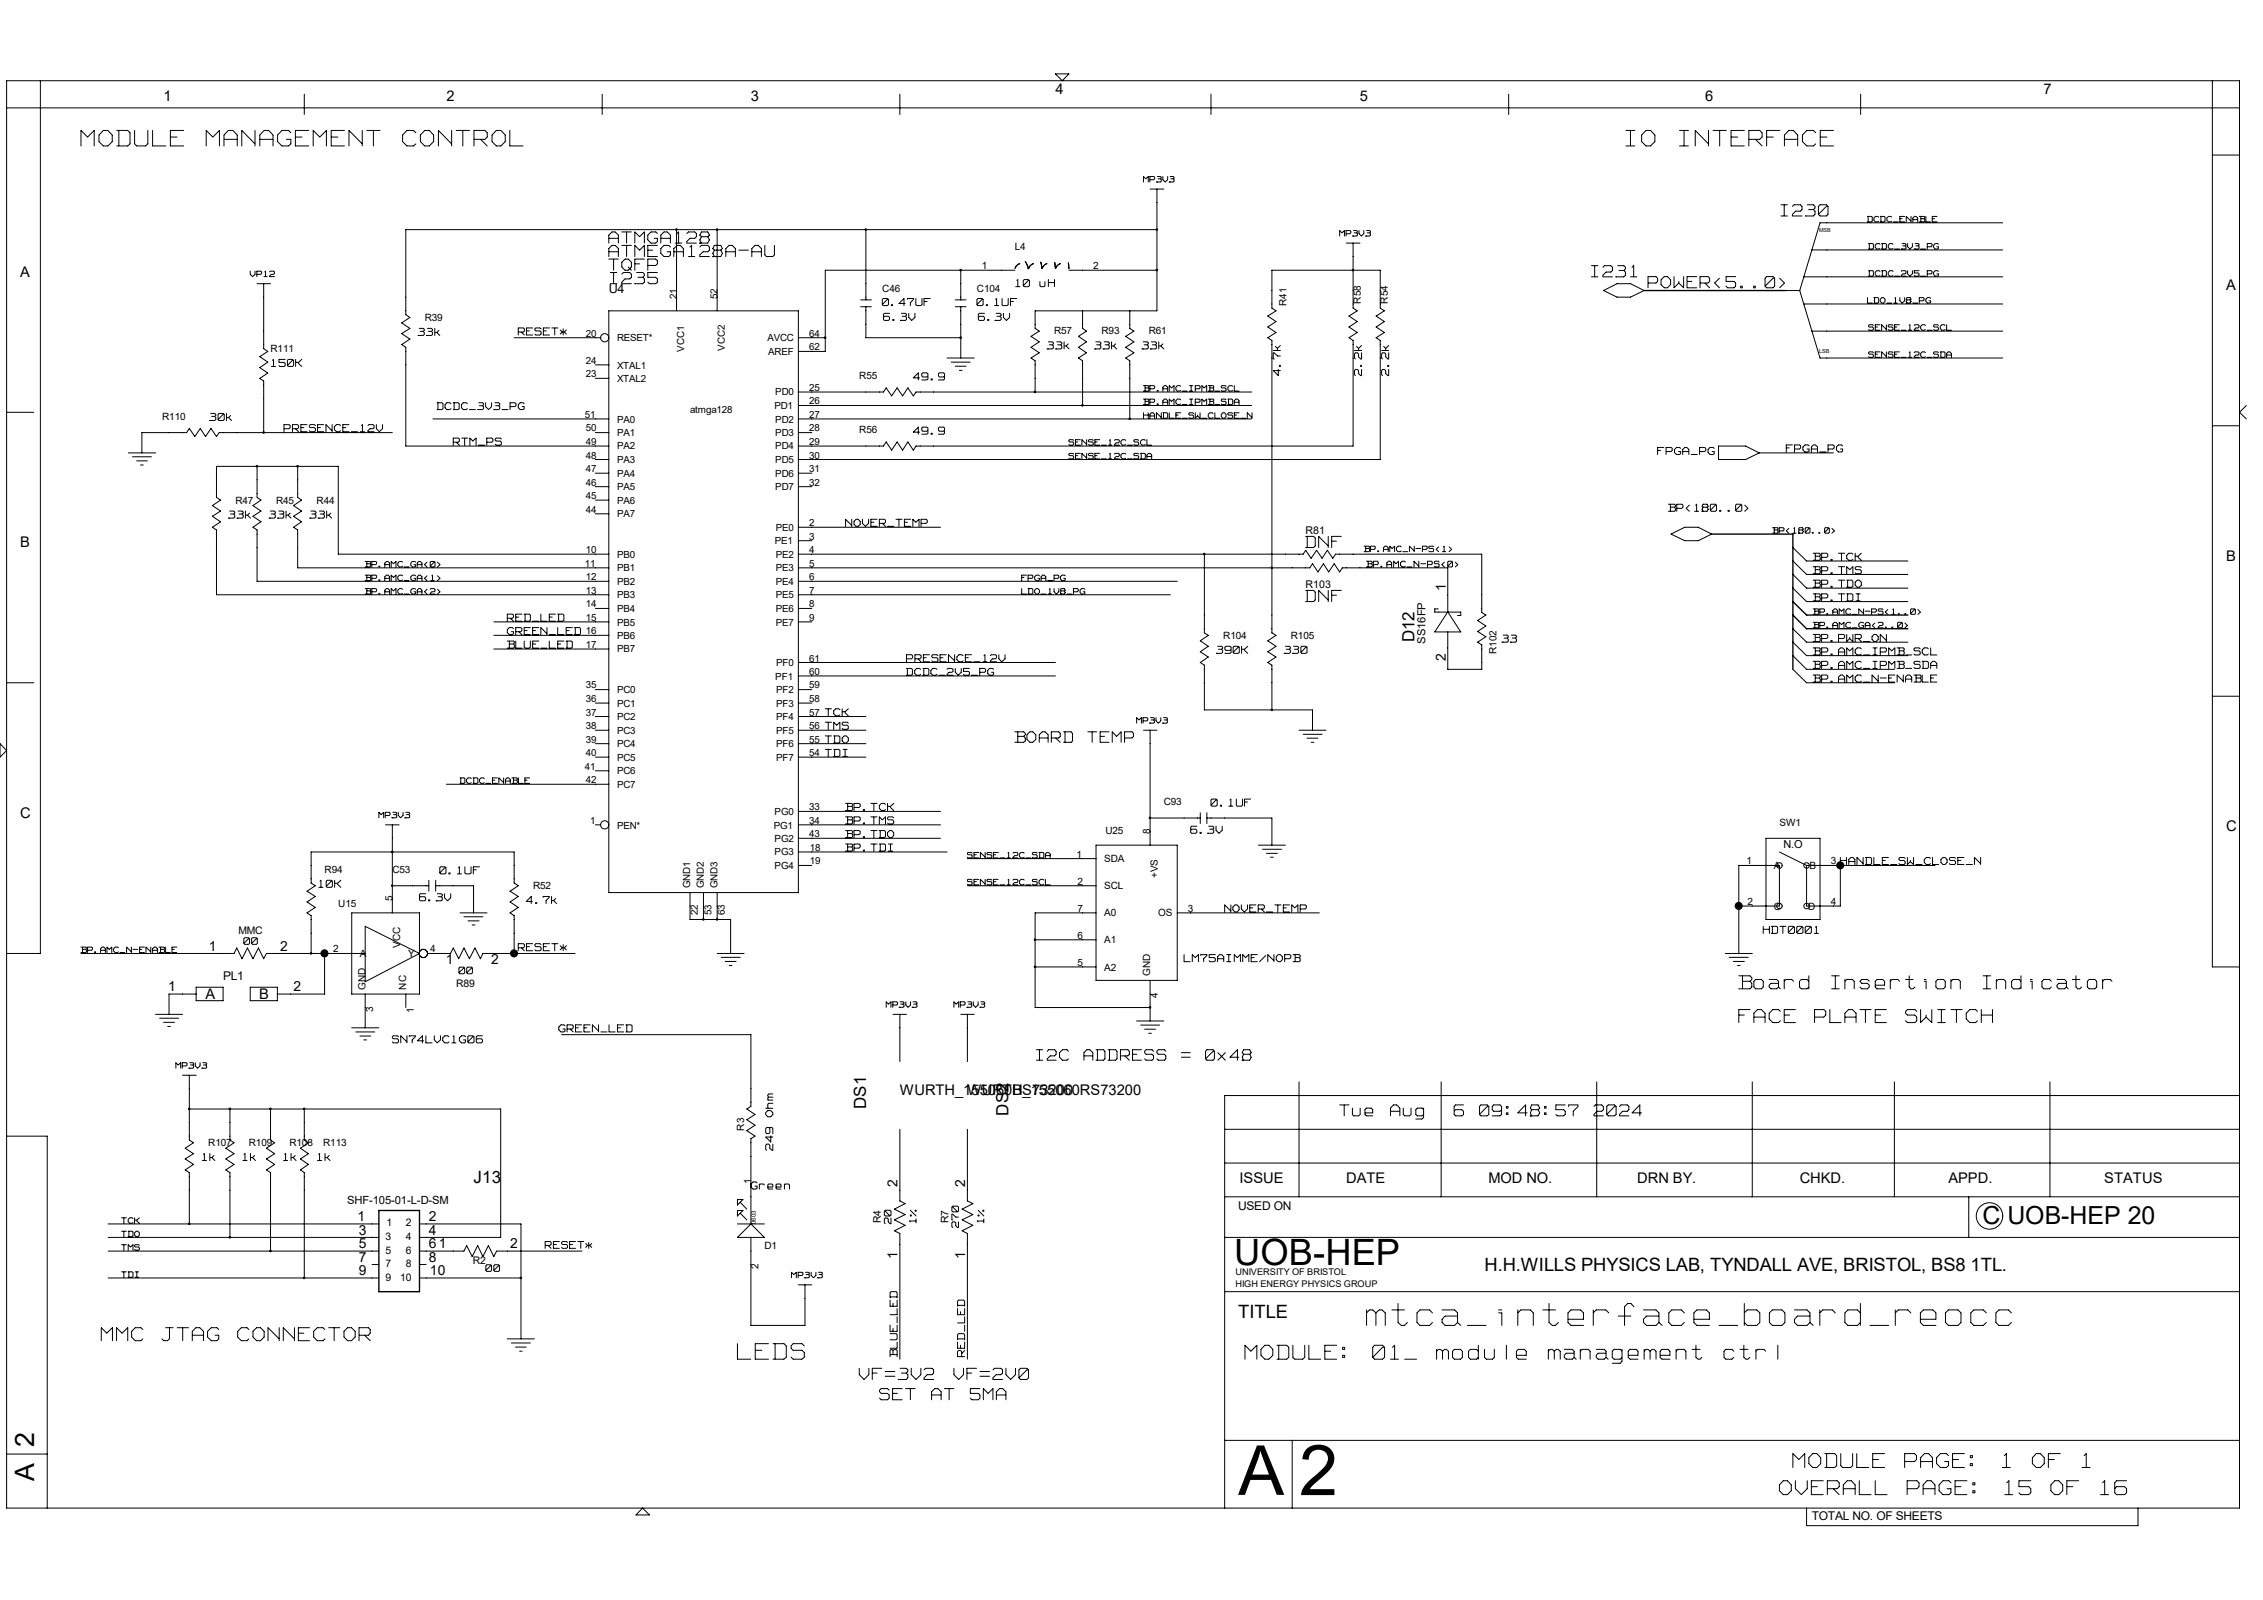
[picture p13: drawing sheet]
<svg xmlns="http://www.w3.org/2000/svg" width="420mm" height="297mm" viewBox="0 0 420 297" stroke-linecap="round" stroke-linejoin="round" font-family="sans-serif">
<defs><g id="words">
<text font-size="13" x="241.1" y="277.5">2</text>
<text font-size="12.8" x="229.8" y="277.5">A</text>
<text font-size="7.7" fill="#fff" x="253.6" y="246.8">mtca_interface_board_reocc</text>
<text font-size="6.7" x="229" y="234.7">UOB-HEP</text>
<g font-size="5.4" fill="#fff">
<text x="15" y="27.6">MODULE MANAGEMENT CONTROL</text>
<text x="301.8" y="27.6">IO INTERFACE</text>
<text x="136.9" y="252.9">LEDS</text>
</g>
<g font-size="5">
<text x="6.4" y="268.6" transform="rotate(-90 6.4 268.6)">2</text>
<text x="6.4" y="274.9" transform="rotate(-90 6.4 274.9)">A</text>
</g>
<g font-size="4.9" fill="#fff">
<text x="231.1" y="252.8">MODULE: 01_ module management ctrl</text>
<text x="332.7" y="272.9">MODULE PAGE: 1 OF 1</text>
<text x="330.2" y="278">OVERALL PAGE: 15 OF 16</text>
</g>
<g font-size="4.6" fill="#fff">
<text x="322.7" y="184">Board Insertion Indicator</text>
<text x="322.7" y="190.3">FACE PLATE SWITCH</text>
<text x="18.8" y="249.3">MMC JTAG CONNECTOR</text>
</g>
<text font-size="4.6" x="367.9" y="227.2">C UOB-HEP 20</text>
<g font-size="3.9" fill="#fff">
<text x="330.5" y="40.4">I230</text>
<text x="113" y="48">ATMEGA128A-AU</text>
<text x="113" y="45.5">ATMGA128</text>
<text x="113" y="50.5">TQFP</text>
<text x="113.3" y="53">I235</text>
<text x="295.4" y="51.7">I231</text>
<text x="305.9" y="53.8">POWER&lt;5..0&gt;</text>
<text x="242.3" y="102">DNF</text>
<text x="242.3" y="112">DNF</text>
<text x="159.5" y="256.4">VF=3V2</text>
<text x="177" y="256.4">VF=2V0</text>
<text x="163.2" y="260.2">SET AT 5MA</text>
</g>
<g font-size="3.8" fill="#fff">
<text x="248.6" y="207.5">Tue Aug</text>
<text x="269.6" y="207.5">6 09:48:57 2024</text>
</g>
<g font-size="3.7" fill="#fff">
<text x="188.3" y="138.2">BOARD TEMP</text>
<text x="192.4" y="197.2">I2C ADDRESS = 0x48</text>
</g>
<g font-size="3.4">
<text x="275.5" y="236">H.H.WILLS PHYSICS LAB, TYNDALL AVE, BRISTOL, BS8 1TL.</text>
<text x="229.8" y="244.7">TITLE</text>
</g>
<g font-size="3.1">
<text x="262.5" y="119.2" transform="rotate(-90 262.5 119.2)">D12</text>
<text x="160.8" y="205.9" transform="rotate(-90 160.8 205.9)">DS1</text>
<text x="187.2" y="207.1" transform="rotate(-90 187.2 207.1)">DS2</text>
<text x="87.9" y="219.7">J13</text>
</g>
<g font-size="2.9" fill="#fff">
<text x="238" y="69.7" transform="rotate(-90 238 69.7)">4.7k</text>
<text x="253.1" y="69.7" transform="rotate(-90 253.1 69.7)">2.2k</text>
<text x="258.2" y="69.7" transform="rotate(-90 258.2 69.7)">2.2k</text>
<text x="143.9" y="213.5" transform="rotate(-90 143.9 213.5)">249 Ohm</text>
<text x="166.9" y="251.8" transform="rotate(-90 166.9 251.8)">BLUE_LED</text>
<text x="179.5" y="251.8" transform="rotate(-90 179.5 251.8)">RED_LED</text>
</g>
<g font-size="2.8" fill="#fff">
<text x="165.8" y="227.2" transform="rotate(-90 165.8 227.2)">20</text>
<text x="170.4" y="227" transform="rotate(-90 170.4 227)">1%</text>
<text x="178.3" y="227.9" transform="rotate(-90 178.3 227.9)">270</text>
<text x="183" y="227" transform="rotate(-90 183 227)">1%</text>
</g>
<g font-size="2.7">
<text x="195.9" y="17.4">4</text>
<text x="379.2" y="17.4">7</text>
<text x="30.4" y="18.7">1</text>
<text x="82.8" y="18.7">2</text>
<text x="139.4" y="18.7">3</text>
<text x="252.4" y="18.7">5</text>
<text x="316.4" y="18.7">6</text>
<text x="3.7" y="51.4">A</text>
<text x="413.1" y="53.9">A</text>
<text x="3.7" y="101.6">B</text>
<text x="413.1" y="104.1">B</text>
<text x="3.7" y="151.8">C</text>
<text x="413.1" y="154.3">C</text>
<text x="38.1" y="185.5">A</text>
<text x="48.1" y="185.5">B</text>
<text x="167" y="203.3">WURTH_155060BS73200</text>
<text x="179.5" y="203.3">WURTH_155060RS73200</text>
<text x="230" y="219.6">ISSUE</text>
<text x="249.9" y="219.6">DATE</text>
<text x="276.2" y="219.6">MOD NO.</text>
<text x="303.9" y="219.6">DRN BY.</text>
<text x="334" y="219.6">CHKD.</text>
<text x="361.6" y="219.6">APPD.</text>
<text x="390.5" y="219.6">STATUS</text>
</g>
<g font-size="2.6">
<text x="268.3" y="109.8" transform="rotate(-90 268.3 109.8)">1</text>
<text x="268.3" y="122.7" transform="rotate(-90 268.3 122.7)">2</text>
<text x="38.7" y="176.5">1</text>
<text x="52" y="176.5">2</text>
<text x="82.7" y="179">1</text>
<text x="91.1" y="179">2</text>
<text x="31.2" y="184">1</text>
<text x="54.5" y="184">2</text>
<text x="166.6" y="220.4" transform="rotate(-90 166.6 220.4)">2</text>
<text x="179.1" y="220.4" transform="rotate(-90 179.1 220.4)">2</text>
<text x="66.4" y="226.7">1</text>
<text x="79.6" y="226.7">2</text>
<text x="66.6" y="231.7">5</text>
<text x="66.6" y="229.2">3</text>
<text x="79.6" y="229.2">4</text>
<text x="79.6" y="231.7">61</text>
<text x="94.7" y="231.7">2</text>
<text x="166.6" y="233.6" transform="rotate(-90 166.6 233.6)">1</text>
<text x="179.1" y="233.6" transform="rotate(-90 179.1 233.6)">1</text>
<text x="66.6" y="234.2">7</text>
<text x="66.6" y="236.8">9</text>
<text x="79.6" y="234.2">8</text>
<text x="79.8" y="236.8">10</text>
</g>
<g font-size="2.5" fill="#fff">
<text x="188.5" y="53.5">10</text>
<text x="193.1" y="53.5">uH</text>
<text x="163.7" y="57">0.47UF</text>
<text x="164" y="59.7">6.3V</text>
<text x="181.3" y="57">0.1UF</text>
<text x="181.6" y="59.7">6.3V</text>
<text x="77.6" y="62.5">33k</text>
<text x="96.2" y="62.4">RESET*</text>
<text x="194.4" y="65">33k</text>
<text x="203.2" y="65">33k</text>
<text x="212" y="65">33k</text>
<text x="50.4" y="68.3">150K</text>
<text x="169.5" y="70.8">49.9</text>
<text x="38.9" y="78.3">30k</text>
<text x="52.7" y="80.4">PRESENCE_12V</text>
<text x="84.1" y="82.9">RTM_PS</text>
<text x="169.5" y="80.9">49.9</text>
<text x="307.6" y="84.6">FPGA_PG</text>
<text x="331.5" y="84.2">FPGA_PG</text>
<text x="309.6" y="95.2">BP&lt;180..0&gt;</text>
<text x="42.4" y="96.4">33k</text>
<text x="50" y="96.4">33k</text>
<text x="57.5" y="96.4">33k</text>
<text x="156.9" y="98">NOVER_TEMP</text>
<text x="336.5" y="106.8">BP.TMS</text>
<text x="336.5" y="104.3">BP.TCK</text>
<text x="336.5" y="111.8">BP.TDI</text>
<text x="336.5" y="109.3">BP.TDO</text>
<text x="94.2" y="118.1">GREEN_LED</text>
<text x="94.2" y="115.6">RED_LED</text>
<text x="278.8" y="119.5">33</text>
<text x="336.5" y="119.3">BP.PWR_ON</text>
<text x="94.2" y="120.6">BLUE_LED</text>
<text x="168.2" y="123.1">PRESENCE_12V</text>
<text x="225.8" y="121.5">390K</text>
<text x="238.3" y="121.5">330</text>
<text x="336.5" y="121.8">BP.AMC_IPMB_SCL</text>
<text x="336.5" y="124.3">BP.AMC_IPMB_SDA</text>
<text x="336.5" y="126.9">BP.AMC_N-ENABLE</text>
<text x="153.2" y="135.6">TMS</text>
<text x="153.2" y="133.1">TCK</text>
<text x="153.2" y="138.2">TDO</text>
<text x="153.2" y="140.7">TDI</text>
<text x="224.7" y="149.9">0.1UF</text>
<text x="156.9" y="155.7">BP.TDO</text>
<text x="156.9" y="153.2">BP.TMS</text>
<text x="156.9" y="150.7">BP.TCK</text>
<text x="221" y="154.9">6.3V</text>
<text x="156.9" y="158.2">BP.TDI</text>
<text x="341.5" y="160.7">HANDLE_SW_CLOSE_N</text>
<text x="59.2" y="165">10K</text>
<text x="77.9" y="167.5">6.3V</text>
<text x="81.6" y="162.5">0.1UF</text>
<text x="97.7" y="168">4.7k</text>
<text x="227.3" y="169.5">NOVER_TEMP</text>
<text x="327.2" y="173.5">HDT0001</text>
<text x="96.2" y="176.7">RESET*</text>
<text x="219.7" y="178.8">LM75AIMME/NOPB</text>
<text x="103.7" y="191.8">GREEN_LED</text>
<text x="72.8" y="193.8">SN74LVC1G06</text>
<text x="37.6" y="215.7">1k</text>
<text x="45.1" y="215.7">1k</text>
<text x="52.6" y="215.7">1k</text>
<text x="58.9" y="215.7">1k</text>
<text x="139.4" y="221">Green</text>
</g>
<g font-size="2.4" fill="#fff">
<text x="81.1" y="76.3">DCDC_3V3_PG</text>
<text x="168.2" y="125.6">DCDC_2V5_PG</text>
<text x="45.3" y="175.6">00</text>
<text x="85.2" y="181">00</text>
<text x="101.2" y="232">RESET*</text>
<text x="90.2" y="236.3">00</text>
</g>
<text font-size="2.3" x="113" y="54.4">U4</text>
<g font-size="2.2">
<text x="41.4" y="181.9">PL1</text>
<text x="229.8" y="224.7">USED ON</text>
<text x="336.3" y="282.2">TOTAL NO. OF SHEETS</text>
</g>
<g font-size="2.1">
<text x="264.6" y="119.5" transform="rotate(-90 264.6 119.5)">SS16FP</text>
<text x="64.4" y="223.4">SHF-105-01-L-D-SM</text>
</g>
<g font-size="2">
<text x="242.3" y="99.1">R81</text>
<text x="242.3" y="109.2">R103</text>
<text x="331" y="157.4">N.O</text>
</g>
<text font-size="2" fill="#fff" x="253.6" y="105.4">BP.AMC_N-PS&lt;0&gt;</text>
<g font-size="1.9" fill="#fff">
<text x="212.2" y="34">MP3V3</text>
<text x="346.6" y="41.4">DCDC_ENABLE</text>
<text x="248.6" y="44">MP3V3</text>
<text x="346.8" y="46.4">DCDC_3V3_PG</text>
<text x="46.4" y="51.5">VP12</text>
<text x="346.8" y="51.4">DCDC_2V5_PG</text>
<text x="346.6" y="56.4">LDO_1V8_PG</text>
<text x="346.8" y="61.5">SENSE_12C_SCL</text>
<text x="346.8" y="66.5">SENSE_12C_SDA</text>
<text x="212.2" y="72.8">BP.AMC_IPMB_SCL</text>
<text x="212.2" y="75.3">BP.AMC_IPMB_SDA</text>
<text x="212.2" y="77.8">HANDLE_SW_CLOSE_N</text>
<text x="198.4" y="82.8">SENSE_12C_SCL</text>
<text x="198.4" y="85.3">SENSE_12C_SDA</text>
<text x="329" y="99.1">BP&lt;180..0&gt;</text>
<text x="67.8" y="108">BP.AMC_GA&lt;1&gt;</text>
<text x="67.8" y="105.4">BP.AMC_GA&lt;0&gt;</text>
<text x="189.6" y="108">FPGA_PG</text>
<text x="253.1" y="102.6">BP.AMC_N-PS&lt;1&gt;</text>
<text x="67.8" y="110.4">BP.AMC_GA&lt;2&gt;</text>
<text x="189.6" y="110.4">LDO_1V8_PG</text>
<text x="336.5" y="114.2">BP.AMC_N-PS&lt;1..0&gt;</text>
<text x="336.5" y="116.7">BP.AMC_GA&lt;2..0&gt;</text>
<text x="210.9" y="134.4">MP3V3</text>
<text x="85.4" y="145.6">DCDC_ENABLE</text>
<text x="70.3" y="152">MP3V3</text>
<text x="179.5" y="159.4">SENSE_12C_SDA</text>
<text x="179.5" y="164.4">SENSE_12C_SCL</text>
<text x="15" y="177">BP.AMC_N-ENABLE</text>
<text x="164.5" y="187.2">MP3V3</text>
<text x="177" y="187.2">MP3V3</text>
<text x="32.6" y="198.5">MP3V3</text>
<text x="22.6" y="227.2">TCK</text>
<text x="22.6" y="232.2">TMS</text>
<text x="22.6" y="229.7">TDO</text>
<text x="22.6" y="237.3">TDI</text>
<text x="146.9" y="237.4">MP3V3</text>
</g>
<g font-size="1.9">
<text x="188.3" y="46.5">L4</text>
<text x="182.2" y="50">1</text>
<text x="202.9" y="50">2</text>
<text x="78.8" y="59.6">R39</text>
<text x="163.7" y="54.3">C46</text>
<text x="181.3" y="54.3">C104</text>
<text x="238.8" y="56.8" transform="rotate(-90 238.8 56.8)">R41</text>
<text x="252.6" y="56.3" transform="rotate(-90 252.6 56.3)">R58</text>
<text x="257.6" y="56.3" transform="rotate(-90 257.6 56.3)">R54</text>
<text x="50.2" y="65.3">R111</text>
<text x="195.6" y="62.1">R57</text>
<text x="204.4" y="62.1">R93</text>
<text x="213.2" y="62.1">R61</text>
<text x="159.5" y="70.4">R55</text>
<text x="30.1" y="77.9">R110</text>
<text x="159.5" y="80.4">R56</text>
<text x="43.7" y="93.5">R47</text>
<text x="51.2" y="93.5">R45</text>
<text x="58.8" y="93.5">R44</text>
<text x="227" y="118.6">R104</text>
<text x="239.6" y="118.6">R105</text>
<text x="277.7" y="121.4" transform="rotate(-90 277.7 121.4)">R102</text>
<text x="216" y="149.5">C93</text>
<text x="205.1" y="154.7">U25</text>
<text x="213.5" y="154.7" transform="rotate(-90 213.5 154.7)">8</text>
<text x="330.2" y="153.2">SW1</text>
<text x="199.8" y="159.2">1</text>
<text x="204.9" y="160.1">SDA</text>
<text x="324.1" y="160.4">1</text>
<text x="329.2" y="161.3">A</text>
<text x="335.8" y="161.3">B</text>
<text x="339.8" y="160.4">3</text>
<text x="60.2" y="162">R94</text>
<text x="72.8" y="162">C53</text>
<text x="72.9" y="167.3" transform="rotate(-90 72.9 167.3)">5</text>
<text x="98.9" y="165">R52</text>
<text x="200" y="164.2">2</text>
<text x="204.9" y="165.1">SCL</text>
<text x="214.9" y="163" transform="rotate(-90 214.9 163)">+VS</text>
<text x="324.3" y="168">2</text>
<text x="339.8" y="168">4</text>
<text x="44.2" y="173.3">MMC</text>
<text x="62.8" y="168.3">U15</text>
<text x="200" y="169.2">7</text>
<text x="204.9" y="170.1">A0</text>
<text x="215" y="170.1">OS</text>
<text x="220.5" y="169.2">3</text>
<text x="329.2" y="168.9">C</text>
<text x="335.6" y="168.9">D</text>
<text x="61.8" y="176.8">2</text>
<text x="66.8" y="177.6">A</text>
<text x="74.3" y="176" transform="rotate(-90 74.3 176)">VCC</text>
<text x="75.8" y="177.6">Y</text>
<text x="79.8" y="176.8">4</text>
<text x="200" y="174.3">6</text>
<text x="200" y="179.3">5</text>
<text x="204.9" y="175.1">A1</text>
<text x="67.8" y="183.7" transform="rotate(-90 67.8 183.7)">GND</text>
<text x="75.4" y="183.7" transform="rotate(-90 75.4 183.7)">NC</text>
<text x="84.7" y="183.2">R89</text>
<text x="204.9" y="180.2">A2</text>
<text x="213.5" y="181.2" transform="rotate(-90 213.5 181.2)">GND</text>
<text x="214.9" y="185.3" transform="rotate(-90 214.9 185.3)">4</text>
<text x="69.3" y="187.8" transform="rotate(-90 69.3 187.8)">3</text>
<text x="76.8" y="188" transform="rotate(-90 76.8 188)">1</text>
<text x="138.1" y="209.9" transform="rotate(-90 138.1 209.9)">R3</text>
<text x="38.7" y="212.8">R107</text>
<text x="46.2" y="212.8">R109</text>
<text x="53.7" y="212.8">R108</text>
<text x="60" y="212.8">R113</text>
<text x="139.4" y="219.8" transform="rotate(-90 139.4 219.8)">1</text>
<text x="71.7" y="227.7">1</text>
<text x="75.3" y="227.7">2</text>
<text x="163.4" y="227.1" transform="rotate(-90 163.4 227.1)">R4</text>
<text x="176" y="227.1" transform="rotate(-90 176 227.1)">R7</text>
<text x="71.5" y="230.2">3</text>
<text x="71.5" y="232.7">5</text>
<text x="75.3" y="230.2">4</text>
<text x="75.3" y="232.7">6</text>
<text x="141.9" y="231.8">D1</text>
<text x="71.5" y="237.7">9</text>
<text x="71.5" y="235.2">7</text>
<text x="74.3" y="237.7">10</text>
<text x="75.3" y="235.2">8</text>
<text x="87.8" y="234.7">R2</text>
<text x="140.8" y="235.5" transform="rotate(-90 140.8 235.5)">2</text>
</g>
<g font-size="1.8">
<text x="125.6" y="55.5" transform="rotate(-90 125.6 55.5)">21</text>
<text x="133.1" y="55.5" transform="rotate(-90 133.1 55.5)">52</text>
<text x="108.7" y="62.5">20</text>
<text x="114.5" y="63.4">RESET*</text>
<text x="127" y="65.3" transform="rotate(-90 127 65.3)">VCC1</text>
<text x="134.5" y="65.1" transform="rotate(-90 134.5 65.1)">VCC2</text>
<text x="142.4" y="63.4">AVCC</text>
<text x="142.6" y="65.9">AREF</text>
<text x="150.2" y="65">62</text>
<text x="150.2" y="62.5">64</text>
<text x="108.7" y="70.1">23</text>
<text x="108.7" y="67.5">24</text>
<text x="114.5" y="70.9">XTAL2</text>
<text x="114.5" y="68.4">XTAL1</text>
<text x="108.5" y="77.6">51</text>
<text x="128.1" y="76.6">atmga128</text>
<text x="143.7" y="75.9">PD1</text>
<text x="143.9" y="73.4">PD0</text>
<text x="150.2" y="72.6">25</text>
<text x="150.2" y="75.1">26</text>
<text x="150.2" y="77.6">27</text>
<text x="108.7" y="82.6">49</text>
<text x="108.7" y="80.1">50</text>
<text x="114.5" y="83.4">PA2</text>
<text x="114.5" y="80.9">PA1</text>
<text x="114.5" y="78.4">PA0</text>
<text x="143.9" y="78.4">PD2</text>
<text x="143.9" y="80.9">PD3</text>
<text x="143.9" y="83.4">PD4</text>
<text x="150.2" y="80.1">28</text>
<text x="150.2" y="82.6">29</text>
<text x="108.7" y="87.6">47</text>
<text x="108.7" y="85.1">48</text>
<text x="114.5" y="88.5">PA4</text>
<text x="114.5" y="86">PA3</text>
<text x="143.9" y="86">PD5</text>
<text x="143.9" y="88.5">PD6</text>
<text x="150.2" y="85.1">30</text>
<text x="150.2" y="87.6">31</text>
<text x="108.7" y="95.2">44</text>
<text x="108.7" y="92.7">45</text>
<text x="108.7" y="90.1">46</text>
<text x="114.5" y="93.5">PA6</text>
<text x="114.5" y="91">PA5</text>
<text x="143.9" y="91">PD7</text>
<text x="150.2" y="90.1">32</text>
<text x="114.5" y="96">PA7</text>
<text x="143.8" y="101">PE1</text>
<text x="144" y="98.5">PE0</text>
<text x="150.2" y="97.7">2</text>
<text x="150.2" y="100.2">3</text>
<text x="108.5" y="105.2">11</text>
<text x="108.7" y="102.7">10</text>
<text x="108.7" y="107.7">12</text>
<text x="114.5" y="103.5">PB0</text>
<text x="114.5" y="106">PB1</text>
<text x="144" y="103.5">PE2</text>
<text x="144" y="106">PE3</text>
<text x="150.2" y="102.7">4</text>
<text x="150.2" y="105.2">5</text>
<text x="150.2" y="107.7">6</text>
<text x="108.7" y="110.2">13</text>
<text x="108.7" y="112.7">14</text>
<text x="114.5" y="108.6">PB2</text>
<text x="114.5" y="111.1">PB3</text>
<text x="114.5" y="113.6">PB4</text>
<text x="144" y="108.6">PE4</text>
<text x="144" y="111.1">PE5</text>
<text x="144" y="113.6">PE6</text>
<text x="150.2" y="110.2">7</text>
<text x="150.2" y="112.7">8</text>
<text x="108.7" y="115.3">15</text>
<text x="108.7" y="117.8">16</text>
<text x="114.5" y="116.1">PB5</text>
<text x="114.5" y="118.6">PB6</text>
<text x="144" y="116.1">PE7</text>
<text x="150.2" y="115.3">9</text>
<text x="108.7" y="120.3">17</text>
<text x="114.5" y="121.1">PB7</text>
<text x="144.1" y="123.7">PF0</text>
<text x="150.2" y="125.3">60</text>
<text x="150.2" y="122.8">61</text>
<text x="108.7" y="127.8">35</text>
<text x="108.7" y="130.3">36</text>
<text x="114.5" y="128.7">PC0</text>
<text x="114.5" y="131.2">PC1</text>
<text x="143.9" y="126.2">PF1</text>
<text x="144.1" y="131.2">PF3</text>
<text x="144.1" y="128.7">PF2</text>
<text x="150.2" y="130.3">58</text>
<text x="150.2" y="127.8">59</text>
<text x="108.7" y="132.8">37</text>
<text x="108.7" y="135.3">38</text>
<text x="108.7" y="137.9">39</text>
<text x="114.5" y="133.7">PC2</text>
<text x="114.5" y="136.2">PC3</text>
<text x="144.1" y="136.2">PF5</text>
<text x="144.1" y="133.7">PF4</text>
<text x="150.2" y="137.9">55</text>
<text x="150.2" y="135.3">56</text>
<text x="150.2" y="132.8">57</text>
<text x="108.5" y="142.9">41</text>
<text x="108.7" y="140.4">40</text>
<text x="114.5" y="138.7">PC4</text>
<text x="114.5" y="141.2">PC5</text>
<text x="114.5" y="143.7">PC6</text>
<text x="144.1" y="141.2">PF7</text>
<text x="144.1" y="138.7">PF6</text>
<text x="150.2" y="140.4">54</text>
<text x="108.7" y="145.4">42</text>
<text x="114.5" y="146.3">PC7</text>
<text x="109.5" y="152.9">1</text>
<text x="114.5" y="153.8">PEN*</text>
<text x="143.6" y="153.8">PG1</text>
<text x="143.8" y="151.3">PG0</text>
<text x="150.2" y="150.4">33</text>
<text x="150.2" y="152.9">34</text>
<text x="150.2" y="155.4">43</text>
<text x="143.8" y="158.8">PG3</text>
<text x="143.8" y="161.3">PG4</text>
<text x="143.8" y="156.3">PG2</text>
<text x="150.3" y="157.9">18</text>
<text x="150.3" y="160.4">19</text>
<text x="128.1" y="164.9" transform="rotate(-90 128.1 164.9)">GND1</text>
<text x="130.6" y="164.9" transform="rotate(-90 130.6 164.9)">GND2</text>
<text x="133.1" y="164.9" transform="rotate(-90 133.1 164.9)">GND3</text>
<text x="129.5" y="169.9" transform="rotate(-90 129.5 169.9)">22</text>
<text x="132" y="169.9" transform="rotate(-90 132 169.9)">53</text>
<text x="134.5" y="169.9" transform="rotate(-90 134.5 169.9)">63</text>
</g>
<g font-size="1.7">
<text x="229.3" y="236.7">UNIVERSITY OF BRISTOL</text>
<text x="229.3" y="239">HIGH ENERGY PHYSICS GROUP</text>
</g>
<text font-size="1.1" x="140.3" y="227.2" transform="rotate(-90 140.3 227.2)">0603</text>
<g font-size="1">
<text x="337.6" y="43.1">MSB</text>
<text x="337.6" y="65.4">LSB</text>
</g>
</g></defs>
<path d="M305.1 53.9h26.4M317.7 99.1h15v25.1M332.7 114.2l2.6 2.5h18.8M332.7 111.7l2.6 2.5h18.8M70.3 224.7h7.6v15.1h-7.6z" fill="none" stroke="#000" stroke-width=".25"/>
<g fill="none" stroke="#000" stroke-width=".19">
<path d="M1.2 15h414.4v265h-414.4zM7.5 15v162h-6.3M56.5 17.5v3.8M111.8 17.5v3.8M167 17.5v3.8M195.9 13.7h2.5l-1.3 1.3zM224.7 17.5v3.8M280 17.5v3.8M345.3 17.5v3.8M410.6 15v164.5h5M1.2 20h414.4M15 24.2l1.2 1.2"/>
<path d="M15 24.3v2.8M17.5 24.3v2.8M17.5 24.2l-1.2 1.2M18.4 26.3l.8 .8M18.4 25.1v1.1M19.2 24.2l-.8 .9M19.2 24.2h.8M19.2 27.1h.8M20 24.2l.8 .9M20.8 25.1v1.1M20.8 26.3l-.8 .8M21.7 24.2h2"/>
<path d="M21.7 27.1h2M22.1 24.3v2.8M23.7 24.2l.4 .4M24.1 24.7v2M24.1 26.7l-.4 .4M25 24.2v2.5M25 26.7l.4 .4h1.6M27.4 24.2v2.5M27.4 26.7l-.4 .4M28.3 24.2v2.9M28.4 27.1h2.4M31.6 24.2h2.5"/>
<path d="M31.6 24.3l.1 2.8h2.4M31.7 25.4h1.2M38.3 24.2l1.2 1.2M38.3 24.3v2.8M40.7 24.3v2.8M40.7 24.2l-1.2 1.2M41.6 25.1v2M41.6 25.9h2.4M42.4 24.2l-.8 .9M42.4 24.2h.8M43.2 24.2l.8 .9M44 25.1v2"/>
<path d="M44.9 24.2l2.4 2.5M44.9 24.3v2.8M47.3 24.2v2.9M48.2 25.1v2M48.3 25.9h2.3M49.8 24.2h-.7l-.9 .9M49.9 24.2l.8 .9M50.7 25.1v2M51.5 25.1v1.1M51.5 26.3l.8 .8M52.3 24.2l-.8 .9M52.4 24.2h1.1"/>
<path d="M52.4 27.1h1.1M53.2 25.9h.7M53.6 24.2l.4 .4M54 26.7l-.4 .4M54 25.9v.8M54.8 24.3v2.8h2.5M54.8 24.2h2.5M54.9 25.4h1.1M58.1 24.2l1.2 1.2M58.1 24.3v2.8M60.6 24.3v2.8M60.6 24.2l-1.2 1.2"/>
<path d="M61.5 24.2h2.4M61.5 24.3v2.8M61.5 25.4h1.2M61.5 27.1h2.4M64.8 24.2l2.4 2.5M64.8 24.3v2.8M67.2 24.2v2.9M68.1 24.2h2.4M69.3 24.3v2.8M74.7 25.1v1.1M74.7 26.3l.8 .8M75.5 24.2l-.8 .9"/>
<path d="M75.6 24.2h1.1M75.6 27.1h1.1M76.8 24.2l.4 .4M77.2 26.7l-.4 .4M78 26.3l.8 .8M78 25.1v1.1M78.8 24.2l-.8 .9M78.9 24.2h.7M78.9 27.1h.7M79.7 24.2l.8 .9M80.5 25.1v1.1M80.5 26.3l-.8 .8"/>
<path d="M81.4 24.2l2.4 2.5M81.4 24.3v2.8M83.8 24.2v2.9M84.7 24.2h2.4M85.9 24.3v2.8M88 24.3v2.8M88 24.2h2M88 25.9h2M89.2 25.9l1.2 1.2M90 24.2l.4 .4M90.4 25.4l-.4 .5M90.4 24.7v.7"/>
<path d="M91.3 26.3l.8 .8M91.3 25.1v1.1M92.1 24.2l-.8 .9M92.2 24.2h.7M92.2 27.1h.7M93 24.2l.8 .9M93.8 25.1v1.1M93.8 26.3l-.8 .8M94.6 24.2v2.9M94.7 27.1h2.4M212.2 32.8l.4 .3M212.2 32.8v1"/>
<path d="M213.1 32.8v1M213.1 32.8l-.5 .4M213.4 32.8h.7M213.4 32.8v1M213.4 35.1h2.6M213.4 33.4h.7M214.1 32.8l.2 .1M214.3 33.2l-.2 .2M214.3 32.9v.2M214.6 33.8h.1M214.7 35.1v22.6h-22.6v3.3l.8 .5-1.6 .9 1.6 1.1-1.6 1 1.6 1-1.6 1 .8 .5v5.8M214.8 32.8h.5l.2 .1"/>
<path d="M215.4 33.2l.1 .2M215.5 32.9v.1M215.5 33.4v.2M215.5 33.7l-.2 .1h-.5M215.5 33.1l-.6 .1M215.8 33.4l.4 .3M215.8 32.8v.5M216.7 32.8v.5M216.7 33.4l-.5 .4M217 33.8h.1M217.2 33.8h.5M217.2 32.8h.5"/>
<path d="M217.3 33.2h.4M217.7 32.8l.2 .1M217.8 33.2l.1 .2M217.9 32.9v.1M217.9 33.4v.2M217.9 33.7l-.2 .1M217.9 33.1l-.2 .1M301.8 24.2h1.6M301.8 27.1h1.6M302.6 24.3v2.8M304.7 26.3l.8 .8M304.7 25.1v1.1"/>
<path d="M305.5 24.2l-.8 .9M305.5 24.2h.8M305.5 27.1h.8M306.3 24.2l.8 .9M307.1 25.1v1.1M307.1 26.3l-.8 .8M311.7 24.2h1.7M311.7 27.1h1.7M312.5 24.3v2.8M314.6 24.2l2.4 2.5M314.6 24.3v2.8M317.1 24.2v2.9"/>
<path d="M317.9 24.2h2.5M319.2 24.3v2.8M321.3 24.2h2.4M321.3 24.3v2.8M321.3 25.4h1.2M321.3 27.1h2.4M324.6 24.2h2M324.6 24.3v2.8M324.6 25.9h2M325.8 25.9l1.2 1.2M326.6 24.2l.4 .4M327 25.4l-.4 .5"/>
<path d="M327 24.7v.7M327.9 24.2h2.4M327.9 24.3v2.8M327.9 25.4h1.2M330.5 38h1.2M331.1 38.1v1.9M331.2 25.1v2M331.2 25.9h2.4M332 24.2l-.8 .9M332 24.2h.8M332.7 39.8v.3M332.8 24.2l.8 .9"/>
<path d="M333 38l-.3 .3M333 38h1.1M333.2 39.2l-.5 .6M333.3 39.2h.8M333.6 25.1v2M334.1 38l.3 .3M334.4 38.4v.5M334.4 38.9l-.3 .3M334.5 25.1v1.1M334.5 26.3l.8 .8M335.3 24.2l-.8 .9M335.4 24.2h1.1"/>
<path d="M335.4 27.1h1.1M335.4 38h1.1M335.7 38.9h.8M336.5 38l.3 .3M336.5 24.2l.5 .4M336.6 38.9l.2 .3M336.8 38.4v.2M336.8 39.2v.6M336.8 39.8l-.3 .3M336.8 38.6l-.3 .3M337 26.7l-.5 .4M337.5 39.8l.3 .3"/>
<path d="M337.5 38.4v1.4M337.8 38l-.3 .3M337.8 24.3v2.8M337.8 38h1.1M337.8 24.2h2.5M337.9 25.4h1.1M337.9 27.1h2.4M338.9 38.4l-1.4 1.4M339 38.3h.2M339 38l.3 .3M339.3 39.8l-.3 .3M339.3 38.4v1.4"/>
<path d="M410.6 28.8h5M46.4 50.3v.6M46.4 50.9l.4 .4M47.3 50.3v.6M47.3 50.9l-.4 .5M47.7 50.3h.6M47.7 50.4v1M47.7 50.9h.6M47.7 52.7h2.5M48.4 50.3l.2 .2M48.6 50.8l-.2 .1M48.6 50.5v.2"/>
<path d="M48.9 52.7v12l.8 .5-1.5 1 1.5 1-1.5 1 1.5 1.1-1.5 .9 .7 .5v9.6M49 51.4h.6M49.3 50.3l-.2 .2M49.3 50.4v.9M50 51.3v.1M50.1 51.4h.8M50.2 50.3l-.2 .2M50.2 50.3h.5M50.3 50.9l-.3 .3M50.4 50.9h.3M50.8 50.3l.1 .2M50.9 50.5v.2"/>
<path d="M50.9 50.8l-.1 .1M113 57.7h35.2v108h-35.2zM113 43.7v1.4M113 48.1h1.8M113 44.2h1.7M113 46.7h1.7M113.3 52.7h1.2M113.3 50.6h1.2M113.6 45.6l-.6 .6v1.4M113.6 43.1l-.6 .5M113.6 43.1h.5M113.6 45.6h.5"/>
<path d="M113.9 48.1v2.1M113.9 50.6v2M114.2 45.6l.6 .6v1.4M114.2 43.1l.6 .5M114.8 43.7v1.4M115.4 48.7v.8l.6 .7M115.4 52.4v.3M115.4 43.1h1.8M115.4 45.6h1.8M115.4 52.7h1.8M115.7 50.6l-.3 .3M115.7 50.6h1.1"/>
<path d="M116 48.1l-.6 .6M116 51.8l-.6 .6M116 50.2h.5M116 48.1h.5M116 51.8h.8M116.3 43.1v2M116.3 45.6v2M116.6 48.1l.6 .6M116.6 49.6l.6 .6M116.9 50.6l.3 .3M117.2 48.7v.8l-.6 .7M117.2 50.9v.5l-.3 .4"/>
<path d="M117.8 52.7h.1M117.8 48.1h1.8M117.8 43.1v2M117.8 45.6v2M117.8 48.1v2.1M117.8 43.1l.9 .8M117.8 45.6l.9 .8M117.9 49h.8M118.2 52.7h1.1M118.2 50.6h1.1M118.4 51.5h.9M119.3 50.6l.3 .3"/>
<path d="M119.3 51.5l.3 .3M119.6 43.1v2M119.6 45.6v2M119.6 50.9v.2M119.6 51.8v.5M119.6 52.4l-.3 .3M119.6 51.2l-.3 .3M119.6 43.1l-.9 .8M119.6 45.6l-.9 .8M120.2 48.1h1.5M120.2 43.7v.8M120.2 45.6v2"/>
<path d="M120.2 48.1v2.1M120.2 50.6v.9M120.2 52.4l.3 .3M120.2 44.5l.6 .6M120.2 45.6h1.8M120.3 49.3h1.4M120.3 51.5h1.4M120.3 50.6h1.7M120.3 47.6h1.7M120.3 46.4h.8M120.6 52.7h1.1M120.8 43.1l-.6 .5"/>
<path d="M120.9 45.1h.8M120.9 43.1h.8M121.4 44.2h.6M121.7 48.1l.3 .3M121.7 51.5l.3 .3M121.7 43.1l.3 .2M122 49l-.3 .3M122 44.2v.6M122 48.4v.5M122 51.8v.5M122 52.4l-.3 .3M122 44.8l-.3 .3"/>
<path d="M122.6 43.7v1.4M122.6 47l.6 .6M122.7 44.2h1.7M123.2 43.1l-.6 .5M123.2 45.6l-.6 .6v.8M123.3 43.1h.5M123.3 47.6h.8M123.3 45.6h.8M123.8 43.1l.6 .5M123.8 46.7h.6M124.1 45.6l.3 .2M124.4 43.7v1.4"/>
<path d="M124.4 46.7v.6M124.4 47.3l-.3 .3M125.1 46.7h1.7M125.3 45.1h1.2M125.6 42.6v15.1M125.6 45.6l-.5 .5v1.5M125.7 45.6h.5M125.9 43.1v2M125.9 43.1l-.3 .2M126.2 45.6l.6 .6v1.4M127.5 44.9v.2M127.5 45.1h1.7"/>
<path d="M127.8 43.1l-.3 .2M127.8 47.6h1.1M127.8 43.1h1.1M128.1 44.2l-.6 .6M128.1 44.2h.8M128.4 45.6v2M128.4 45.6l-.3 .2M128.9 43.1l.3 .2M129.2 43.4v.5M129.2 43.9l-.3 .3M129.9 45.1h.1M129.9 47.4v.2"/>
<path d="M129.9 47.6h1.8M130.2 43.1l-.3 .5 .3 .3-.3 .6 .3 .6M130.2 45.6l-.3 .2M130.2 45.1h1.1M130.2 43.1h1.1M130.2 43.9h1.1M130.2 45.6h1.1M130.5 46.7l-.6 .6M130.5 46.7h.8M131.4 43.1l.3 .5-.3 .3 .3 .6-.3 .6M131.4 45.6l.3 .2M131.7 45.9v.5"/>
<path d="M131.7 46.4l-.3 .3M132.3 47.6h.1M132.6 45.6l-.3 .5 .3 .3-.3 .6 .3 .6M132.6 47.6h1.1M132.6 45.6h1.1M132.6 46.4h1.1M133.1 42.6v15.1M133.8 45.6l.3 .5-.3 .3 .3 .6-.3 .6M134.7 46.7h1.7M135.3 45.6l-.6 .5v1.5M135.3 45.6h.5M135.9 45.6l.6 .6v1.4"/>
<path d="M137.1 46.4h1.8M139.6 46.7h1.7M140.1 45.6l-.6 .5v1.5M140.2 45.6h.5M140.7 45.6l.6 .6v1.4M141.9 47.3l.3 .3M141.9 45.6v1.7M142.3 47.6h1.1M143.7 45.6v1.7M143.7 47.3l-.3 .3M159.7 55.7h2M159.7 56.9h2"/>
<path d="M160.7 42.6v13.1M160.7 56.9v5.8h17.6M163.7 56.6l.2 .1M163.7 55.6v.9M163.9 55.4l-.2 .2M164 56.7h.6M164 59.3l.1 .2M164 55.4h.6M164 58.4v.9M164.1 58.7l-.1 .2M164.1 58.2l-.1 .1M164.2 59.5h.6"/>
<path d="M164.2 58.7h.6M164.2 58.2h.9M164.6 55.6l-.8 .9M164.7 55.6h.1M164.7 55.4l.2 .2M164.9 58.7l.2 .2M164.9 56.6l-.2 .1M164.9 55.6v.9M165.1 59v.3M165.1 59.3l-.2 .2M165.4 56.6h.2M165.4 56.6v.1"/>
<path d="M165.5 56.7h.1M165.7 56.6v.1M165.7 59.3h.2M165.7 59.4v.1M165.7 59.5h.2M165.9 59.3v.2M166.9 56.3h1.1M167.1 59.5h.1M167.3 59.5h.7M167.3 58.2h.7M167.5 58.7h.5M167.8 55.5v1.2"/>
<path d="M167.8 55.4l-1 .9M168 58.2l.2 .1M168.1 58.8l.1 .1M168.2 58.4v.1M168.2 59v.3M168.2 59.3l-.2 .2M168.2 58.5l-.2 .2M168.7 58.9l.5 .5M168.7 58.2v.7M169 56.2v.5M169.5 55.4h-1.1v.2M169.5 55.6l-.5 .6"/>
<path d="M169.5 55.4v.2M169.8 58.2v.7M169.8 58.9l-.6 .6M170 56.6l.1 .1M170 55.4v1.1M170.2 56.7h.7M171.1 56.6l-.2 .1M171.1 55.4v1.1M171.5 55.5v1.2M171.5 55.4h1.1M171.5 56h.5M177.3 55.7h2"/>
<path d="M177.3 56.9h2M178.3 50.2v5.5M178.3 56.9v9.6M181.3 56.6l.2 .1M181.3 55.6v.9M181.5 55.4l-.2 .2M181.5 56.7h.7M181.5 55.4h.7M181.6 59.3l.1 .2M181.6 58.4v.9M181.7 58.7l-.1 .2M181.7 58.2l-.1 .1"/>
<path d="M181.8 59.5h.7M181.8 58.7h.7M181.8 58.2h.9M182.2 55.6l-.8 .9M182.2 55.4l.2 .2h-.2M182.5 55.6v.9M182.5 56.6l-.3 .1M182.5 58.7l.2 .2M182.7 59v.3M182.7 59.3l-.2 .2M183 56.6h.2M183 56.6v.1"/>
<path d="M183.1 56.7h.1M183.3 56.6v.1M183.3 59.3h.2M183.3 59.4v.1M183.3 59.5h.2M183.5 59.3v.2M184.6 56.7h.7M184.7 59.5h.1M184.9 59.5h.6M184.9 58.2h.6M185 55.4l-.2 .2M185 55.5v1.2"/>
<path d="M185 58.7h.5M185.6 58.2l.2 .1M185.6 58.8l.2 .1M185.8 58.4v.1M185.8 59v.3M185.8 59.3l-.2 .2M185.8 58.5l-.2 .2M186 56.6l.1 .1M186 55.4v1.1M186.2 56.7h.7M186.2 58.9l.5 .5M186.2 58.2v.7"/>
<path d="M187.1 56.6l-.2 .1M187.1 55.4v1.1M187.4 58.2v.7M187.4 58.9l-.6 .6M187.5 55.4h1.2M187.5 55.5v1.2M187.6 56h.5M188.3 50.2h-35.1v15h-5M188.5 49.5v.1M188.5 49.6l-.1 .2M188.5 53.2h.8M188.6 49.4v.1"/>
<path d="M188.7 49.3l-.2 .2M188.9 49.1h.1M188.9 51.9v1.3M188.9 51.9l-.2 .2M189.3 48.9l-.5 .3M189.9 53l.2 .2M189.9 52.1v.9M190.1 51.9l-.2 .2M190.1 53.2h.7M190.1 51.9h.7M190.2 48.6l.5 .7M190.4 48.7h.1"/>
<path d="M190.5 49h.1M190.6 49.2l.2 .7M190.8 52.1l-.9 .9M190.8 52.1h.2M190.8 51.9l.3 .2M191.1 49.5v.1M191.1 52.1v.9M191.1 49.6l-.2 .2M191.1 53l-.3 .2M191.3 49.3l-.2 .2M191.8 48.9l-.5 .3M193 53l.2 .2"/>
<path d="M193 52.3v.7M193.1 48.6l.3 1.3M193.2 53.2h.5M193.5 49.6l-.1 .2M193.6 49.5h-.1M193.8 49.3l-.3 .3M193.9 53.1l-.1 .1M193.9 52.3v.7M194 49.1l-.2 .1M194 49.1h.1M194.3 48.9l-.2 .2M194.6 51.9v1.3"/>
<path d="M194.6 52.5h1.1M195.7 51.9v1.3M195.7 48.7l.2 1.2M196 49.5v.1M196 49.6l-.1 .2M196.3 49.3l-.3 .2M196.4 49.1l-.1 .1M196.4 49.1h.1M196.8 48.9l-.3 .2M198.3 48.8l.1 1.1M198.4 50.2h16.3M200.9 57.7v3.3l.7 .5-1.4 .9 1.4 1.1-1.4 1 1.4 1-1.4 1 .7 .5v8.3"/>
<path d="M209.7 57.7v3.3l.7 .5-1.5 .9 1.5 1.1-1.5 1 1.5 1-1.5 1 .8 .5v10.8M214.7 42.6h-139.4v15.8l.8 .5-1.6 1 1.6 1.1-1.6 .9 1.6 1-1.6 1.1 .8 .5v18.3h37.7M248.6 42.8l.4 .4M248.6 42.8v1M249.5 42.8v1M249.5 42.8l-.5 .4M249.8 42.8h.7M249.8 42.8v1M249.9 45.1h2.5M249.9 43.4h.6M250.5 42.8l.2 .1M250.7 43.2l-.2 .2"/>
<path d="M250.7 43v.2M251 43.8h.1M251.1 45.1v12.1l.8 .5-1.5 1 1.5 1-1.5 1 1.5 1-1.5 1 .7 .5v19.6h-81.1l-.5 .8-1-1.6-1 1.6-1-1.6-1 1.6-1-1.6-.5 .8h-15.8M251.2 43.8h.5M251.2 42.8h.5M251.3 43.2h.4M251.8 42.8l.1 .1M251.8 43.3l.1 .1M251.9 43v.1M251.9 43.4v.2M251.9 43.7l-.1 .1M251.9 43.1l-.1 .1"/>
<path d="M252.2 43.4l.4 .4M252.2 42.8v.5M253.1 42.8v.5M253.1 43.4l-.5 .4M253.4 43.8h.1M253.6 43.8h.5M253.6 42.8h.5M253.7 43.2h.4M254.2 42.8l.1 .1M254.2 43.3l.1 .1M254.3 43v.1M254.3 43.4v.2"/>
<path d="M254.3 43.7l-.1 .1M254.3 43.1l-.1 .1M295.4 51.4h1.1M295.4 49.3h1.1M296 49.4v2M297.5 51.1v.3M297.5 51.4h1.8M297.6 53.9l2.5-1.2h2.5l2.5 1.2-2.5 1.3h-2.5zM297.8 49.3l-.3 .3M297.8 49.3h1.1l.4 .3M298.1 50.5l-.6 .6M299.3 49.7v.5"/>
<path d="M299.3 50.2l-.3 .3h-.9M299.9 51.4h.1M300.2 49.3h1.2l.3 .3M301.4 50.2l.3 .3v.6M301.7 49.7v.2M301.7 51.1l-.4 .3h-1.1M301.7 49.9l-.4 .3h-.8M302.6 51.4h1.2M303.2 49.3l-.3 .3M303.2 49.4v2M305.9 51.4h1.4M305.9 51.4v2"/>
<path d="M305.9 52.5h1.4M307.3 51.4l.3 .2M307.6 52.2l-.3 .3M307.6 51.7v.5M308.3 52.8l.6 .6M308.9 51.4l-.6 .5v.9M308.9 53.4h.5M308.9 51.4h.5M309.5 51.4l.5 .5v.9M310 52.8l-.5 .6M310.7 51.4v2l.8-.8M311.6 52.2v.3"/>
<path d="M312.5 51.4v2l-.9-.9M313.1 51.4h1.8M313.1 51.4v2M313.1 53.4h1.8M313.1 52.2h.9M315.5 51.4h1.4M315.5 51.4v2M315.6 52.5h1.3M316.4 52.6l.9 .8M317 51.4l.3 .2M317.3 52.2l-.3 .3M317.3 51.7v.5"/>
<path d="M318.2 52.5l.9 .9M319.1 51.6l-.8 .9M320.3 53.1l.4 .3h1.1M320.3 51.4v.8M320.4 51.4h1.7M320.4 52.2h1.4M321.8 52.2l.3 .3M322.1 53.1l-.3 .3M322.1 52.6v.5M323 53.1h.3M323 53.2l.1 .2h.2M323.3 53.1v.3"/>
<path d="M325.5 53.1h.2M325.5 53.2v.2M325.5 53.4h.2M325.8 53.1v.3M327.6 53.1l.3 .3M327.6 51.7v1.4M327.9 51.4l-.3 .2M327.9 53.4h1.1M327.9 51.4h1.1M329 51.7l-1.4 1.4M329.1 51.6h.2M329.1 51.4l.3 .2"/>
<path d="M329.4 53.1l-.3 .3M329.4 51.7v1.4M330.3 51.6l.9 .9M330.5 40.1h1.2M331.1 52.6l-.8 .8M331.5 53.9h2.5M332.7 40.1h1.7M334 53.9l3.8 12.6h33.9M334.8 56.4h36.9M334.8 51.4h36.9M335.1 40.1h.1M335.4 40.1h1.1"/>
<path d="M336.3 46.4h35.4M337.8 40.1h1.1M346.6 40.2h.7M346.6 41.2h.7M346.6 55.2v1.1M346.6 56.3h.9M346.7 40.2v.9M346.8 45.2h.7M346.8 46.2h.7M346.8 50.2h.7M346.8 51.3h.7M346.9 45.3v.9"/>
<path d="M346.9 50.3v.9M347.3 40.2l.2 .1M347.5 41.1l-.2 .1M347.5 40.3v.7M347.5 45.2l.2 .1M347.5 50.2l.2 .2M347.7 45.4v.7M347.7 50.4v.7M347.7 46.1l-.2 .1M347.7 51.1l-.2 .2M347.8 55.2h.6M347.8 56.3h.6"/>
<path d="M347.8 40.5v.4M347.8 40.9l.3 .3M347.9 55.3v.9M348 45.6v.3M348 50.6v.3M348 45.9l.3 .3M348 51l.3 .3M348.1 40.2l-.3 .3M348.1 40.2h.3M348.1 41.2h.3M348.3 45.2l-.3 .3M348.3 50.2l-.3 .3"/>
<path d="M348.4 45.2l.5 .1M348.4 50.2l.5 .2M348.5 55.2l.2 .2M348.5 40.2l.2 .1M348.7 56.1l-.2 .2M348.7 41.1l-.2 .1M348.7 55.4v.7M348.9 46.1l-.5 .1M348.9 51.1l-.5 .2M349 55.6v.3M349 40.2h.6l.2 .1M349 56l.2 .3"/>
<path d="M349.1 40.2v.9M349.2 45.2h.7M349.2 46.2h.7M349.2 50.2h.7M349.2 51.3h.7M349.2 55.2l-.2 .3M349.3 55.2h.2M349.3 56.3h.2M349.3 45.3v.9M349.3 50.3v.9M349.5 55.2l.3 .3M349.8 40.3v.7"/>
<path d="M349.8 55.6v.3M349.8 41.1l-.2 .1h-.6M349.8 56l-.3 .3M349.9 45.2l.2 .1M349.9 50.2l.2 .2M350.1 46.1l-.2 .1M350.1 51.1l-.2 .2M350.1 45.4v.7M350.1 50.4v.7M350.2 56.3h.9M350.2 40.5v.4M350.2 40.9l.3 .3"/>
<path d="M350.4 45.6v.3M350.4 50.6v.3M350.4 45.9l.3 .3M350.4 51l.3 .3M350.5 40.2l-.3 .3M350.5 40.2h.4M350.5 41.2h.4M350.7 45.2l-.3 .3M350.7 50.2l-.3 .3M350.8 45.2l.5 .1M350.8 50.2l.5 .2M350.9 40.2l.2 .1"/>
<path d="M351.1 41.1l-.2 .1M351.3 46.1l-.5 .1M351.3 51.1l-.5 .2M351.4 41.2h.9M351.5 56.3h.6M351.6 46.2h.9M351.6 51.3h.9M351.8 55.2l-.1 .2M351.8 55.3v.9M352.6 40.2h.9M352.6 55.2v.6l.4 .4M352.6 40.2v1"/>
<path d="M352.6 41.2h.9M352.6 40.6h.4M352.8 46.2h.1M352.8 51.2v.1M352.9 51.3h.8M353 50.2l-.2 .2M353 45.2l.7 .1M353 50.2l.7 .2M353.1 50.8l-.3 .3M353.5 55.2v.6l-.5 .5M353.6 45.7l.1 .1M353.7 46.1l-.7 .1"/>
<path d="M353.7 45.4v.1M353.7 45.8v.3M353.7 50.4v.2M353.7 45.5l-.6 .1M353.7 50.7l-.2 .1h-.3M353.8 56.3h.1M353.8 40.2l.8 .8M353.8 40.2v1M353.9 55.2l-.1 .3 .1 .2-.1 .3 .1 .3M353.9 55.2h.6M353.9 56.3h.6M353.9 55.7h.6"/>
<path d="M354 45.2v.6M354 50.2v.6M354 45.8l.4 .4M354 50.8l.4 .4M354.5 55.2l.2 .3-.2 .2 .2 .3-.2 .3M354.7 40.2v1M354.9 45.2v.6M354.9 50.2v.6M354.9 45.8l-.4 .4M354.9 50.8l-.4 .5M355 56.3h.9M355 40.5v.7"/>
<path d="M355 40.8h.9M355.3 46.2h.1M355.3 50.2v.5M355.3 51.1l.1 .2M355.3 50.2h.9M355.3 50.7h.7l.2 .1M355.3 40.2l-.3 .3M355.3 40.2h.3M355.4 45.2l.8 .1M355.6 40.2l.3 .3M355.9 40.5v.7M356 45.7l.2 .1"/>
<path d="M356.2 45.5l-.6 .1M356.2 45.4v.1M356.2 45.8v.3M356.2 50.9v.2M356.2 46.1l-.8 .1M356.2 51.1l-.8 .2M356.2 55.2h.7M356.2 40.2h.8M356.2 41.2h.8M356.2 55.3v1M356.2 55.8h.7M356.4 46.2h.9"/>
<path d="M356.4 51.3h.9M356.5 40.2v.9M356.5 40.6h.5M356.9 55.2l.2 .2M357.1 55.7l-.2 .1M357.1 55.4v.2M357.1 40.2l.1 .1M357.1 40.6l.1 .2M357.2 40.5l-.1 .1M357.2 40.3v.1M357.2 40.8v.2M357.2 41.1l-.1 .1"/>
<path d="M357.4 40.2v1M357.4 55.6v.3M357.4 56l.3 .3M357.5 41.2h.8M357.7 45.2h.7l.2 .1M357.7 50.2h.7l.2 .2M357.7 45.3v.9M357.7 50.3v1M357.7 55.2l-.3 .3M357.8 55.2h.3M357.8 56.3h.3M358 55.8h.3"/>
<path d="M358.1 55.2l.2 .2M358.3 56.1l-.2 .2M358.3 55.8v.3M358.6 45.6l-.2 .2h-.7M358.6 45.4v.2M358.6 50.4v.2M358.6 50.7l-.2 .1h-.7M358.6 40.2h.9M358.6 40.2v1M358.6 41.2h.9M358.6 40.6h.4M358.9 45.6v.3"/>
<path d="M358.9 50.6v.3M358.9 51l.3 .3M358.9 45.9l.3 .3M359.2 45.2l-.3 .3M359.2 50.2l-.3 .3M359.2 45.2h.3M359.2 46.2h.3M359.2 50.2h.3M359.2 51.3h.3M359.5 45.8h.2M359.5 50.8h.2M359.6 45.2l.1 .1"/>
<path d="M359.6 50.2l.1 .2M359.7 45.8v.3M359.7 50.8v.3M359.7 46.1l-.1 .1M359.7 51.1l-.1 .2M371.7 41.4h-33.9l-3.8 12.5M1.2 76.5h5.1M38.9 78.1h.1M39.1 78.1h.7M39.1 76.8h.7M39.3 77.3h.5M39.8 76.8l.2 .1"/>
<path d="M39.9 77.3l.1 .2M40 77v.1M40 77.6v.3M40 77.9l-.2 .2M40 77.1l-.2 .2M40.5 77.9l.1 .2M40.5 77v.9M40.6 76.8l-.1 .1M40.7 78.1h.7M40.7 76.8h.7M41.4 77l-.9 .9M41.4 76.9h.2"/>
<path d="M41.4 76.8l.2 .1M41.6 77.9l-.2 .2M41.6 77v.9M42 76.8v1.3M42.1 77.5h.3M42.5 77.6l.5 .5M42.8 77.1l-.4 .4M50.4 68h.7M50.8 66.7l-.2 .2M50.8 66.8v1.2M51.8 67.9l.2 .1h.7M51.8 66.7v.6"/>
<path d="M51.8 67.3h.9M51.8 66.7h1.1M52.7 67.3l.2 .2M52.7 78.8h.9M52.7 78.9v1.2M52.7 79.6h.9M52.9 67.9l-.2 .1M52.9 67.5v.3M53.3 67.9l.2 .1M53.3 66.9v.9M53.5 66.7l-.2 .2M53.6 68h.6"/>
<path d="M53.6 66.7h.6M53.6 78.8l.2 .2v.3M53.8 79.4l-.2 .2M54.2 66.9l-.8 .9M54.3 66.9h.1M54.3 66.7l.2 .2M54.3 78.8h.9M54.3 78.9v1.2M54.3 79.6h.9M54.5 67.9l-.2 .1M54.5 66.9v.9M54.9 79.6l.5 .5"/>
<path d="M54.9 66.7v1.3M54.9 67.3h.5M55.2 78.8l.2 .2v.3M55.4 79.4l-.2 .2M55.4 67.3v.2M55.5 67.5l.5 .5M55.8 78.8h1.2M55.8 78.9v1.2M55.9 79.4h.5M56 66.7l-.6 .6M57.4 79v.2M57.4 79.2l.2 .2"/>
<path d="M57.4 80l.2 .1M57.6 78.8l-.2 .2M57.6 78.8h.7M57.6 79.4h.7M58.3 78.8l.2 .2M58.3 79.4l.2 .2M58.5 79.6v.3M58.5 80l-.2 .1M58.9 78.8h1.2M58.9 78.9v1.2M59 79.4h.5M60.5 78.8l1.1 1.1"/>
<path d="M60.5 78.9v1.2M61.6 78.8v1.3M62.1 79.2v.5M62.1 79.8l.3 .3M62.4 78.8l-.3 .4M62.5 78.8h.4M63 78.8l.2 .2M63.2 80l-.2 .1M63.6 78.8h1.2M63.6 78.9v1.2M63.7 79.4h.5M67.3 78.8l-.2 .2"/>
<path d="M67.3 78.9v1.2M68.5 78.8l-.2 .2M68.5 78.8h.7M68.7 79.6l-.4 .5M68.7 79.6h.5M69.2 78.8l.2 .2v.3M69.4 79.4l-.2 .2M69.8 79.6l.6 .5M69.8 78.8v.7M71 78.8v.7M71 79.6l-.6 .5M77.6 62.3h.1"/>
<path d="M77.8 62.3h.7M77.8 61h.7M78 61.5h.5M78.5 61l.2 .3M78.6 61.6l.1 .1M78.7 61.8v.3M78.7 62.1l-.2 .2M78.7 61.3l-.2 .2M79.1 62.3h.1M79.3 62.3h.7M79.3 61h.7M79.5 61.5h.5"/>
<path d="M80.1 61l.2 .3M80.1 61.6l.2 .1M80.3 61.8v.3M80.3 62.1l-.2 .2M80.3 61.3l-.2 .2M80.3 77.8h32.7M80.7 61v1.3M80.7 61.7h.3M81.1 61.8l.5 .5M81.1 74.8h.9M81.1 76h.9M81.3 74.8v1.2"/>
<path d="M81.4 61.3l-.3 .4M82 74.8l.2 .1M82.2 75.9l-.2 .1M82.2 75v.8M82.6 75.7l.3 .3M82.9 74.8l-.3 .3v.5M83 74.8h.4M83 76h.4M83.5 74.8l.2 .1M83.7 75.9l-.2 .1M84.1 74.8h.9M84.1 76h.9"/>
<path d="M84.3 74.8v1.2M85 74.8l.2 .1M85.2 75.9l-.2 .1M85.2 75v.8M85.6 75.7l.4 .3M86 74.8l-.4 .3v.5M86 74.8h.5M86 76h.5M86.5 74.8l.2 .1M86.7 75.9l-.2 .1M87.1 76h1.1M88.6 76h.1"/>
<path d="M88.9 74.8h.6M88.9 76h.6M89 75.3h.5M89.5 74.8l.2 .1M89.6 75.4l.1 .1M89.7 75v.1M89.7 75.5v.3M89.7 75.9l-.2 .1M89.7 75.1l-.2 .2M90.1 74.8v.6M90.1 75.5l.5 .5M91.2 74.8v.6"/>
<path d="M91.2 75.5l-.5 .5M91.7 76h.1M91.9 74.8h.6M91.9 76h.6M92 75.3h.5M92.5 74.8l.3 .1M92.6 75.4l.2 .1M92.8 75v.1M92.8 75.5v.3M92.8 75.9l-.3 .1M92.8 75.1l-.3 .2M93.2 76h1.1"/>
<path d="M94.7 74.8h.8M94.7 74.8v1.2M94.7 75.5h.8M95.4 62.7h16.1M95.5 74.8l.3 .1M95.8 75.3l-.3 .2M95.8 75v.3M96.2 60.9h.9M96.2 60.9v1.3M96.2 75.7l.3 .3M96.2 61.6h.9M96.5 74.8l-.3 .4v.4"/>
<path d="M96.6 74.8h.4M96.6 76h.4M96.8 61.7l.5 .5M96.9 75.5h.3M97.1 74.8l.2 .1M97.1 60.9l.2 .1M97.3 75.9l-.2 .1M97.3 75.5v.3M97.3 61.1v.3M97.3 61.4l-.2 .2M97.7 60.9h1.1M97.7 60.9v1.3"/>
<path d="M97.7 61.4h.6M97.7 62.2h1.1M99.3 61v.2M99.3 61.3l.1 .1M99.3 62l.1 .2M99.4 60.9l-.1 .1M99.5 60.9h.7M99.5 61.4h.7M99.5 62.2h.7M100.2 60.9l.2 .1M100.2 61.4l.2 .2M100.4 61.7v.3"/>
<path d="M100.4 62l-.2 .2M100.8 60.9h1.2M100.8 60.9v1.3M100.9 61.4h.5M100.9 62.2h1.1M102.4 60.9h1.1M103 60.9v1.3M104 61.3l.4 .3M104.3 61.7l-.3 .3M104.4 61.6h.3M104.5 61v1.2M104.8 61.7l.3 .3"/>
<path d="M105.1 61.3l-.4 .3M110.5 67.7h2.5M110.5 70.2h2.5M148.2 72.8h15.8l.5-.8 1 1.5 1-1.5 1 1.5 1-1.5 1 1.5 .5-.7h62.3M148.2 62.7h5M148.2 77.8h84.1M148.2 75.3h84.1M169.5 70.1h1.1M170.4 69.3v1.2M170.4 79.3v1.3M170.4 79.3l-.9 .9M170.4 69.2l-.9 .9"/>
<path d="M171.1 79.8l.1 .3M171.1 69.4v.3M171.1 79.5v.3M171.1 70.5h.9M171.1 69.8l.1 .2M171.2 79.3l-.1 .2M171.2 69.2l-.1 .2M171.3 79.3h.7M171.3 70h.7M171.3 69.2h.7M172 79.3l.2 .2M172 69.2l.2 .2"/>
<path d="M172.2 79.9l-.2 .2M172.2 69.8l-.2 .2M172.2 69.4v1l-.2 .1M172.2 79.5v.9M172.8 70.4v.1M172.8 70.4h.2M172.8 70.5h.2M173 70.4v.1M174.2 79.8l.1 .3M174.2 69.4v.3M174.2 79.5v.3M174.2 69.8l.1 .2"/>
<path d="M174.2 70.5h.8M174.3 79.3l-.1 .2M174.3 69.2l-.1 .2M174.4 79.3h.6M174.4 70h.6M174.4 69.2h.6M175.1 79.3l.2 .2M175.1 69.2l.2 .2M175.3 79.9l-.2 .2M175.3 69.8l-.2 .2M175.3 69.4v1l-.2 .1M175.3 79.5v.9"/>
<path d="M175.8 66.5h5M176.5 67.2h3.5M177.3 68h2M178.1 68.7h.5M194.4 64.8h.1M194.6 64.8h.6M194.6 63.5h.6M194.7 64h.5M195.3 63.5l.2 .1M195.3 64.1l.2 .1M195.5 63.7v.1M195.5 64.3v.3"/>
<path d="M195.5 64.6l-.2 .2M195.5 63.8l-.2 .2M195.9 64.8h.1M196.1 64.8h.7M196.1 63.5h.7M196.3 64h.5M196.8 63.5l.3 .1M196.9 64.1l.2 .1M197.1 63.7v.1M197.1 64.3v.3M197.1 64.6l-.3 .2M197.1 63.8l-.3 .2"/>
<path d="M197.5 63.5v1.3M197.5 64.2h.3M197.9 64.3l.5 .5M198.2 63.8l-.3 .4M203.2 64.8h.1M203.4 64.8h.6M203.4 63.5h.6M203.5 64h.5M204.1 63.5l.2 .1M204.1 64.1l.2 .1M204.3 63.7v.1M204.3 64.3v.3"/>
<path d="M204.3 64.6l-.2 .2M204.3 63.8l-.2 .2M204.7 64.8h.1M204.9 63.5h.8l.2 .1M205.7 64.1l.2 .1M205.9 63.7v.1M205.9 64.3v.3M205.9 64.6l-.2 .2h-.8M205.9 63.8l-.2 .2h-.6M206.3 63.5v1.3M206.3 64.2h.3M206.7 64.3l.5 .5"/>
<path d="M207.1 63.8l-.4 .4M212 64.8h.1M212.2 63.5h.7l.2 .1M212.2 74.1h.9M212.2 75.1h.9M212.2 71.6h.9M212.2 72.6h.9M212.2 76.6v1M212.3 77h.8M212.5 71.6v1M212.5 74.1v1M212.6 74.5h.5"/>
<path d="M212.6 72h.5M212.9 64.1l.2 .1M213.1 71.6l.1 .1M213.1 63.7v.1M213.1 64.3v.3M213.1 76.6v1M213.1 64.6l-.2 .2h-.7M213.1 63.8l-.2 .2h-.6M213.1 74.1l.1 .1M213.1 74.5l.1 .2M213.1 72l.1 .2M213.2 74.4l-.1 .1"/>
<path d="M213.2 71.8h.1M213.2 72.2v.2M213.2 74.3h.1M213.2 74.7v.2M213.2 75l-.1 .1M213.2 71.9l-.1 .1M213.2 72.5l-.1 .1M213.4 74.1h.7M213.4 71.6h.7M213.4 71.6v1M213.4 74.1v1M213.4 77v.6"/>
<path d="M213.4 77.2h.8M213.4 74.7h.7M213.4 72.2h.7M213.5 64.8h.1M213.7 64.8h.7M213.7 63.5h.7M213.7 76.6l-.3 .3M213.7 76.6h.3M213.9 64h.5M214 76.6l.3 .3M214.1 74.1l.2 .1M214.1 71.6l.2 .1"/>
<path d="M214.3 72l-.2 .2M214.3 71.8v.2M214.3 74.3v.2M214.3 77v.6M214.3 74.5l-.2 .2M214.4 63.5l.2 .1M214.5 64.1l.1 .1M214.6 63.7v.1M214.6 64.3v.3M214.6 76.7v.9M214.6 64.6l-.2 .2M214.6 63.8l-.2 .2"/>
<path d="M214.6 76.6l.9 .9M214.8 75h.1M214.8 72.5v.1M214.8 75v.1M214.8 72.5h.1M214.8 75.1h.1M214.8 72.6h.1M214.9 72.5v.1M214.9 75v.1M215.1 63.5v1.3M215.1 64.2h.3M215.5 64.3l.5 .5"/>
<path d="M215.5 76.6v1M215.8 76.6h.7M215.8 77.6h.7M215.8 63.8l-.4 .4M215.8 71.9v.7M215.8 74.4v.7M215.9 74.7h.8M215.9 72.2h.8M215.9 76.7v.9M216.1 74.1l-.3 .3M216.1 71.6l-.3 .3M216.2 74.1h.2"/>
<path d="M216.2 71.6h.2M216.4 74.1l.3 .3M216.4 71.6l.3 .3M216.5 76.6l.2 .2M216.7 77.5l-.2 .1M216.7 71.9v.7M216.7 74.4v.7M216.7 76.8v.7M217 71.6v1M217 74.1v1M217 76.6v1M217 74.1l.4 .4"/>
<path d="M217 71.6l.4 .4M217 77.6h.9M217.9 71.6v1M217.9 74.1v1M217.9 74.1l-.5 .4M217.9 71.6l-.5 .4M218.2 76.6h.9M218.2 71.9v.4M218.2 74.4v.4M218.2 76.7v.9M218.2 74.8l.3 .3M218.2 72.3l.3 .3"/>
<path d="M218.3 77.6h.8M218.3 77h.4M218.5 74.1l-.3 .3M218.5 71.6l-.3 .3M218.6 74.1h.3M218.6 75.1h.3M218.6 71.6h.3M218.6 72.6h.3M218.9 74.1l.2 .1M218.9 71.6l.2 .1M219.1 75l-.2 .1M219.1 72.5l-.2 .1"/>
<path d="M219.4 77.6h.9M219.4 75.1h.9M219.4 72.6h.9M220.6 76.9l.2 .1M220.6 76.8v.1M220.6 77.5l.2 .1M220.8 76.6l-.1 .1M220.8 74.1h.6M220.8 75.1h.6M220.8 71.6h.6M220.8 72.6h.6M220.8 76.6h.5"/>
<path d="M220.8 77.6h.5M220.8 77h.5M221.1 71.6v1M221.1 74.1v1M221.4 76.6l.1 .2M221.4 77l.1 .2M221.5 77.3v.2M221.5 77.5l-.1 .1M221.8 74.1h.7M221.8 71.6h.7M221.8 71.6v1M221.8 74.1v1"/>
<path d="M221.8 76.6v1M221.9 74.7h.6M221.9 72.2h.6M222.2 77.3l-.4 .3M222.2 77v.2M222.2 77.2l.5 .4M222.5 74.1l.2 .1M222.5 71.6l.2 .1M222.7 72l-.2 .2M222.7 71.8v.2M222.7 74.3v.2M222.7 76.6v1"/>
<path d="M222.7 74.5l-.2 .2M223.1 77.6h.8M223.1 74.1l.3 .4M223.1 71.6v1M223.1 74.1v1M223.1 71.6l.3 .4M223.9 71.6v1M223.9 74.1v1M223.9 74.1l-.4 .4M223.9 71.6l-.4 .4M224.2 77v.3M224.2 74.1h.9"/>
<path d="M224.2 75.1h.9M224.2 71.6h.9M224.2 72.6h.9M224.2 77.3l.3 .3M224.5 76.6l-.3 .3M224.5 71.6v1M224.5 74.1v1M224.6 76.6h.3M224.6 77.6h.3M224.6 74.5h.5M224.6 72h.5M225 76.6l.1 .2"/>
<path d="M225.1 77.5l-.1 .1M225.1 74.1l.2 .1M225.1 74.5l.2 .2M225.1 71.6l.2 .1M225.1 72l.2 .2M225.3 71.8h.1M225.3 72.2v.2M225.3 74.3h.1M225.3 74.7v.2M225.3 74.4l-.1 .1M225.3 75l-.2 .1M225.3 71.9l-.1 .1"/>
<path d="M225.3 72.5l-.2 .1M225.5 75.1h.9M225.5 72.6h.9M225.5 76.6v1M225.5 77.6h.9M226.7 71.7v.1M226.7 74.2v.1M226.7 77v.3M226.7 74.4l.1 .1M226.7 75l.1 .1M226.7 71.9l.1 .1M226.7 72.5l.1 .1"/>
<path d="M226.7 77.3l.2 .3M226.8 74.1l-.1 .1M226.8 71.6l-.1 .1M226.8 74.1h.5M226.8 75.1h.5M226.8 71.6h.5M226.8 72.6h.5M226.8 74.5h.5M226.8 72h.5M226.9 76.6l-.2 .3M227 76.6h.2M227 77.6h.2"/>
<path d="M227.2 76.6l.3 .3M227.4 74.1l.1 .1M227.4 74.5l.1 .2M227.4 71.6l.1 .1M227.4 72l.1 .2M227.5 72.2v.2M227.5 74.7v.2M227.5 77v.3M227.5 75l-.1 .1M227.5 72.5l-.1 .1M227.5 77.3l-.3 .3M227.9 71.9v.4"/>
<path d="M227.9 76.8v.1M227.9 76.9l.1 .1M227.9 77.5l.1 .1M227.9 74.1h.7M227.9 75.1h.7M227.9 72.3l.3 .3M228 76.6l-.1 .1M228 74.1v1M228 76.6h.6M228 77.6h.6M228 77h.6M228.2 71.6l-.3 .3"/>
<path d="M228.2 71.6h.4M228.2 72.6h.4M228.6 76.6l.2 .2M228.6 77l.2 .2M228.6 74.1l.2 .1M228.6 71.6l.2 .1M228.8 74.3v.6M228.8 77.3v.2M228.8 77.5l-.2 .1M228.8 75l-.2 .1M228.8 72.5l-.2 .1M229.1 76.6h.9"/>
<path d="M229.1 71.6v1M229.1 74.4v.7M229.1 76.7v.9M229.1 77.6h.9M229.1 72.6h.9M229.1 77h.4M229.1 74.7h.8M229.4 74.1l-.3 .3M229.4 74.1h.2M229.7 74.1l.3 .3M230 74.4v.7M230.3 77.6h.9"/>
<path d="M231.5 76.6l.8 .9M231.5 76.7v.9M232.4 76.6v1M236.3 65.5h.2M236.3 66.6h.2M236.3 65.1h1.3M236.3 65.5v1.1M236.3 68.8l.9 .9M236.3 68.8h1.3M236.5 65.5l.6 .6M236.7 64.3l.4 .4M237.1 64.7v.3"/>
<path d="M237.1 66.1h.5M237.2 68.6v1.1M237.4 67.8h.2M237.4 67.9v.1M237.5 68h.1M237.6 67.9v.1M237.6 64.1l-.5 .5M251.4 65.7v.8l.1 .1M251.4 69.6l.1 .1M251.4 65.1h1.3M251.4 68.8v.7M251.8 64.3l.3 .4"/>
<path d="M251.9 65.5h-.4l-.1 .2M251.9 68.6h-.4l-.1 .2M251.9 65.5l.2 .2M251.9 68.6l.2 .2M252.1 64.7v.3M252.1 65.7v.5M252.1 68.8v.5M252.1 66.3l.6 .3M252.1 69.3l.6 .4M252.5 67.8h.2M252.5 67.9v.1h.2M252.7 65.5v1.1"/>
<path d="M252.7 67.9v.1M252.7 68.6v1.1M252.7 64.1l-.5 .5M256.4 65.7v.8l.2 .1M256.4 69.6l.2 .1M256.4 65.1h1.3M256.4 68.8v.7M256.6 65.5l-.2 .2M256.6 68.6l-.2 .2M256.6 65.5h.3M256.6 68.6h.3M256.8 64.3l.4 .4"/>
<path d="M257 65.5l.2 .2M257 68.6l.2 .2M257.2 64.7v.3M257.2 65.7v.5M257.2 68.8v.5M257.2 66.3l.4 .3M257.2 69.3l.4 .4M257.6 67.8h.1M257.6 67.9v.1M257.6 66.6h.1M257.6 68h.1M257.6 69.7h.1"/>
<path d="M257.7 65.5v1.1M257.7 67.9v.1M257.7 68.6v1.1M257.7 64.1l-.5 .5M336.3 61.5h35.4M346.8 60.4v.1M346.8 65.4v.2M346.8 65.6l.1 .1M346.8 66.2l.1 .1M346.8 60.6l.1 .1M346.8 61.2l.1 .1M346.9 65.3l-.1 .1"/>
<path d="M346.9 60.3l-.1 .1M347 65.3h.5M347 66.3h.5M347 60.3h.5M347 61.3h.5M347 65.7h.5M347 60.7h.5M347.5 65.3l.2 .1M347.5 65.7l.2 .2M347.5 60.3l.2 .1M347.5 60.7l.2 .2M347.7 60.9l-.2 .4"/>
<path d="M347.7 66v.2M347.7 66.2l-.2 .1M348 65.3h.9M348 60.3h.9M348 60.3v1M348 65.4v.9M348.1 66.3h.8M348.1 61.3h.8M348.1 65.7h.3M348.1 60.7h.3M349.2 65.3l.9 .9M349.2 60.3v1"/>
<path d="M349.2 65.4v.9M349.2 60.3l.9 .8M350.1 60.3v1M350.1 65.3v1M350.4 60.4v.1M350.4 65.4v.2M350.4 65.6l.2 .1M350.4 66.2l.2 .1M350.4 60.6l.2 .1M350.4 61.2l.2 .1M350.6 65.3l-.1 .1M350.6 60.3l-.1 .1"/>
<path d="M350.6 65.3l.7 .1M350.6 65.7h.6l.1 .2M350.6 60.3l.7 .1M350.6 60.7h.6l.1 .2M351.3 66.2l-.7 .1M351.3 60.9l-.1 .4h-.6M351.3 66v.2M351.6 65.3h.9M351.6 60.3h.9M351.6 60.3v1M351.6 65.4v.9M351.7 66.3h.8"/>
<path d="M351.7 61.3h.8M351.7 65.7h.3M351.7 60.7h.3M352.8 66.3h.9M352.8 61.3h.9M354.2 66.3h.6M354.2 61.3h.6M354.5 65.3l-.2 .1M354.5 60.3l-.2 .1M354.5 60.3v1M354.5 65.4v.9M355.3 61.2v.1"/>
<path d="M355.3 66.3h.1M355.3 66.3h.9M355.3 61.3h.9M355.4 65.3l-.1 .1M355.4 60.3l-.1 .1M355.4 65.3h.5l.3 .1v.3M355.4 60.3l.8 .1M355.6 65.9l-.3 .3M355.6 60.9l-.3 .3M356.2 60.5v.2M356.2 65.7l-.2 .2h-.4M356.2 60.7l-.2 .2h-.4"/>
<path d="M356.4 60.6v.4M356.4 65.7v.3M356.4 66l.3 .3M356.4 61l.3 .3M356.7 65.3l-.3 .3M356.7 60.3l-.3 .3M356.8 65.3h.3M356.8 66.3h.3M356.8 60.3h.3M356.8 61.3h.3M357.2 65.3l.1 .1M357.2 60.3l.1 .1"/>
<path d="M357.3 66.2l-.1 .1M357.3 61.2l-.1 .1M357.7 66.3h.9M357.7 61.3h.9M358.9 60.4v.1M358.9 65.4v.2M358.9 65.6l.1 .1M358.9 66.2l.1 .1M358.9 60.6l.1 .1M358.9 61.2l.1 .1M359 65.3l-.1 .1M359 60.3l-.1 .1"/>
<path d="M359 65.3h.5M359 66.3h.5M359 60.3h.5M359 61.3h.5M359 65.7h.5M359 60.7h.5M359.6 65.3l.1 .1M359.6 65.7l.1 .2M359.6 60.3l.1 .1M359.6 60.7l.1 .2M359.7 60.9l-.1 .4M359.7 66v.2"/>
<path d="M359.7 66.2l-.1 .1M360.1 65.3h.7l.2 .1v.8M360.1 60.6v.4M360.1 61l.3 .3M360.2 65.4v.9M360.4 60.3l-.3 .3M360.4 60.3l.6 .1M361 66.2l-.2 .1h-.7M361 61.2l-.6 .1M361.3 60.3v1M361.3 65.7v.6M361.3 65.9h.8"/>
<path d="M361.3 61.3h.9M361.6 65.3l-.3 .3M361.6 65.3h.2M361.9 65.3l.3 .3M362.2 65.7v.6M410.6 79h5M416.9 75.3l-1.3 1.2 1.3 1.3M23.8 84.1h5.1M24.6 84.8h3.5M25.4 85.6h1.9M26.1 86.3h.5M42.4 96.2h.1"/>
<path d="M42.6 96.2h.7M42.6 94.9h.7M42.8 95.4h.5M43.3 94.9l.3 .1M43.4 95.5l.2 .1M43.6 95.1v.1M43.6 95.7v.3M43.6 96l-.3 .2M43.6 95.2l-.3 .2M44 96.2h.1M44.2 96.2h.7M44.2 94.9h.7"/>
<path d="M44.4 95.4h.5M44.9 94.9l.2 .1M45 95.5l.1 .1M45.1 95.1v.1M45.1 95.7v.3M45.1 96l-.2 .2M45.1 95.2l-.2 .2M45.6 94.9v1.3M45.6 95.6h.3M46 95.7l.5 .5M46.3 95.2l-.4 .4M47.7 86.6v5.7l.7 .5-1.5 1.1 1.5 1-1.5 .9 1.5 1.1-1.5 1 .8 .5v9.5h65.3"/>
<path d="M50 96.2h.1M50.2 96.2h.6M50.2 94.9h.6M50.3 95.4h.5M50.9 94.9l.2 .1M50.9 95.5l.2 .1M51.1 95.1v.1M51.1 95.7v.3M51.1 96l-.2 .2M51.1 95.2l-.2 .2M51.5 96.2h.1M51.7 94.9h.8l.2 .1"/>
<path d="M52.5 95.5l.2 .1M52.7 95.1v.1M52.7 95.7v.3M52.7 96l-.2 .2h-.8M52.7 95.2l-.2 .2h-.6M53.1 94.9v1.3M53.1 95.6h.3M53.5 95.7l.5 .5M53.8 95.2l-.3 .4M55.2 86.6v5.7l.8 .5-1.5 1.1 1.5 1-1.5 .9 1.5 1.1-1.5 1 .7 .5v7h57.8M55.9 80.1h1.1M57.5 96.2h.1"/>
<path d="M57.6 80.1h.7M57.7 96.2h.7M57.7 94.9h.7M57.9 95.4h.5M58.4 94.9l.2 .1M58.5 95.5l.1 .1M58.6 95.1v.1M58.6 95.7v.3M58.6 96l-.2 .2M58.6 95.2l-.2 .2M59 80.1h1.1M59.1 96.2h.1"/>
<path d="M59.3 96.2h.6M59.3 94.9h.6M59.4 95.4h.5M60 94.9l.2 .1M60 95.5l.2 .1M60.2 95.1v.1M60.2 95.7v.3M60.2 96l-.2 .2M60.2 95.2l-.2 .2M60.6 94.9v1.3M60.7 95.6h.3M61 95.7l.6 .5"/>
<path d="M61.4 95.2l-.4 .4M62.5 80.1h.4M63.7 80.1h1.1M65.2 80.1h1.1M66.9 80.1h.7M68.3 80.1h1.1M72.8 80.3h-32.1l-.5 .7-1-1.5-1.1 1.5-.9-1.5-1 1.5-1.1-1.5-.5 .8h-8.3v3.8M84.1 81.3h.9M84.1 81.4v1.2M84.2 82.1h.8M84.7 82.1l.6 .5M85 81.3l.3 .2"/>
<path d="M85.3 81.9l-.3 .2M85.3 81.5v.3M85.7 81.3h1.1M86.2 81.4v1.2M87.2 81.3l.5 .5M87.2 81.4v1.2M88.3 81.4v1.2M88.3 81.3l-.5 .6M88.8 82.6h1.1M90.3 81.3h.9M90.3 81.4v1.2M90.4 82.1h.8"/>
<path d="M91.3 81.3l.2 .2M91.5 81.9l-.2 .2M91.5 81.5v.3M91.9 81.5v.2M91.9 81.7l.2 .2M91.9 82.5l.2 .1M92.1 81.3l-.2 .1M92.1 82.6h.7M92.1 81.3h.7M92.1 81.9h.7M92.8 81.3l.2 .2M92.8 81.9l.2 .2"/>
<path d="M93 82.1v.3M93 82.5l-.2 .1M110.5 80.3h2.5M110.5 85.3h2.5M110.5 87.8h2.5M110.5 90.3h2.5M110.5 92.8h2.5M110.5 95.4h2.5M148.2 80.3h2.5M148.2 85.3h108v-22.1l-.8-.5 1.5-1-1.5-1 1.5-1-1.5-1 1.5-1-.7-.5v-7h-20.1v7l.7 .5-1.5 1 1.5 1-1.5 1 1.5 1-1.5 1 .8 .5v54.3l.7 .4-1.5 1.1 1.5 1-1.5 1 1.5 1-1.5 1 .8 .5v8.3M148.2 97.9h26.3M148.2 87.8h2.5"/>
<path d="M148.2 90.3h2.5M158 97.5l-1.1-1.1v1.3M158.1 96.4v1.3M158.5 96.8v.5M158.5 97.3l.4 .4M158.9 96.4l-.4 .4M158.9 96.4h.3l.4 .4M159.6 96.8v.5M159.6 97.3l-.4 .4h-.3M160.1 97.2l.5 .5M160.1 96.4v.7M161.2 96.4v.7"/>
<path d="M161.2 97.2l-.6 .5M161.7 96.9h.5M162.8 96.4h-1.2v1.3h1.2M163.2 97.2h.9M163.8 97.2l.5 .5M164.1 96.4h-.9v1.3M164.1 96.4l.2 .2M164.3 96.6v.3l-.2 .3M164.7 97.7h1.2M166.3 96.4h1.1M166.8 96.4v1.3M167.9 97.7h1.1"/>
<path d="M167.9 96.9h.5M169 96.4h-1.1v1.3M169.5 80.2h1.1M169.9 96.9l-.5-.5v1.3M170 96.9l.6-.5v1.3M171 97.2h.8M171.1 80.6h.9M171.3 80.1h.7M171.8 96.4h-.9v1.3M171.9 96.4l.2 .2M172.1 96.6v.3l-.2 .3M172.2 80.4l-.2 .2"/>
<path d="M172.8 80.6h.2M173 80.4h-.2v.2M173 80.4v.2M174.2 80.6h.8M174.4 80.1h.6M175.3 80.4l-.2 .2M198.4 81.7v.2M198.4 84.3v.1M198.4 81.9l.1 .1M198.4 82.5l.1 .1M198.4 84.5l.1 .1M198.4 85l.1 .2"/>
<path d="M198.5 81.6l-.1 .1M198.5 84.2h-.1M198.5 81.6h.6M198.5 82.6h.6M198.5 84.2h.6M198.5 85.2h.6M198.5 82h.6M198.5 84.6h.6M199.1 81.6l.2 .1M199.1 82l.2 .2M199.1 84.2l.2 .1M199.1 84.6l.2 .2"/>
<path d="M199.3 82.3v.2M199.3 84.8v.2M199.3 82.5l-.2 .1M199.3 85l-.2 .2M199.6 81.6h.9M199.6 84.2h.9M199.6 81.7v.9M199.6 84.2v1M199.6 82.6h.9M199.6 85.2h.9M199.6 82h.4M199.6 84.6h.4"/>
<path d="M200.8 81.6l.8 .9M200.8 81.7v.9M200.8 84.2v1M200.8 84.2l.8 .8M201.7 81.6v1M201.7 84.2v1M202 81.7v.2M202 84.3v.1M202 81.9l.1 .1M202 82.5l.1 .1M202 84.5l.1 .1M202 85l.1 .2"/>
<path d="M202.1 81.6v.1M202.1 84.2h.1M202.2 81.6h.5M202.2 82.6h.5M202.2 84.2h.5M202.2 85.2h.5M202.2 82h.5M202.2 84.6h.5M202.7 81.6l.2 .1M202.7 82l.2 .2M202.7 84.2l.2 .1M202.7 84.6l.2 .2"/>
<path d="M202.9 82.3v.2M202.9 84.8v.2M202.9 82.5l-.2 .1M202.9 85l-.2 .2M203.2 81.6h.9M203.2 81.7v.9h.9M203.2 84.2h.9M203.2 84.2v1h.9M203.2 82h.4M203.2 84.6h.4M204.4 82.6h.9M204.4 85.2h.9"/>
<path d="M205.7 82.6h.6M205.7 85.2h.6M206 81.6l-.1 .1M206 84.2l-.1 .1M206 81.7v.9M206 84.2v.9M206.8 82.5v.1M206.8 85.1v.1M206.9 82.6h.8M206.9 85.2h.8M207 81.6l-.2 .1M207 84.2l-.2 .1"/>
<path d="M207 81.6h.5M207 84.2h.5M207.1 82.2l-.3 .3M207.1 84.8l-.3 .2M207.2 82.2h.3M207.2 84.8h.3M207.6 81.6l.1 .1M207.6 84.2l.1 .1M207.7 81.8v.2M207.7 84.3v.2M207.7 82l-.1 .2M207.7 84.6l-.1 .2"/>
<path d="M208 84.5v.3M208 82.3l.3 .3M208 84.9l.3 .3M208.3 81.6l-.3 .4v.3M208.3 84.2l-.3 .3M208.4 81.6h.3M208.4 82.6h.3M208.4 84.2h.3M208.4 85.2h.3M208.7 81.6l.2 .1M208.7 84.2l.2 .1M208.9 82.5l-.2 .1"/>
<path d="M208.9 85l-.2 .2M209.3 82.6h.8M209.3 85.2h.8M210.4 81.7v.2M210.4 84.3v.1M210.4 81.9l.2 .1M210.4 82.5l.2 .1M210.4 84.5l.2 .1M210.4 85l.2 .2M210.6 81.6l-.1 .1M210.6 84.2h-.1M210.6 81.6h.5"/>
<path d="M210.6 82.6h.5M210.6 84.2h.5M210.6 85.2h.5M210.6 82h.5M210.6 84.6h.5M211.2 81.6l.1 .1M211.2 82l.1 .2M211.2 84.2l.1 .1M211.2 84.6l.1 .2M211.3 82.3v.2M211.3 84.8v.2M211.3 82.5l-.1 .1"/>
<path d="M211.3 85l-.1 .2M211.7 84.2h.6M211.7 85.2h.6M211.7 82.3l.3 .3M211.8 84.2v.9M212 81.6l-.3 .4v.3M212 81.6h.3M212 82.6h.3M212.4 81.6l.2 .1M212.4 84.2l.2 .1M212.6 82.5l-.2 .1M212.6 85l-.2 .2"/>
<path d="M212.6 84.3v.7M212.9 81.6v1h.8M212.9 84.5v.7M212.9 84.8h.8M213.1 84.2l-.2 .3M213.2 84.2h.2M213.4 84.2l.3 .3M213.7 84.5v.7M242.3 99.6h1.5M242.6 99.6v2M243.8 99.6l.3 .3M244.1 99.9v1.4"/>
<path d="M244.7 99.6l1.8 1.7M244.7 99.6v2M246.5 99.6v2M247.1 99.6h1.8M247.1 99.6v2M307.6 83.1h1.2M307.6 83.1v1.3M307.7 83.6h.5M309.2 83.1h.9M309.2 83.1v1.3M309.2 83.8h.9M309.6 94.9h1.1"/>
<path d="M309.6 93.6h1.1M310 93.6v1.3M310 94.1h.7M310.1 83.1l.2 .1M310.1 99.1l2.6-1.2h2.5l2.5 1.2-2.5 1.3h-2.5zM310.3 83.6l-.2 .2M310.3 83.3v.3M310.8 93.6l.1 .2M310.8 94.1l.1 .3M310.8 83.5v.4M310.8 84l.3 .4M310.9 94l-.1 .1"/>
<path d="M310.9 93.8v.1M310.9 94.4v.3M310.9 94.7l-.1 .2M311.1 83.1l-.3 .3M311.2 83.1h.5M311.2 84.4h.5M311.2 93.6h.9M311.2 93.6v1.3M311.2 94.4h.9M311.5 83.8h.4M311.7 83.1l.2 .1M311.9 84.2l-.2 .2"/>
<path d="M311.9 83.8v.4M312.1 93.6l.2 .2M312.3 83.5v.9M312.3 83.8h1.1M312.3 94.1l-.2 .3M312.3 93.8v.3M312.7 83.1l-.4 .3M312.7 83.1h.3M312.9 94.4l.6 .5M313.1 83.1l.3 .3M313.4 83.5v.9M313.5 93.8l-.5 .5"/>
<path d="M313.9 84.4h1.1M314.5 94.9h.8M314.9 93.6l-.2 .2M314.9 93.6v1.3M315.4 83.1h1l.2 .1M315.4 83.1v1.3M315.9 94.9h.1M316.1 93.6l-.2 .4 .2 .1-.2 .4 .2 .4M316.1 93.6h.7l.2 .4-.2 .1M316.1 94.1h.7M316.6 83.6l-.3 .2h-.8M316.6 83.3v.3"/>
<path d="M316.8 94.1l.2 .4-.2 .4h-.7M317 83.5v.4M317 84l.4 .4M317.4 83.1l-.4 .3M317.4 83.1h.5M317.4 94.7l.2 .2M317.4 84.4h.5M317.4 93.8v.9M317.6 93.6l-.2 .2M317.6 94.9h.7M317.6 93.6h.7M317.8 83.8h.3"/>
<path d="M317.9 83.1l.2 .1M318.1 84.2l-.2 .2M318.1 83.8v.4M318.3 93.8l-.8 .9M318.3 93.8h.2M318.3 93.6l.3 .2M318.6 94.7l-.3 .2M318.6 93.8v.9M318.9 82.8h5.1l2.5 1.3-2.5 1.2h-5.1zM319.2 94.7h.1M319.2 94.8v.1M319.2 94.9h.1"/>
<path d="M319.4 94.7v.2M320.7 94.7h.2M320.7 94.8v.1M320.8 94.9h.1M320.9 94.7v.2M322.1 94.7l.2 .2M322.1 93.8v.9l.9-.9M322.3 93.6l-.2 .2M322.3 94.9h.7M322.3 93.6h.7M323 93.8h.2M323 93.6l.3 .2"/>
<path d="M323.3 94.7l-.3 .2M323.3 93.8v.9M323.8 93.8l.6 .6M324.4 94.4l-.6 .5M326.5 84.1h13.8M329 98h.9l.1 .1M329.3 98v.9M329.3 98.4h.6l.1 .2M330 98.6v.2l-.2 .2h-.8M330 98.3h-.1M330 98.1v.1M330.2 98h.7"/>
<path d="M330.2 98v1M330.2 98.6h.7M330.9 98l.2 .1M331.1 98.1v.3l-.2 .2M331.5 82.6h1.2M331.5 98.6l.5 .4M331.5 82.6v1.3M331.6 83.1h.5M332 98.1l-.4 .4M332.7 99h.6M333 98l-.1 .1M333 82.6h.9"/>
<path d="M333 82.6v1.3M333 98v.9M333.1 83.4h.8M333.8 99h.1M333.9 98l-.1 .3 .1 .1-.1 .3 .1 .3M334 99h.5M334 82.6l.2 .2M334 98h.5M334 98.4h.5M334.2 83.1l-.2 .3M334.2 82.8v.3M334.5 98l.2 .3-.2 .1 .2 .3-.2 .3"/>
<path d="M334.6 83v.5M334.6 83.5l.4 .4M335 82.6l-.4 .4M335 98.1v.7l.2 .2h.5M335 82.6h.5M335 83.9h.5M335.4 83.4h.3M335.5 82.6l.2 .2M335.7 98h-.5l-.2 .1M335.7 98.1l-.6 .7M335.7 98.1h.2M335.7 98l.2 .1"/>
<path d="M335.7 83.7l-.2 .2M335.7 83.4v.3M335.9 98.1v.7l-.2 .2M336.2 83v.9M336.2 83.4h1.1M336.3 98.8h.2M336.3 98.9v.1M336.4 99h.1M336.5 98.8v.2M336.5 82.6l-.3 .4M336.6 82.6h.3M336.9 82.6l.4 .4"/>
<path d="M337.3 83v.9M337.6 98.8h.1M337.6 98.9l.1 .1M337.7 98.8v.2M337.7 83.9h1.2M338.6 98.1v.7l.2 .2M338.8 98l-.2 .1M338.8 99h.5M338.8 98h.5M339.3 82.6h.8M339.3 82.6v1.3M339.3 83.4h.8"/>
<path d="M339.3 98.1l-.6 .7M339.3 98.1h.2M339.3 98l.2 .1M339.5 98.1v.7l-.2 .2M340 98.1l.4 .5M340.2 82.6l.2 .2M340.4 83.1l-.2 .3M340.4 82.8v.3M340.4 98.6l-.4 .4M340.8 83v.5M340.8 83.5l.4 .4M341.2 82.6l-.4 .4"/>
<path d="M341.2 82.6h.5M341.2 83.9h.5M341.6 83.4h.4v.3M341.8 82.6l.2 .2M342 83.7l-.2 .2M67.8 104.2h.8M67.8 105.2h.8M67.8 106.8h.8M67.8 107.8h.8M67.8 109.3h.8M67.8 110.3h.8M68.1 104.3v.9"/>
<path d="M68.1 106.8v.9M68.1 109.3v.9M68.1 104.6h.5M68.1 107.2h.5M68.1 109.7h.5M68.7 104.2l.1 .2M68.7 104.6l.1 .2M68.7 106.8l.1 .1M68.7 107.2l.1 .2M68.7 109.3l.1 .1M68.7 109.7l.1 .2M68.8 104.5l-.1 .1"/>
<path d="M68.8 104.4v.1M68.8 104.9v.2M68.8 106.9l-.1 .2M68.8 107.4v.2M68.8 109.4v.1M68.8 109.9v.2M68.8 105.1l-.1 .1M68.8 107.7l-.1 .1M68.8 109.6h-.1M68.8 110.2l-.1 .1M69 104.2h.7M69 106.8h.7"/>
<path d="M69 109.3h.7M69 104.3v.9M69 106.8v1M69 109.3v1M69 104.8h.7M69 107.4h.7M69 109.9h.7M69.7 104.2l.2 .2M69.7 106.8l.2 .1M69.7 109.3l.2 .1M69.9 104.4v.2l-.2 .2M69.9 106.9v.2"/>
<path d="M69.9 109.4v.2M69.9 107.2l-.2 .2M69.9 109.7l-.2 .2M70.3 107.7l.1 .1M70.3 110.2l.1 .1M70.3 107.7h.1M70.3 110.2h.1M70.4 105.1l-.1 .1h.1M70.5 105.1v.1M70.5 107.7v.1M70.5 110.2v.1M71.4 104.6v.6"/>
<path d="M71.4 107.1v.7M71.4 109.6v.7M71.5 104.8h.8M71.5 107.4h.8M71.5 109.9h.8M71.7 104.2l-.3 .3M71.7 106.8l-.3 .3M71.7 109.3l-.3 .3M71.8 104.2h.2M71.8 106.8h.2M71.8 109.3h.2M72 104.2l.3 .3"/>
<path d="M72 106.8l.3 .3M72 109.3l.3 .3M72.3 104.6v.6M72.3 107.1v.7M72.3 109.6v.7M72.6 104.2l.4 .4M72.6 104.3v.9M72.6 106.8v1M72.6 109.3v1M72.6 106.8l.4 .3M72.6 109.3l.4 .3M73.5 104.3v.9"/>
<path d="M73.5 106.8v1M73.5 109.3v1M73.5 104.2l-.5 .4M73.5 106.8l-.5 .4M73.5 109.3l-.5 .4M73.8 104.6v.3M73.8 107.1v.3M73.8 109.6v.3l.3 .4M73.8 104.9l.3 .3M73.8 107.5l.3 .3M74.1 104.2l-.3 .3M74.1 106.8l-.3 .3"/>
<path d="M74.1 109.3l-.3 .3M74.2 104.2h.3M74.2 105.2h.3M74.2 106.8h.3M74.2 107.8h.3M74.2 109.3h.3M74.2 110.3h.3M74.5 104.2l.2 .2M74.5 106.8l.2 .1M74.5 109.3l.2 .1M74.7 105.1l-.2 .1M74.7 107.7l-.2 .1"/>
<path d="M74.7 110.2l-.2 .1M75 105.2h.9M75 107.8h.9M75 110.3h.9M76.2 104.6v.3M76.2 107.1v.3M76.2 109.6v.3l.3 .4M76.2 104.9l.3 .3M76.2 107.5l.3 .3M76.5 104.2l-.3 .3M76.5 106.8l-.3 .3M76.5 109.3l-.3 .3"/>
<path d="M76.6 104.2h.3M76.6 105.2h.3M76.6 106.8h.3M76.6 107.8h.3M76.6 109.3h.3M76.6 110.3h.3M76.8 104.8h.3M76.8 107.4h.3M76.8 109.9h.3M77 104.2l.1 .2M77 106.8l.1 .1M77 109.3l.1 .1"/>
<path d="M77.1 105.1l-.1 .1M77.1 104.8v.3M77.1 107.4v.2M77.1 109.9v.2M77.1 107.7l-.1 .1M77.1 110.2l-.1 .1M77.4 104.6v.6M77.4 107.1v.7M77.4 109.6v.7M77.5 104.8h.8M77.5 107.4h.8M77.5 109.9h.8"/>
<path d="M77.7 109.3l-.3 .3M77.7 104.2l-.3 .3M77.7 106.8l-.3 .3M77.8 104.2h.2M77.8 106.8h.2M77.8 109.3h.2M78 104.2l.3 .3M78 106.8l.3 .3M78 109.3l.3 .3M78.3 104.6v.6M78.3 107.1v.7M78.3 109.6v.7"/>
<path d="M78.8 104.8l.4 .4M78.8 107.4l.4 .4M78.8 109.9l.4 .4M79.2 104.4l-.4 .4M79.2 106.9l-.4 .4M79.2 109.4l-.4 .4M79.8 105.1l.2 .1h.5M79.8 104.4v.7M79.8 110.2v.1M79.9 110.3h.8M80 107.8h.6M80.1 109.9l-.3 .3"/>
<path d="M80.2 109.9h.3M80.3 106.8l-.2 .1M80.3 106.8v.9M80.5 104.2h-.5l-.2 .2M80.5 109.3h-.5l-.2 .1M80.5 104.4l-.6 .7M80.6 104.4h.1M80.6 104.2l.1 .2M80.6 109.3l.1 .1M80.7 105.1l-.1 .1M80.7 104.4v.7M80.7 109.4v.2"/>
<path d="M80.7 109.7l-.1 .2M81.2 104.4l.5 .4M81.2 106.9l.5 .5M81.2 109.4l.5 .5M81.6 104.9l-.4 .3M81.6 107.4l-.4 .4M81.6 109.9l-.4 .4M91.7 117.9h21.3M91.7 115.4h21.3M94.1 114h.9M94.1 114v1.3M94.1 116.9v.5"/>
<path d="M94.1 119h1.1M94.1 117.4l.4 .4M94.2 114.8h.8M94.5 119v1.3M94.5 116.5l-.4 .4M94.6 119.5h.6M94.6 116.5h.4M94.6 117.8h.4M94.7 114.8l.6 .5M94.9 117.3h.3M95.1 114l.2 .2M95.1 116.5l.2 .2"/>
<path d="M95.3 117.6l-.2 .2M95.3 114.6l-.2 .2M95.3 114.2v.3M95.3 117.3v.3M95.3 119l.2 .2M95.3 119.5l.2 .3M95.5 119.4l-.2 .1M95.5 119.2v.1M95.5 119.8v.3l-.2 .2M95.7 114h1.2M95.7 114v1.3M95.7 116.5v1.3"/>
<path d="M95.7 119v1.3M95.7 116.5h.9M95.8 117.3h.8M95.8 115.3h1.1M95.8 114.6h.5M96.3 117.3l.6 .5M96.6 116.5l.3 .2M96.9 117.1l-.3 .2M96.9 116.7v.3M97.3 116.5v1.3M97.3 119v1.1l.2 .2M97.3 114h.9"/>
<path d="M97.3 115.3h.9M97.3 116.5h1.1M97.3 117.8h1.1M97.3 117.1h.5M97.5 114v1.3M98.2 114l.2 .2M98.4 119v1.1l-.2 .2M98.4 115.1l-.2 .2M98.4 114.2v.9M98.8 115.3h1.2M98.8 119h1.2M98.8 116.5v1.3"/>
<path d="M98.8 119v1.3M98.8 116.5h1.2M98.9 119.5h.5M98.9 117.8h1.1M98.9 117.1h.5M100.4 114v1.3M100.4 116.5v1.3M100.4 116.5l1.1 1.1M100.4 115.3h1.1M101.5 116.5v1.3M101.9 114v1.3M101.9 119v1.3"/>
<path d="M101.9 114h1.2M101.9 117.8h1.2M102 115.3h1.1M102 114.6h.5M103.5 114h.9M103.5 115.3h.9M103.5 119h1.1M103.5 116.5v1.3M103.5 119v1.3M103.5 119.5h.6M103.5 117.8h1.1M103.7 114v1.3"/>
<path d="M104.4 114l.2 .2M104.6 115.1l-.2 .2M104.6 114.2v.9M105.1 119h.9M105.1 116.5h1.1M105.1 116.5v1.3M105.1 117.8h1.1M105.1 117.1h.5M105.2 119v1.3M106 119l.2 .2M106.2 119.2v.9l-.2 .2M106.6 116.5h.9"/>
<path d="M106.6 117.8h.9M106.8 116.5v1.3M107.5 116.5l.2 .2M107.7 117.6l-.2 .2M107.7 116.7v.9M110.5 112.9h2.5M113 102.9h-50.2v-16.3h-22.6v5.7l.7 .5-1.5 1.1 1.5 1-1.5 .9 1.5 1.1-1.5 1 .8 .5v12h72.8M148.2 102.9h93.7l.4-.7 1 1.4 1-1.4 1.1 1.4 .9-1.4 1.1 1.4 .5-.7h27.1v10.8l.8 .5-1.6 1 1.6 1-1.6 1 1.6 1-1.6 1 .8 .5v4.5h-6.3v-6.9M148.2 100.4h2.5M148.2 115.4h2.5M148.2 112.9h2.5M148.2 110.4h69"/>
<path d="M148.2 107.9h70.3M148.2 105.4h94.9l.5-.8 1 1.6 1-1.6 1 1.6 1-1.6 1 1.6 .5-.8h19.6v8.2M189.6 106.8h.9M189.6 106.8v1M189.6 109.3v1M189.7 110.3h.8M189.7 107.2h.3M190.8 106.8v1M190.8 106.8h.7M190.8 109.3h.7M190.8 110.3h.7M190.8 107.4h.7"/>
<path d="M190.9 109.3v.9M191.5 109.3l.2 .1M191.5 106.8l.2 .1M191.7 110.2l-.2 .1M191.7 107.2l-.2 .2M191.7 106.9v.2M191.7 109.4v.7M192 107.1v.3M192 109.6v.3l.3 .4M192 107.5l.3 .3M192.3 109.3l-.3 .3M192.3 106.8l-.3 .3"/>
<path d="M192.4 106.8h.3M192.4 107.8h.3M192.4 109.3h.2l.3 .3M192.6 107.4h.3M192.7 106.8l.2 .1M192.9 109.6v.4l-.3 .3h-.2M192.9 107.4v.2M192.9 107.7l-.2 .1M193.2 107.1v.7M193.2 110.3h.9M193.3 107.4h.8M193.5 106.8l-.3 .3"/>
<path d="M193.5 106.8h.3M193.8 106.8l.3 .3M194.1 107.1v.7M194.4 107.8h.9M194.6 110.3h.6M194.9 109.3l-.2 .1M194.9 109.3v.9M195.6 106.8h.7M195.6 109.9l.4 .3M195.6 106.8v1M195.6 109.3v.5M195.7 107.4h.6"/>
<path d="M196.3 106.8l.2 .1M196.5 107.2l-.2 .2M196.5 106.9v.2M196.5 109.3v.5M196.5 109.9l-.5 .4M196.8 110.3h.1M196.8 107.1v.3M196.8 107.5l.3 .3M196.9 109.7l-.1 .3 .2 .3h.5M197 109.7h.5M197.1 106.8l-.3 .3M197.1 106.8h.4"/>
<path d="M197.1 107.8h.4M197.4 107.4h.3M197.5 109.3h-.5l-.2 .3 .1 .1M197.5 109.3l.2 .3-.2 .1 .2 .3-.2 .3M197.5 106.8l.2 .1M197.7 107.7l-.2 .1M197.7 107.4v.2M198 110.3h.9M199.2 109.3h.7M199.2 109.3v1M199.3 109.9h.6M199.9 109.3l.2 .1"/>
<path d="M200.1 109.7l-.2 .2M200.1 109.4v.2M200.4 109.6v.3l.3 .4M200.7 109.3l-.3 .3M200.8 109.3h.3M200.8 110.3h.3M201 109.9h.3v.2M201.2 109.3l.1 .1M201.3 110.2l-.1 .1M223.5 102.9v14.6l.7 .4-1.4 1.1 1.4 1-1.4 1 1.4 1-1.4 1 .7 .5v8.3h20.1v3.8M226 120h.7M226.7 120l.2 .1"/>
<path d="M227.5 120l-.2 .1M227.5 120h.7M228.3 120l.2 .1M229 120l-.1 .1M229.1 120h.6M229.8 120l.2 .1M230.4 120v1.3M231.6 120l-.6 .5M238.5 120h.7M239.3 120l.2 .1M240.1 120h.6M240.8 120l.2 .1"/>
<path d="M241.6 120l-.2 .1M241.6 120h.7M242.3 101.6h1.5M242.3 109.6h1.5M242.3 111.7h1.5M242.4 120l.2 .1M242.6 109.6v2M243.8 109.6l.3 .3M244.1 101.3l-.3 .3M244.1 109.9v1.4M244.1 111.4l-.3 .3M244.7 109.6v2.1"/>
<path d="M244.7 109.6l1.8 1.7M246.5 109.6v2.1M247.1 109.6v2.1M247.1 109.6h1.8M247.2 100.5h.8M247.2 110.5h.8M253.2 101.4h.8M253.2 102.4h.8M253.4 101.4v1M253.5 101.8h.5M253.6 105.2h.9M253.6 104.2h.9"/>
<path d="M253.9 104.2v1M254 104.6h.5M254 101.4l.2 .1M254 101.8l.2 .2M254.2 101.7l-.1 .1M254.2 101.6h.1M254.2 102v.2M254.2 102.3l-.2 .1M254.3 101.4h.7M254.3 101.4v1M254.4 102h.6M254.5 104.2l.2 .2"/>
<path d="M254.5 104.6l.2 .2M254.7 105.1l-.2 .1M254.7 104.5l-.1 .1M254.7 104.4h.1M254.7 104.9v.2M254.9 104.2h.7M254.9 104.2v1M254.9 104.8h.7M255.1 101.4l.1 .1M255.2 101.8l-.1 .2M255.2 101.6v.2M255.7 104.2l.1 .2"/>
<path d="M255.7 102.3h.1M255.7 102.3v.1M255.7 102.4h.1M255.8 104.4l-.1 .4M255.9 102.3v.1M256.3 105.2h.1M256.4 105.1l-.1 .1M256.5 105.1v.1M256.8 101.7v.7M256.8 102h.8M257 101.4l-.2 .3M257.1 101.4h.2"/>
<path d="M257.3 101.4l.3 .3M257.4 104.5v.7M257.4 104.8h.8M257.6 101.7v.7M257.7 104.2l-.3 .3M257.7 104.2h.2M257.9 101.4l.4 .4M257.9 101.4v1M258 104.2l.3 .3M258.3 104.5v.7M258.7 104.2l.3 .4M258.7 104.2v1"/>
<path d="M258.8 101.4v1M258.8 101.4l-.4 .4M259.2 101.7v.4M259.2 102.1l.3 .3M259.5 101.4l-.3 .3M259.5 101.4h.3M259.5 102.4h.3M259.5 104.2v1M259.5 104.2l-.4 .4M259.9 101.4l.2 .1M259.9 104.9l.4 .3h.3M259.9 104.5v.4"/>
<path d="M260.1 102.3l-.2 .1M260.3 102.4h.9M260.6 104.2h-.3l-.4 .3M260.7 104.2l.1 .2M260.8 105.1l-.1 .1M261.2 105.2h.8M261.6 101.4l.8 .8M261.6 101.4v1M262.4 104.2l.9 .9M262.4 104.2v1M262.5 101.4v1M262.8 101.8h.9"/>
<path d="M263.3 104.2v1M263.7 104.6h.9M264 101.4h.7M264 101.4v1M264 102h.7M264.7 101.4l.2 .1M264.9 101.8l-.2 .2M264.9 101.6v.2M264.9 104.2h.7M264.9 104.2v1M265 104.8h.6M265.2 101.5v.1"/>
<path d="M265.2 101.7l.1 .1M265.2 102.3l.1 .1M265.3 101.4l-.1 .1M265.3 101.4h.6M265.3 102.4h.6M265.3 101.8h.6M265.7 104.2l.1 .2M265.8 104.4l-.1 .4M265.9 101.4l.2 .1M265.9 101.8l.2 .2M266.1 102v.2M266.1 102.3l-.2 .1"/>
<path d="M266.2 104.4h.1M266.2 104.5l.1 .1M266.2 105.1l.1 .1M266.3 104.2l-.1 .1M266.4 105.2h.5M266.4 104.2h.5M266.4 104.6h.5M266.5 102l.5 .4M266.9 113h-.6v.6h4.8v.7h-.6M267 104.2l.1 .2M267 104.6l.1 .2M267 101.5l-.4 .4"/>
<path d="M267.1 104.9v.2M267.1 105.1l-.1 .1M267.6 104.8l.5 .4M267.7 102.4h.6M268 101.4l-.1 .1M268 101.4v1M268.1 104.4l-.5 .4M268.7 105.1l.1 .1M268.7 113.6l2.4 3.7h-4.8zM268.7 104.4v.7M268.8 104.2l-.1 .2M268.9 104.2h.6l.1 .2"/>
<path d="M268.9 101.5l.5 .5M269.4 102l-.5 .4M269.4 104.4l-.7 .7M269.5 104.4h.1M269.6 105.1l-.2 .1h-.5M269.6 104.4v.7M270.1 104.4l.5 .4M270.5 104.9l-.4 .3M278.8 119.2h.1M279 119.2h.7M279 117.9h.7M279.1 118.4h.6"/>
<path d="M279.7 117.9l.2 .2M279.7 118.5l.2 .2M279.9 118.1v.1M279.9 118.7v.3M279.9 119l-.2 .2M279.9 118.3l-.2 .1M280.3 119.2h.1M280.5 119.2h.7M280.5 117.9h.7M280.7 118.4h.5M281.2 117.9l.2 .2M281.3 118.5l.1 .2"/>
<path d="M281.4 118.1v.1M281.4 118.7v.3M281.4 119l-.2 .2M281.4 118.3l-.2 .1M332.7 101.6l2.6 2.5h18.8M332.7 104.1l2.6 2.5h18.8M332.7 106.6l2.6 2.6h18.8M332.7 109.2l2.6 2.5h18.8M332.7 116.7l2.6 2.5h18.8M332.7 119.2l2.6 2.5h18.8M336.5 107.7h1.1M336.5 109h1.1"/>
<path d="M336.5 104h1.1M336.5 106.5h1.1M336.5 116.5h.9M336.5 115.5h.9M336.5 114h.9M336.5 113h.9M336.5 111.5h1.1M336.5 117.8h1.1M336.5 119.1h1.1M336.5 102.7h1.1M336.5 105.2h1.1M336.5 110.2h1.1"/>
<path d="M336.8 113.1v.9M336.8 115.6v.9M336.8 116h.6M336.8 113.5h.6M336.9 102.7v1.3M336.9 105.2v1.3M336.9 107.7v1.3M336.9 110.3v1.2M336.9 117.8v1.2M336.9 108.2h.7M336.9 103.3h.7M336.9 105.7h.7"/>
<path d="M336.9 110.8h.7M336.9 118.3h.7M337.4 115.5l.1 .2M337.4 116l.1 .1M337.4 113l.1 .2M337.4 113.5l.1 .1M337.5 115.8l-.1 .1M337.5 113.2v.1M337.5 113.7v.2M337.5 115.7v.1M337.5 116.2v.2M337.5 116.4l-.1 .1"/>
<path d="M337.5 113.3l-.1 .1M337.5 113.9l-.1 .1M337.7 110.2l.1 .4M337.7 107.7l.1 .2M337.7 108.2l.1 .3M337.7 102.7l.1 .2M337.7 103.3l.1 .2M337.7 105.2l.1 .2M337.7 105.7l.1 .3M337.7 110.8l.1 .2M337.7 117.8l.1 .1M337.7 118.3l.1 .2"/>
<path d="M337.7 113.1v.9M337.7 115.6v.9M337.7 115.5h.7M337.7 113h.7M337.8 116.1h.6M337.8 113.6h.6M337.8 108.1l-.1 .1M337.8 102.9v.1M337.8 103.5v.3M337.8 105.4v.1M337.8 106v.3M337.8 107.9v.1"/>
<path d="M337.8 108.5v.3M337.8 111v.3M337.8 118v.1M337.8 118.6v.3M337.8 108.8l-.1 .2M337.8 103.1l-.1 .1M337.8 103.8l-.1 .2M337.8 105.6l-.1 .1M337.8 106.3l-.1 .2M337.8 110.6l-.1 .1M337.8 111.4l-.1 .1M337.8 118.2l-.1 .1"/>
<path d="M337.8 118.9l-.1 .2M338.1 107.7h.9M338.1 117.8h.9M338.1 105.2v1.3M338.1 107.7v1.3M338.1 110.3v1.2M338.1 117.8v1.3M338.1 105.2h.9M338.1 110.2h.9M338.1 108.5h.9M338.1 103.5h.9M338.1 106h.9"/>
<path d="M338.1 111h.9M338.1 118.5h.9M338.5 115.5l.1 .2M338.5 113l.1 .2M338.6 116l-.1 .1M338.6 113.2v.2M338.6 115.7v.2M338.6 113.5l-.1 .1M339 102.7h-.9v1.3M339 110.2l.2 .2v.3M339 107.7l.2 .2M339 102.7l.2 .2"/>
<path d="M339 105.2l.2 .2M339 117.8l.2 .1M339 116.4h.2M339 114h.1M339 116.5h.1M339 113.9h.2M339.1 116.5h.1M339.1 114h.1M339.2 108.2l-.2 .3M339.2 102.9v.3M339.2 105.4v.3M339.2 107.9v.3"/>
<path d="M339.2 113.9v.1M339.2 116.4v.1M339.2 118v.3M339.2 103.3l-.2 .2M339.2 105.7l-.2 .3M339.2 110.8l-.2 .2M339.2 118.3l-.2 .2M339.8 108.8h.2l-.1 .2M339.8 103.8h.2v.2h-.1M339.8 106.3h.2v.2h-.1M339.8 111.5v-.1h.2v.1h-.1M339.8 118.9h.2v.2h-.1"/>
<path d="M339.8 103.9v.1M339.8 106.4v.1M339.8 108.9v.1M339.8 119v.1M340.1 115.9v.6M340.2 116.1h.8M340.2 113.6h.8M340.7 115.5h-.2l-.4 .3M340.7 113h-.2l-.4 .3v.7M340.7 113l.3 .3v.7M340.7 115.5l.3 .3M341 115.9v.6"/>
<path d="M341.2 107.7h1.1M341.2 117.8h.9M341.2 102.7h1.1M341.2 105.2h1.1M341.2 117.8v1.3M341.2 110.2h1.1M341.2 118.5h.9M341.3 115.5l.4 .4M341.3 113.1v.9M341.3 115.6v.9M341.3 113l.4 .4M341.8 102.7v1.3"/>
<path d="M341.8 105.2v1.3M341.8 107.7v1.3M341.8 110.3v1.2M342.1 117.8l.2 .1M342.2 113.1v.9M342.2 115.6v.9M342.2 115.5l-.4 .5M342.2 113l-.4 .5M342.3 118.3l-.2 .2M342.3 118v.3M342.6 115.9v.3l.3 .3M342.6 113.7l.3 .3"/>
<path d="M342.7 107.7h.9M342.7 109h.9M342.7 111.5h.9M342.7 103.1v.5M342.7 105.2v1.3M342.7 117.8v1.2M342.7 103.6l.4 .4M342.7 105.2l.5 .5M342.7 110.2h.9M342.9 113l-.3 .4v.3M342.9 115.5l-.3 .3M342.9 116.5h.3"/>
<path d="M342.9 115.5h.3M342.9 114h.3M342.9 113h.3M342.9 107.7v1.3M342.9 110.3v1.2M343.1 102.7l-.4 .4M343.2 104h.4M343.2 102.7h.4M343.2 118.6l-.5 .5M343.3 115.5l.2 .2M343.3 113l.2 .2M343.3 118.3v.2"/>
<path d="M343.3 118.5l.6 .6M343.5 116.4l-.2 .1M343.5 113.9l-.2 .1M343.7 107.7l.2 .2M343.7 102.7l.2 .2M343.7 110.2l.2 .2v.9M343.7 116.5h.9M343.7 114h.9M343.9 108.8l-.2 .2M343.9 103.8l-.2 .2M343.9 111.4l-.2 .1M343.9 105.2v1.3"/>
<path d="M343.9 107.9v.9M343.9 117.8v1.2M343.9 105.2l-.6 .5M344.3 102.7v1.3M344.3 105.4v.1M344.3 108.1v.5M344.3 117.8v1.3M344.3 105.6l.2 .1M344.3 106.3l.2 .2M344.3 117.8h.9M344.3 108.6l.4 .4M344.3 118.5h.9"/>
<path d="M344.5 105.2l-.2 .1M344.5 111.5h.7M344.5 110.2h.7M344.5 106.5h.7M344.5 105.2h.7M344.5 105.7h.7M344.7 107.7l-.4 .4M344.7 107.7h.3M344.7 109h.3M344.8 103.3v.2M344.8 110.3v1.2M344.9 103.5l.5 .5"/>
<path d="M344.9 118.6l.5 .5M345 113l.8 .9M345 113.1v.9M345 115.9v.3l.3 .3M345.1 107.7l.3 .4M345.2 105.2l.2 .2M345.2 105.7l.2 .3M345.2 117.8l.2 .1M345.3 115.5l-.3 .3M345.3 116.5h.4M345.3 115.5h.4M345.4 106v.3"/>
<path d="M345.4 108.1v.5M345.4 118v.3M345.4 106.3l-.2 .2M345.4 118.3l-.2 .2M345.4 108.6l-.3 .4M345.4 102.7l-.6 .6h-.5M345.6 116.1h.2M345.7 115.5l.2 .2M345.9 116.4l-.2 .1M345.9 113v1M345.9 116.1v.3M345.9 119.1h1.1"/>
<path d="M346.2 115.9v.6M346.2 113.5h.8M346.2 116.1h.8M346.5 115.5l-.3 .3M346.5 115.5h.2M346.8 115.5l.2 .3M347 115.9v.6M347.3 113h.7M347.3 113.1v.9M347.4 113.6h.6M347.4 118.7l.4 .4M347.5 116.1l.4 .4"/>
<path d="M347.8 117.8l-.4 .4v.5M347.9 117.8h.2M347.9 119.1h.2M347.9 115.7l-.4 .4M348.1 113l.1 .2M348.2 117.8l.4 .4v.5M348.2 113.5l-.1 .1M348.2 113.2v.2M348.6 113.2v.1M348.6 116.5h.1M348.6 113.9l.1 .1h.5M348.6 113.3l.1 .2h.5"/>
<path d="M348.6 118.7l-.4 .4M348.6 116.5h.9M348.9 116.1l-.3 .3M348.9 116.1h.3M349 117.8v1.3M349 117.8l1.1 1.1M349.2 113l-.6 .1M349.2 115.5h-.5l-.1 .2M349.3 115.5l.2 .2M349.3 113l.2 .2M349.3 113.5l.2 .1M349.5 113.7v.2"/>
<path d="M349.5 115.7v.2M349.5 116l-.2 .1M349.5 113.9l-.2 .1M349.9 116.4h.1M349.9 116.5h.1M349.9 113.6l.5 .4M350.1 116.4v.1M350.1 117.8v1.3M350.4 113.2l-.5 .4M351.1 116.4h.1M351.1 116.5h.1M351.1 114h.6"/>
<path d="M351.3 116.4v.1M351.4 113l-.1 .2M351.4 113.1v.9M352.2 116.4l.1 .1M352.2 115.7v.7M352.3 115.5l-.1 .2M352.3 113.9h.1M352.3 114h.1M352.3 116.5h.5M352.3 115.5h.5M352.5 113.9v.1M352.8 115.7l-.6 .7"/>
<path d="M352.9 115.5l.1 .2h-.1M353.1 116.4l-.2 .1M353.1 115.7v.7M353.5 114h.2M353.5 113.9h.2M353.5 115.7l.5 .4M353.7 113.9v.1M353.9 116.2l-.4 .3M354.6 113.9l.1 .1M354.6 113.2v.7M354.7 113l-.1 .2M354.8 114h.5"/>
<path d="M354.8 113h.5M355.3 113.2l-.7 .7M355.3 113l.1 .2h-.1M355.5 113.9l-.2 .1M355.5 113.2v.7M355.9 113.2l.5 .4M356.4 113.7l-.5 .3M0 138l1.2 1.3-1.2 1.2zM1.2 126.7h5.1M91.7 120.5h21.3M94.1 120.3h1.1M95.8 120.3h1.1"/>
<path d="M97.5 120.3h.7M98.9 120.3h1.1M100.4 120.3h1.1M102 120.3h1.1M103.5 120.3h1.1M105.1 120.3h.9M110.5 135.6h2.5M110.5 128h2.5M110.5 130.5h2.5M110.5 133h2.5M110.5 138h2.5M148.2 135.6h12.5"/>
<path d="M148.2 123h47.7M148.2 125.5h47.7M148.2 128h2.5M148.2 130.5h2.5M148.2 133h12.5M148.2 138h12.5M153.2 136.6h1.1M153.2 139.1h1.1M153.2 131.6h1.1M153.2 134.1h1.1M153.7 131.6v1.3M153.7 134.1v1.3"/>
<path d="M153.7 136.7v1.2M153.7 139.1v1.3M154.7 136.6h.9M154.7 137.9h.9M154.7 139.1h.9M154.7 134.1l.5 .5M154.7 132v.5M154.7 134.1v1.3M154.7 132.5l.4 .4M154.9 136.7v1.2M154.9 139.1v1.3M155.1 131.6l-.4 .4"/>
<path d="M155.2 131.6h.4M155.2 132.9h.4M155.7 136.6l.2 .2M155.7 139.1l.2 .2M155.7 131.6l.2 .1M155.9 137.8l-.2 .1M155.9 132.7l-.2 .2M155.9 134.1v1.3M155.9 136.8v.9M155.9 139.3v.9M155.9 134.1l-.6 .5M156.3 131.6v1.3"/>
<path d="M156.3 134.2v.2M156.3 134.5l.2 .1M156.3 135.2l.2 .2M156.5 134.1l-.2 .1M156.5 139.1h.7M156.5 134.1h.7M156.5 134.6h.7M156.5 135.4h.7M156.7 136.6l-.4 .4v.5l.4 .4M156.7 136.6h.3M156.7 137.9h.3M156.8 132.2v.1"/>
<path d="M156.8 139.1v1.3M156.9 132.4l.5 .5M157.1 136.6l.3 .4v.5l-.3 .4M157.2 134.1l.2 .1M157.2 134.6l.2 .2M157.4 134.9v.3M157.4 135.2l-.2 .2M157.4 131.6l-.6 .5h-.5M168.2 124.1h.9M168.2 125.3h.9M168.3 122.3h.8M168.4 124.1v1.2"/>
<path d="M169.1 124.1l.2 .1M169.1 121.5h-.9v1.4M169.2 121.5l.2 .2M169.3 125.2l-.2 .1M169.3 124.3v.8M169.4 122.1l-.2 .2M169.4 121.8v.2M169.8 124.5v.5M169.8 125l.3 .3M169.8 122.3h.9M170.1 124.1l-.3 .4M170.1 124.1h.5"/>
<path d="M170.1 125.3h.5M170.4 122.3l.5 .6M170.6 124.1l.3 .1M170.7 121.5h-.9v1.4M170.7 121.5l.2 .2M170.9 125.2l-.3 .1M170.9 122.1l-.2 .2M170.9 121.8v.2M171.3 124.1h.8M171.3 125.3h.8M171.4 122.9h1.1M171.4 122.1h.5"/>
<path d="M171.4 124.1v1.2M172.2 124.1l.2 .1M172.4 125.2l-.2 .1M172.4 124.3v.8M172.5 121.5h-1.1v1.4M172.8 124.5v.5M172.8 125l.3 .3M172.9 121.7v.2M172.9 121.9l.2 .2M172.9 122.7l.2 .2M173.1 121.5l-.1 .2M173.1 124.1l-.3 .4"/>
<path d="M173.1 124.1h.5M173.1 121.5h.7M173.1 122.9h.7M173.1 122.1h.7M173.1 125.3h.5M173.7 124.1l.2 .1M173.9 121.5l.2 .2M173.9 122.1l.2 .2M173.9 125.2l-.2 .1M174.1 122.3v.3M174.1 122.7l-.2 .2M174.3 125.3h1.1"/>
<path d="M174.5 122.9h1.1M174.5 122.1h.5M175.6 121.5h-1.1v1.4M175.8 125.2v.1M175.8 125.3h1.1M175.9 124.1l-.1 .1M176 124.1h.7l.2 .1M176.1 124.8l-.3 .4M176.9 124.6l-.3 .2h-.5M176.9 124.3v.3M177.1 122.6l-1.1-1.1v1.4M177.2 121.5v1.4"/>
<path d="M177.3 124.8l.5 .5M177.3 124.1v.7M177.6 122v.4M177.6 122.5l.4 .4M178 121.5l-.4 .4M178 121.5h.5M178 122.9h.5M178.4 124.1v.7M178.4 124.8l-.6 .5M178.5 121.5l.2 .2M178.7 122.7l-.2 .2M178.8 125.2l.2 .1"/>
<path d="M178.8 124.1v.5M178.9 124.1h1M178.9 124.6h.8M179 125.3h.7M179.2 122.9h1.1M179.2 122.1h.5M179.7 124.6l.2 .2M179.9 125.2l-.2 .1M179.9 124.8v.3M180.3 121.5h-1.1v1.4M180.3 125.3h1.1M180.7 122.9h1.2"/>
<path d="M181.8 124.1h.9M181.8 124.1v1.2M181.9 124.8h.8M182.4 122.9h.8M182.6 121.7l.2-.2v1.3M182.7 124.1l.2 .1M182.9 124.6l-.2 .2M182.9 124.3v.3M183.3 124.5v.5M183.3 125l.3 .3M183.6 124.1l-.3 .4M183.7 124.1h.4"/>
<path d="M183.7 125.3h.4M183.8 122.7v.2M183.9 122.9h1.1M184 121.5l-.2 .2M184 124.8h.4v.3M184 121.5h.7M184.2 124.1l.2 .1M184.2 122.3l-.4 .4M184.2 122.3h.5M184.4 125.2l-.2 .1M184.7 121.5l.3 .2M185 121.8v.2"/>
<path d="M185 122.1l-.3 .2M185.4 122.3l.5 .5M185.4 121.5v.8M186.5 121.5v.8M186.5 122.3l-.6 .6M188.3 137.8h1.6M188.3 135.8h1.6M188.9 135.9v1.9M188.9 136.7h1M190 136.7l.3 .3v.5l-.3 .3M190 135.8l.3 .3M190.3 136.2v.2"/>
<path d="M190.3 136.4l-.3 .3M190.6 136.4v.8M190.6 137.2l.6 .6h.4M191.6 135.8h-.4l-.6 .6M191.7 135.8l.5 .6M192.2 136.4v.8M192.2 137.2l-.5 .6M192.9 136.4v1.4M192.9 137h1.6M193.4 135.8l-.5 .6M193.5 135.8h.4M194 135.8l.5 .6"/>
<path d="M194.5 136.4v1.4M195.1 135.8h1.4M195.1 135.9v1.9M195.2 137h1.3M196 137l.8 .8M196.5 135.8l.3 .3M196.8 136.7l-.3 .3M196.8 136.2v.5M197.4 137.8h1.4M197.4 135.8h1.4M197.7 135.9v1.9M198.8 135.8l.3 .3"/>
<path d="M199.1 136.2v1.3l-.3 .3M201.9 135.8h1.6M202.7 135.9v1.9M204.2 135.9v1.9h1.6M204.2 135.8h1.6M204.2 136.7h.8M206.4 135.8l.8 .9M206.4 135.9v1.9M208.1 135.9v1.9M208.1 135.8l-.9 .9M208.7 135.8h1.4M208.7 135.9v1.9"/>
<path d="M208.7 137h1.4M210.1 135.8l.3 .3M210.4 136.7l-.3 .3M210.4 136.2v.5M210.9 133.2l.4 .4M210.9 133.3v.9M211.8 133.3v.9M211.8 133.2l-.4 .4M212.1 133.2h.7M212.1 133.3v.9M212.2 133.8h.6M212.2 135.6h2.5"/>
<path d="M212.9 133.2l.1 .1M213 133.4v.2l-.1 .2M213.4 134.2h.1M213.4 135.6v21.3M213.5 134.2h.5M213.5 133.2h.5M213.7 133.6h.3M214.1 133.2l.1 .1M214.1 133.7l.1 .1M214.2 133.4v.1M214.2 133.9v.2M214.2 134.1l-.1 .1"/>
<path d="M214.2 133.5l-.1 .1M214.5 133.8l.4 .4M214.5 133.2v.6M215.4 133.2v.6M215.4 133.8l-.4 .4M215.8 134.2h.1M215.9 134.2h.6M215.9 133.2h.6M216.1 133.6h.4M216.5 133.2l.2 .1M216.5 133.7l.2 .1M216.7 133.4v.1"/>
<path d="M216.7 133.9v.2M216.7 134.1l-.2 .1M216.7 133.5l-.2 .1M225.8 121.3h.1M226 121.3h.7M226.1 120.5h.6M226.7 120.6l.2 .1M226.9 120.2v.1M226.9 120.8v.3M226.9 121.1l-.2 .2M226.9 120.4l-.2 .1M227.3 120.5l.2 .2"/>
<path d="M227.3 120.2v.3M227.3 121.3h.9M227.5 120.7h.7M228.4 120.6l-.1 .1M228.5 121.1l-.2 .2M228.5 120.2v.9M228.9 121.1l.1 .2M228.9 120.2v.9M229.1 121.3h.6M229.7 120.2l-.8 .9M229.8 120.1h.2M230 121.1l-.2 .2"/>
<path d="M230 120.2v.9M230.5 120.5h.4M231 120.6v.1M231 120.8l.6 .5M238.3 121.3h.1M238.5 121.3h.7M238.7 120.5h.5M239.3 120.6l.2 .1M239.5 120.2v.1M239.5 120.8v.3M239.5 121.1l-.2 .2M239.5 120.4l-.2 .1"/>
<path d="M239.9 121.3h.1M240.1 121.3h.6M240.2 120.5h.5M240.8 120.6l.2 .1M241 120.2v.1M241 120.8v.3M241 121.1l-.2 .2M241 120.4l-.2 .1M241.1 135.6h5M241.4 121.1l.2 .2M241.4 120.2v.9M241.6 121.3h.7"/>
<path d="M241.9 136.3h3.5M242.3 120.2l-.8 .9M242.4 120.1h.1M242.6 121.1l-.2 .2M242.6 137h2M242.6 120.2v.9M243.3 137.8h.5M332.7 124.2l2.6 2.5h16.3M332.7 121.7l2.6 2.5h16.3M336.5 122.8h1.1M336.5 124.1h1.1M336.5 120.3h1.1"/>
<path d="M336.5 121.6h1.1M336.5 125.3h1.1M336.5 126.6h1.1M336.9 120.3v1.2M336.9 122.8v1.2M336.9 125.3v1.3M336.9 123.3h.7M336.9 120.8h.7M336.9 125.9h.7M337.7 120.8l.1 .6M337.7 122.8l.1 .1M337.7 123.3l.1 .2"/>
<path d="M337.7 120.3l.1 .1M337.7 125.3l.1 .2M337.7 125.9l.1 .2M337.8 120.5v.1M337.8 123v.1M337.8 123.6v.3M337.8 125.5v.1M337.8 126.1v.3M337.8 123.1l-.1 .2M337.8 123.9l-.1 .2M337.8 120.6l-.1 .2M337.8 121.4l-.1 .2"/>
<path d="M337.8 126.4l-.1 .2M337.8 125.7l-.1 .1M338.1 122.8h.9M338.1 120.3h.9M338.1 125.3h.9M338.1 120.3v1.3M338.1 122.8v1.3M338.1 125.3v1.3M338.1 123.5h.9M338.1 121h.9M338.1 126.1h.9M339 122.8l.2 .1"/>
<path d="M339 120.3l.2 .1M339 125.3l.2 .2M339.2 120.5v.3M339.2 123v.3M339.2 125.5v.3M339.2 123.3l-.2 .2M339.2 120.8l-.2 .2M339.2 125.9l-.2 .2M339.8 121.4h.2v.2h-.1M339.8 123.9h.2v.2h-.1M339.8 126.4h.2v.2h-.1M339.8 121.5v.1"/>
<path d="M339.8 124v.1M339.8 126.5v.1M341.2 120.7v.9M341.2 123.2v.9M341.2 125.7v.9M341.2 123.5h1.1M341.2 121h1.1M341.2 126.1h1.1M341.6 122.8l-.4 .3M341.6 120.3l-.4 .3M341.6 125.3l-.4 .4M341.6 122.8h.3l.4 .3"/>
<path d="M341.6 120.3h.3l.4 .3M341.6 125.3h.3l.4 .4M342.3 120.7v.9M342.3 123.2v.9M342.3 125.7v.9M342.7 120.3v1.3M342.7 122.8v1.3M342.7 125.3v1.3M342.7 122.8l.5 .5M342.7 120.3l.5 .5M342.7 125.3l.5 .5M343.9 120.3v1.3"/>
<path d="M343.9 122.8v1.3M343.9 125.3v1.3M343.9 122.8l-.6 .5M343.9 120.3l-.6 .5M343.9 125.3l-.6 .6M344.3 120.7v.5M344.3 123.2v.5M344.3 125.7v.5M344.3 123.7l.4 .4M344.3 121.2l.4 .4M344.3 126.2l.4 .4M344.7 122.8l-.4 .3"/>
<path d="M344.7 120.3l-.4 .3M344.7 125.3l-.4 .4M344.7 122.8h.5M344.7 124.1h.5M344.7 120.3h.5M344.7 121.6h.5M344.7 125.3h.5M344.7 126.6h.5M345.2 122.8l.2 .1M345.2 120.3l.2 .1M345.2 125.3l.2 .2M345.4 123.9l-.2 .2"/>
<path d="M345.4 121.4l-.2 .2M345.4 126.4l-.2 .2M345.9 124.1h1.1M345.9 121.6h1.1M345.9 126.6h1.1M347.4 125.3v1.3M347.4 125.3l1.1 1.1M347.6 122.8h.8M347.6 124.1h.8M347.6 120.3h.8M347.6 121.6h.8M348 120.3v1.2"/>
<path d="M348 122.8v1.2M348.6 125.3v1.3M349 122.8h.8M349 120.3h.8M349 120.3v1.3M349 122.8v1.3M349 125.9h1.1M349 123.5h.8M349 121h.8M349.9 122.8l.2 .1M349.9 120.3l.2 .1M350.1 123.3l-.2 .2"/>
<path d="M350.1 120.5v.3M350.1 123v.3M350.1 120.8l-.2 .2M350.5 125.3h1.2M350.5 122.8l.5 .5M350.5 120.3v1.3M350.5 122.8v1.3M350.5 125.3v1.3M350.5 120.3l.5 .5M350.6 126.6h1.1M350.6 125.9h.5M351.7 120.3v1.3"/>
<path d="M351.7 122.8v1.3M351.7 122.8l-.6 .5M351.7 120.3l-.6 .5M352.1 122.8h1.1M352.1 124.1h1.1M352.1 120.3h1.1M352.1 121.6h1.1M352.1 125.3l1.1 1.1M352.1 125.3v1.3M352.5 120.3v1.2M352.5 122.8v1.2M352.5 123.3h.7"/>
<path d="M352.5 120.8h.7M353.2 120.8l.2 .6M353.2 122.8l.2 .1M353.2 123.3l.2 .2M353.2 120.3l.2 .1M353.2 125.3v1.3M353.4 123.1l-.1 .2M353.4 120.5v.1M353.4 123v.1M353.4 123.6v.3M353.4 123.9l-.2 .2M353.4 120.6l-.1 .2"/>
<path d="M353.4 121.4l-.2 .2M353.7 124.1h1.1M353.7 121.6h1.1M353.7 125.7v.9M353.7 126.1h1.1M354 125.3l-.3 .4M354.1 125.3h.3M354.4 125.3l.4 .4M354.8 125.7v.9M355.2 120.4v.2M355.2 122.9v.2M355.2 123.1l.2 .2"/>
<path d="M355.2 123.9l.2 .2M355.2 120.6l.2 .2M355.2 121.4l.2 .2M355.2 125.3h1.1M355.2 126.6h1.1M355.4 122.8l-.1 .1M355.4 120.3l-.1 .1M355.4 122.8h.7M355.4 124.1h.7M355.4 120.3h.7M355.4 121.6h.7M355.4 123.3h.7"/>
<path d="M355.4 120.8h.7M355.6 125.3v1.3M355.6 125.9h.7M356.2 122.8l.2 .1M356.2 123.3l.2 .2M356.2 120.8l.2 .3v.3M356.2 120.3l.2 .1M356.4 123.6v.3M356.4 123.9l-.2 .2M356.4 121.4l-.2 .2M356.4 125.3l.1 .2M356.4 125.9l.1 .2"/>
<path d="M356.5 125.7l-.1 .1M356.5 125.5v.1M356.5 126.1v.3M356.5 126.4l-.1 .2M356.7 122.8h.9M356.7 124.1h.9M356.7 120.7v.5M356.7 125.3v1.3M356.7 121.2l.4 .4M356.8 126.6h1.1M356.9 122.8v1.2M357.1 120.3l-.4 .3"/>
<path d="M357.2 120.3h.4M357.2 121.6h.4M357.7 122.8l.2 .1M357.7 120.3l.2 .1M357.9 123.9l-.2 .2M357.9 121.4l-.2 .2M357.9 123v.9M358.3 120.3v1.3M358.3 123.2v.9M358.3 125.3v1.3M358.3 125.3h1.2M358.4 121.6h1.1"/>
<path d="M358.4 126.6h1.1M358.4 123.5h1M358.4 125.9h.5M358.7 122.8l-.4 .3M358.7 122.8h.3M359.1 122.8l.4 .3M359.5 123.2v.9M410.6 129.2h5M70.3 150.8v1M70.3 150.8l.4 .4M71.2 150.8v1M71.2 150.8l-.5 .4"/>
<path d="M71.5 150.8h.7M71.5 150.8v1M71.5 153.1h2.6M71.5 151.4h.7M72.2 150.8l.2 .1M72.4 151.2l-.2 .2M72.4 151v.2M72.7 151.8h.1M72.8 153.1v16.4M72.9 151.8h.5M72.9 150.8h.5M73 151.2h.4"/>
<path d="M73.4 150.8l.2 .1M73.5 151.3l.1 .1M73.6 151h.1M73.6 151.4v.2M73.6 151.7l-.2 .1M73.6 151.1l-.2 .1M73.9 151.4l.4 .4M73.9 150.8v.5M74.8 150.8v.5M74.8 151.4l-.5 .4M75.1 151.8h.1M75.3 151.8h.5"/>
<path d="M75.3 150.8h.5M75.4 151.2h.4M75.9 150.8l.1 .1M75.9 151.3l.1 .1M76 151h.1M76 151.4v.2M76 151.7l-.1 .1M76 151.1l-.1 .1M82.8 145.6h30.2M85.4 144.4h.7M85.4 145.4h.7M85.5 144.4v1"/>
<path d="M86.1 144.4l.2 .1M86.3 145.3l-.2 .1M86.3 144.6v.6M86.6 144.7v.4M86.6 145.1l.3 .3M86.9 144.4l-.3 .3M86.9 144.4h.3M86.9 145.4h.3M87.3 144.4l.2 .1M87.5 145.3l-.2 .1M87.8 144.4h.7M87.8 145.4h.7"/>
<path d="M87.9 144.4v1M88.5 144.4l.2 .1M88.7 145.3l-.2 .1M88.7 144.6v.6M89 144.7v.4M89 145.1l.3 .3M89.3 144.4l-.3 .3M89.3 144.4h.4M89.3 145.4h.4M89.7 144.4l.2 .1M89.9 145.3l-.2 .1M90.2 145.4h.9"/>
<path d="M91.4 144.4h.9M91.4 144.4v1M91.4 145.4h.9M91.4 144.8h.4M92.6 144.4l.8 .8M92.6 144.4v1M93.5 144.4v1M93.8 144.7v.7M93.9 145h.8M94.1 144.4l-.3 .3M94.1 144.4h.3M94.4 144.4l.3 .3"/>
<path d="M94.7 144.7v.7M95 144.4h.8M95 145.4h.8M95.3 144.4v1M95.3 144.8h.5M95.9 144.4l.1 .1M95.9 144.8l.1 .2M96 144.7l-.1 .1M96 144.6v.1M96 145v.2M96 145.3l-.1 .1M96.2 144.4v1"/>
<path d="M96.3 145.4h.8M97.4 144.4h.9M97.4 144.4v1M97.5 145.4h.8M97.5 144.8h.3M110.5 153.1h1M110.5 140.5h2.5M110.5 143.1h2.5M148.2 155.6h26.3M148.2 153.1h26.3M148.2 140.5h12.5M148.2 150.6h26.3"/>
<path d="M148.2 158.2h27.6M154.7 140.4h.9M155.9 140.3l-.2 .1M156.5 140.4h.7M156.9 150.5h1.1M156.9 153h1.1M156.9 154.2h1.1M156.9 155.5h1.1M156.9 158h1.1M156.9 149.1h1.1M156.9 151.6h1.1M156.9 156.7h1.1"/>
<path d="M157.3 149.2v1.2M157.3 151.7v1.2M157.3 154.2v1.2M157.3 156.7v1.2M157.4 149.7h.6M157.4 152.2h.6M157.4 154.7h.6M157.4 157.2h.6M158.1 149.1l.1 .2M158.1 149.7l.1 .2M158.1 151.6l.1 .2M158.1 152.2l.1 .2"/>
<path d="M158.1 154.2l.1 .1M158.1 154.7l.1 .2M158.1 156.7l.1 .1M158.1 157.2l.1 .2M158.2 149.5l-.1 .1M158.2 149.4v.1M158.2 149.9v.3M158.2 151.8l-.1 .3M158.2 152.4v.3M158.2 154.4v.1M158.2 155v.3M158.2 156.9v.1"/>
<path d="M158.2 157.5v.3l-.1 .2M158.2 150.3l-.1 .2M158.2 152.8l-.1 .2M158.2 154.6l-.1 .1M158.2 155.3l-.1 .2M158.2 157.1l-.1 .1M158.5 154.2h.9M158.5 149.1h.9M158.5 149.2v1.3M158.5 151.7v1.3M158.5 154.2v1.3M158.5 156.7v1.3"/>
<path d="M158.5 151.6h.9M158.5 156.7h.9M158.5 149.9h.9M158.5 152.4h.9M158.5 154.9h.9M158.5 157.4h.9M159.4 149.1l.2 .2M159.4 151.6l.2 .2M159.4 154.2l.2 .1M159.4 156.7l.2 .1M159.6 149.7l-.2 .2M159.6 149.4v.2"/>
<path d="M159.6 151.8v.3M159.6 154.4v.3M159.6 156.9v.3M159.6 152.2l-.2 .2M159.6 154.7l-.2 .2M159.6 157.2l-.2 .2M160.2 150.3h.2M160.2 150.3v.2M160.2 152.8v.2M160.2 155.4v.1M160.2 157.9v.1M160.2 152.8h.2"/>
<path d="M160.2 155.3h.2M160.2 157.8h.2M160.3 150.5h.1M160.3 153h.1M160.3 155.5h.1M160.3 158h.1M160.4 150.3v.2M160.4 152.8v.2M160.4 155.3v.2M160.4 157.8v.2M161.6 154.2h1.2M161.6 149.1h1.2"/>
<path d="M161.6 151.6h1.2M161.6 156.7h1.2M162.2 149.2v1.3M162.2 151.7v1.3M162.2 154.2v1.3M162.2 156.7v1.3M163.2 149.6v.5l.4 .4h.5M163.2 154.2h.9M163.2 155.5h.9M163.2 158h.9M163.2 151.7v1.3M163.2 151.6l.5 .5"/>
<path d="M163.2 156.7h.9M163.4 154.2v1.2M163.4 156.7v1.2M164.1 149.1h-.5l-.4 .4M164.1 149.1l.2 .2M164.1 154.2l.2 .1M164.1 156.7l.2 .1M164.3 150.3l-.2 .2M164.3 151.7v1.3M164.3 154.4v.9M164.3 156.9v.9l-.2 .2M164.3 155.3l-.2 .2"/>
<path d="M164.3 151.6l-.6 .6M164.7 149.1v1.4M164.7 151.8l.2 .4M164.7 154.6v.5M164.7 152.8l.2 .2M164.7 155.1l.4 .4M164.8 149.7h.4M164.9 151.6l-.1 .2M164.9 158h.8M164.9 156.7h.8M164.9 153h.7M164.9 151.6h.7"/>
<path d="M164.9 152.2h.7M165.1 154.2l-.4 .4M165.1 154.2h.3M165.1 155.5h.3M165.3 149.7v.2M165.3 156.7v1.2M165.3 149.9l.6 .6M165.5 154.2l.4 .4M165.7 151.6l.2 .2M165.7 152.2l.2 .2M165.9 152.4v.3M165.9 154.6v.5"/>
<path d="M165.9 152.8l-.2 .2M165.9 149.1l-.6 .6M165.9 155.1l-.4 .4M179.5 158.4v.1M179.5 158.5l.2 .2M179.5 159.1l.2 .2M179.5 159.4h23.9M179.7 158.2l-.1 .1M179.7 158.2h.5M179.7 159.3h.5M179.7 158.7h.5M180.3 158.2l.1 .2"/>
<path d="M180.3 158.7l.1 .1M180.4 158.9v.2M180.4 159.1l-.1 .2M180.8 159.3h.9M180.8 158.7h.4M181.7 158.2h-.9v1.1M182.8 159.1l-.9-.9v1.1M182.8 158.2v1.1M183.2 158.4v.1M183.2 158.5l.1 .2M183.2 159.1l.1 .2M183.3 158.2l-.1 .1"/>
<path d="M183.3 158.2h.6M183.3 159.3h.6M183.3 158.7h.6M183.9 158.2l.2 .2M183.9 158.7l.2 .1M184.1 158.9v.2M184.1 159.1l-.2 .2M184.4 158.7h.4M185.3 158.2h-.9v1.1h.9M185.6 159.3h.9M186.9 159.3h.6M187.1 158.4l.1-.2v1"/>
<path d="M188 159.2v.1M188 159.3h.9M188.1 158.2l-.1 .2M188.2 158.2h.5M188.3 158.8l-.3 .3M188.3 158.8h.4M188.7 158.2l.2 .2M188.9 158.4v.2M188.9 158.7l-.2 .1M189.2 158.6v.3M189.2 159l.3 .3M189.5 158.2l-.3 .3"/>
<path d="M189.5 158.2h.4M189.5 159.3h.4M189.9 158.2l.2 .2M190.1 159.1l-.2 .2M190.4 159.3h.9M191.6 158.4v.1M191.6 158.5l.1 .2M191.6 159.1l.1 .2M191.7 158.2l-.1 .1M191.8 158.2h.5M191.8 159.3h.5M191.8 158.7h.5"/>
<path d="M192.3 158.2l.2 .2M192.3 158.7l.2 .1M192.5 158.9v.2M192.5 159.1l-.2 .2M192.8 158.2h.7M192.8 159.3h.7M193 158.3v.9M193.5 158.2l.2 .2M193.7 159.1l-.2 .2M193.7 158.4v.7M194 158.6v.7M194.1 158.8h.8"/>
<path d="M194.3 158.2l-.3 .3M194.4 158.2h.2M194.6 158.2l.3 .3M194.9 158.6v.7M203.4 156.9h15.1v25.1h-15.1zM213.4 151.8h9.4M221 154.5l.1 .2M221 153.6v.9M221.1 153.9l-.1 .2M221.1 153.4l-.1 .1M221.2 154.7h.7M221.2 153.9h.7"/>
<path d="M221.2 153.4h.9M221.9 153.9l.2 .2M222.1 154.2v.3M222.1 154.5l-.2 .2M222.7 154.5h.2M222.7 154.6v.1M222.8 154.7h.1M222.8 150.9v2M222.9 154.5v.2M224 150.9v2M224 151.8h12.1v5.1M224.1 154.7h.1"/>
<path d="M224.3 154.7h.7M224.3 153.4h.7M224.5 153.9h.5M224.7 149.5l.2 .1M224.7 148.5v.9M224.9 148.3l-.2 .2M225 149.6h.6M225 148.3h.6M225 153.4l.3 .1M225.1 154l.2 .1M225.3 153.6v.1M225.3 154.2v.3"/>
<path d="M225.3 154.5l-.3 .2M225.3 153.8l-.3 .1M225.6 148.5l-.8 .9M225.7 148.5h.1M225.7 148.3l.2 .2M225.7 154.1l.5 .5M225.7 153.4v.7M225.9 149.5l-.2 .1M225.9 148.5v.9M226.5 149.5h.2M226.5 149.5v.1M226.5 149.6h.2"/>
<path d="M226.7 149.5v.1M226.8 153.4v.7M226.8 154.1l-.6 .6M228 149.6h.8M228.4 148.3l-.1 .2M228.4 148.4v1.2M229.4 149.5l.2 .1M229.4 148.3v1.1M229.7 149.6h.6M230.6 149.5l-.2 .1M230.6 148.3v1.1M231 148.4v1.2"/>
<path d="M231 148.3h1.1M231 148.9h.5M233.6 156.9h4.9M234.3 157.6h3.5M235 158.4h2.1M235.8 159.1h.5M327.7 155.6h10.1v15.1h-10.1zM330.2 158.2l5.1 2.5M341.5 159.2v1.3M341.6 159.7h1M342.7 159.2v1.3M343.1 159.6v.9"/>
<path d="M343.2 159.9h1M343.5 159.2l-.4 .4M343.5 159.2h.3l.5 .4M344.3 159.6v.9M344.6 159.2l1.1 1.1M344.6 159.2v1.3M345.8 159.2v1.3M346.2 159.2h.9M346.4 159.2v1.2M347.1 159.2l.2 .1M347.3 159.4v.9M347.8 159.2v1.3"/>
<path d="M349.3 159.2h1.2M349.3 159.2v1.3M349.4 159.7h.5M352.4 159.3v.2M352.4 159.6l.2 .1M352.6 159.2l-.1 .1M352.6 159.2h.7M352.6 159.7h.7M353.4 159.2l.2 .1M353.4 159.7l.2 .2M353.6 160v.3M354 159.2v1.2"/>
<path d="M354.5 160l-.5 .5M354.5 159.7v.2M354.5 159.9l.6 .6M355.1 159.2v1.2M357.1 159.6v.5M357.5 159.2l-.4 .4M357.5 159.2h.5M358.1 159.2l.2 .1M358.6 159.2v1.3M360.2 159.6v.5M360.6 159.2l-.4 .4M360.6 159.2h.3"/>
<path d="M361 159.2l.4 .4M361.4 159.6v.5M361.8 159.3v.2M361.8 159.6l.1 .1M361.9 159.2l-.1 .1M362 159.2h.7M362 159.7h.7M362.7 159.2l.2 .1M362.7 159.7l.2 .2M362.9 160v.3M363.3 159.2h1.2M363.3 159.2v1.3"/>
<path d="M363.4 159.7h.5M366.4 159.2l1.1 1.1M366.4 159.2v1.3M367.6 159.2v1.3M15 175.8h.9M15 176.8h.9M15 177h28.4l.5-1 1 2 1-2 1 2 1.1-2 .9 2 .5-1h18.4M15.3 175.9v.9M15.4 176.2h.5M15.9 175.8l.1 .1M15.9 176.2l.1 .2M16 176.1v.1"/>
<path d="M16 176v.1M16 176.4v.3M16 176.7l-.1 .1M16.3 175.8h.6M16.3 175.9v.9M16.3 176.4h.6M17 175.8l.1 .1M17.1 176.2l-.1 .2M17.1 176v.2M17.6 176.7h.1M17.6 176.7v.1M17.6 176.8h.1"/>
<path d="M17.7 176.7v.1M18.7 176.1v.7M18.7 176.4h.8M19 175.8l-.3 .3M19 175.8h.2M19.3 175.8l.3 .3M19.6 176.1v.7M19.9 175.8l.3 .4M19.9 175.9v.9M20.7 175.9v.9M20.7 175.8l-.4 .4M21.1 176.1v.4"/>
<path d="M21.1 176.5l.3 .3M21.4 175.8l-.3 .3M21.4 175.8h.4M21.4 176.8h.4M21.8 175.8l.2 .1M22 176.7l-.2 .1M22.3 176.8h.9M23.5 175.8l.8 .9M23.5 175.9v.9M24.4 175.8v1M24.7 176.2h.9M25.9 175.8h.9"/>
<path d="M25.9 175.9v.9M26 176.2h.3M26 176.8h.8M27.1 175.8l.8 .9M27.1 175.9v.9M28 175.8v1M28.3 176.1v.7M28.4 176.4h.8M28.6 175.8l-.3 .3M28.7 175.8h.2M28.9 175.8l.3 .3M29.2 176.1v.7"/>
<path d="M29.5 175.8h.9M29.5 176.8h.9M29.8 175.9v.9M29.8 176.2h.6M30.4 175.8l.1 .1M30.4 176.2l.1 .2M30.5 176.1l-.1 .1M30.5 176v.1M30.5 176.4v.3M30.5 176.7l-.1 .1M30.7 175.8v1M30.8 176.8h.8"/>
<path d="M31.9 175.8h.9M31.9 175.9v.9M32 176.2h.3M32 176.8h.8M45.3 175.1l.1 .2M45.3 174.3v.8M45.4 174.1l-.1 .1M45.5 175.3h.6M45.5 174.1h.6M46.1 174.3l-.8 .8M46.1 174.2h.2M46.1 174.1l.2 .1"/>
<path d="M46.3 175.1l-.2 .2M46.3 174.3v.8M46.7 175.1l.2 .2M46.7 174.3v.8M46.9 174.1l-.2 .1M46.9 175.3h.6M46.9 174.1h.6M47.5 174.3l-.8 .8M47.6 174.2h.1M47.6 174.1l.2 .1M47.8 175.1l-.2 .2M47.8 174.3v.8"/>
<path d="M57.7 177v-7l-.7-.5 1.5-1.1-1.5-1 1.5-1-1.5-1 1.5-1-.8-.5v-5.7h37.7v5.7l.8 .5-1.5 1 1.5 1-1.5 1 1.5 1-1.5 1.1 .7 .5v7M59.2 164.7h.7M59.6 163.4l-.2 .2M59.6 163.4v1.3M60.2 177v7.5h-8.7M60.5 164.5l.2 .2M60.7 163.4l-.2 .2v.9M60.7 164.7h.7M60.7 163.4h.7M61.4 163.6l-.8 .9M61.5 163.6h.1M61.5 163.4l.2 .2v.9"/>
<path d="M61.7 164.5l-.2 .2M62.1 163.4v1.3M62.1 164h.5M62.7 164v.2M62.7 164.2l.5 .5M63.2 163.4l-.5 .6M65.3 169.5h12.6v15h-12.6zM67.8 172l10.1 5-10.1 5.2zM72.8 164.4h6.8M77.8 177l.1 .2M77.9 176.8l-.1 .2M77.9 177.3l.1 .2"/>
<path d="M77.9 166.1v.9M77.9 167l.2 .2h.6M77.9 176.7h.1M77.9 176.6v.1M78 176.5l-.1 .1M78.1 176.4l.3-.2h.3l.4 .2M78.1 177.5l.3 .3h.3l.4-.3M78.7 166.5h-.7l-.1 .1M78.8 166.5l.2 .2M79 166.7v.3M79 167l-.2 .2M79 165.9h-1l-.1 .2"/>
<path d="M79.1 176.5l.1 .1M79.2 176.7l.1 .5-.2 .3M79.2 176.6v.1M79.3 177h4.3l.5-1 1 2 1-2 1 2 1-2 1.1 2 .4-1h17.1M79.5 167h.2M79.5 167.1v.1M79.6 167.2h.1M79.6 163.4v2M79.8 167v.2M80.9 164.4h7v5.1M80.9 163.4v2M80.9 167.2h.1"/>
<path d="M81.2 167.2h.6M81.2 165.9h.6M81.3 166.5h.5M81.6 162.1l.2 .1M81.6 161.1v.9M81.8 160.9l-.2 .2M81.8 162.2h.7M81.8 160.9h.7M81.9 165.9l.2 .2M81.9 166.5l.2 .2M82.1 166.1v.1M82.1 166.7v.3"/>
<path d="M82.1 167l-.2 .2M82.1 166.3l-.2 .2M82.5 166.7l.5 .5M82.5 165.9v.7M82.5 161.1l-.8 .9M82.5 161.1h.2M82.5 160.9l.3 .2M82.8 162.1l-.3 .1M82.8 161.1v.9M83.3 162.1h.2M83.3 162.1v.1M83.4 162.2h.1"/>
<path d="M83.5 162.1v.1M83.7 165.9v.7M83.7 166.7l-.6 .5M84.9 162.2h.7M85.2 179.7v.9M85.3 161v1.2M85.3 160.9l-.2 .2M85.3 179.5l-.1 .2M85.4 169.5h5M85.4 179.5h.6M86 179.7l-.8 .9M86.1 179.7h.1"/>
<path d="M86.1 179.5l.1 .2M86.1 170.2h3.5M86.2 179.7v.9M86.3 162.1l.1 .1M86.3 160.9v1.1M86.5 162.2h.7M86.6 179.7v.9M86.8 179.5l-.2 .2M86.8 179.5h.7M86.9 170.9h2M87.4 162.1l-.2 .1M87.4 160.9v1.1"/>
<path d="M87.5 179.7l-.8 .9M87.5 179.7h.1M87.5 179.5l.2 .2M87.6 171.7h.5M87.7 179.7v.9M87.8 160.9h1.2M87.8 161v1.2M87.9 161.5h.5M96.2 175.9h.9M96.8 176l.5 .5M97.1 175.2h-.9v1.3M97.1 175.2l.2 .1"/>
<path d="M97.3 175.7l-.2 .2M97.3 175.4v.3M97.7 167.3h1.1M97.7 175.7h.6M97.7 176.5h1.1M98.6 166.5v1.2M98.6 166.4l-.9 .9M98.8 175.2h-1.1v1.3M99.3 175.3v.2M99.3 175.6l.1 .1M99.3 176.3l.1 .2M99.4 167.6h.2"/>
<path d="M99.4 167.6v.1M99.4 175.2l-.1 .1M99.4 167.7h.2M99.5 175.2h.7M99.5 175.7h.7M99.5 176.5h.7M99.6 167.6v.1M100.2 175.2l.2 .1M100.2 175.7l.2 .2M100.4 176v.3M100.4 176.3l-.2 .2M100.8 166.4v.2"/>
<path d="M100.8 166.4h1.1M100.9 175.7h.5M100.9 176.5h1.1M101.3 167.2v.5M101.9 166.6l-.6 .6M101.9 166.4v.2M102 175.2h-1.2v1.3M102.4 166.4v1.3M102.4 175.2h1.1M102.8 167.2l.5 .5M103 175.2v1.3M103.1 166.8l-.4 .4h-.3"/>
<path d="M104 175.6l.4 .3M104.3 176l-.3 .3M104.4 175.9h.3M104.5 175.3v1.2M104.8 176l.3 .3M105.1 175.6l-.4 .3M128.1 165.7v5h7.5v6.3M130.6 165.7v5M133.1 177h5M133.1 165.7v5M133.9 177.7h3.5M134.6 178.5h2"/>
<path d="M135.3 179.2h.5M148.2 160.7h2.5M179.5 163.4v.1M179.5 163.5l.2 .2M179.5 164.1l.2 .2M179.5 164.4h23.9M179.7 163.2l-.1 .1M179.7 163.2h.5M179.7 164.3h.5M179.7 163.7h.5M180.3 163.2l.1 .2M180.3 163.7l.1 .1"/>
<path d="M180.4 163.9v.2M180.4 164.1l-.1 .2M180.8 163.2h.9M180.8 163.3v1M180.8 164.3h.9M180.8 163.7h.4M181.9 163.3v1M181.9 163.2l.9 .9M182.8 163.2v1.1M183.2 163.4v.1M183.2 163.5l.1 .2M183.2 164.1l.1 .2"/>
<path d="M183.3 163.2l-.1 .1M183.3 163.2h.6M183.3 164.3h.6M183.3 163.7h.6M183.9 163.2l.2 .2M183.9 163.7l.2 .1M184.1 163.9v.2M184.1 164.1l-.2 .2M184.4 163.3v1h.9M184.4 163.2h.9M184.4 163.7h.4M185.6 164.3h.9"/>
<path d="M186.9 164.3h.6M187.2 163.2l-.1 .2M187.2 163.3v.9M188 164.2v.1M188 164.3h.9M188.1 163.2l-.1 .2M188.2 163.2h.5M188.3 163.8l-.3 .3M188.3 163.8h.4M188.7 163.2l.2 .2M188.9 163.4v.2M188.9 163.7l-.2 .1"/>
<path d="M189.2 163.6v.3M189.2 164l.3 .3M189.5 163.2l-.3 .3M189.5 163.2h.4M189.5 164.3h.4M189.9 163.2l.2 .2M190.1 164.1l-.2 .2M190.4 164.3h.9M191.6 163.4v.1M191.6 163.5l.1 .2M191.6 164.1l.1 .2M191.7 163.2l-.1 .1"/>
<path d="M191.8 163.2h.5M191.8 164.3h.5M191.8 163.7h.5M192.1 174.5h11.3M192.1 179.5h11.3M192.3 163.2l.2 .2M192.3 163.7l.2 .1M192.5 163.9v.2M192.5 164.1l-.2 .2M192.8 163.6v.3M192.8 164l.3 .3M193.1 163.2l-.3 .3"/>
<path d="M193.2 163.2h.3M193.2 164.3h.3M193.5 163.2l.2 .2M193.7 164.1l-.2 .2M194 163.2l.1 1.1h.8M203.4 169.5h-11.3v17.5h21.3M218.5 169.5h26.4M219.8 177.2v1.3M219.8 178.5h1.1M221.3 177.2l.5 .5M221.3 177.2v1.3M222.4 177.2l-.6 .6"/>
<path d="M222.4 177.2v1.3M222.8 177.2v.2M222.9 177.2h1M223.4 178v.5M223.9 177.4l-.5 .6M224 177.2v.2M224.4 178.4l.2 .1M224.4 177.2v.6M224.5 177.8h.8M224.5 177.2h1.1M224.6 178.5h.7M225.3 177.8l.3 .2"/>
<path d="M225.6 178.4l-.3 .1M225.6 178v.3M226 178h1.1M226.4 177.2l-.4 .4v.9M226.4 177.2h.3M226.7 177.2l.4 .4v.9M227.3 168v1.3M227.3 168l1.1 1.1M227.7 177.2h.7M227.7 178.5h.7M228 177.2v1.3M228.4 168v1.3"/>
<path d="M228.8 168.4v.5M228.8 168.9l.4 .4M229.1 177.2v1.3M229.1 177.2l.5 .5M229.2 168l-.4 .4M229.2 168h.3M229.2 169.3h.3M229.6 168l.4 .4M230 168.4v.5M230 168.9l-.4 .4M230.2 177.2v1.3M230.2 177.2l-.6 .6"/>
<path d="M230.4 168.7l.5 .5M230.4 168v.7M230.6 177.2l.5 .5M230.6 177.2v1.3M231.5 168v.7M231.5 168.7l-.6 .6M231.8 177.2v1.3M231.8 177.2l-.6 .6M231.9 168h1.2M231.9 168v1.3M232 169.3h1.1M232 168.5h.5"/>
<path d="M232.2 177.2h1.1M232.2 177.2v1.3h1.1M232.2 177.8h.5M233.5 168h.9M233.5 168v1.3M233.6 168.7h.8M234.1 168.8l.6 .5M234.4 168l.3 .1M234.7 168.5l-.3 .2M234.7 168.2v.3M234.9 177.4l-1.1 1.1M235 169.3h1.2"/>
<path d="M235.3 177.2l1.1 1.1M235.3 177.2v1.3M236.4 177.2v1.3M236.6 168h1.1M237.2 168v1.3M237.2 177.2l-.3 .4v.5l.3 .4M237.3 177.2h.3M237.3 178.5h.3M237.6 177.2l.4 .4v.5l-.4 .4M238.2 168h1.1M238.2 168v1.3M238.2 169.3h1.1"/>
<path d="M238.2 168.5h.5M238.4 177.2h.9M238.4 177.2v1.3M238.5 178h.8M239.4 177.2l.2 .2M239.6 177.8l-.2 .2M239.6 177.4v.3M239.7 168l.5 .5M239.7 168v1.3M240 177.2h1.1M240 178.5h1.1M240.4 177.2v1.3"/>
<path d="M240.4 177.8h.7M240.9 168v1.3M240.9 168l-.6 .5M241.1 177.2l.2 .2M241.1 177.8l.2 .2M241.3 168h.9M241.3 177.6l-.1 .1M241.3 168v1.3M241.3 177.4v.1M241.3 178v.3M241.3 178.4l-.2 .1M241.3 168.7h.9"/>
<path d="M242.2 168l.2 .1M242.4 168.5l-.2 .2M242.4 168.2v.3M320.2 177h5M320.9 177.7h3.5M321.7 178.5h2M322.5 179.2h.5M322.7 168.2h7.5v-7.5h-7.5v16.3M327.2 172v1.3M327.3 172.5h1M328.4 172v1.3M328.8 173.3h.8"/>
<path d="M328.8 172h.8M328.9 172v1.2M329.7 172l.2 .1M329.9 173.1l-.2 .2M329.9 172.2v.9M330.3 172h1.2M330.9 172v1.3M331.9 173.1l.2 .2M331.9 172.2v.9M332.1 172l-.2 .1M332.1 173.3h.7M332.1 172h.7"/>
<path d="M332.8 172.2l-.9 .9M332.8 172.1h.2M332.8 172l.2 .1M333 173.1l-.2 .2M333 172.2v.9M333.5 173.1l.1 .2M333.5 172.2v.9M333.6 172l-.1 .1M333.7 173.3h.6M333.7 172h.6M334.3 172.2l-.8 .9M334.4 172.1h.2"/>
<path d="M334.4 172l.2 .1M334.6 173.1l-.2 .2M334.6 172.2v.9M335 173.1l.2 .2M335 172.2v.9M335.2 172l-.2 .1M335.2 173.3h.7M335.2 172h.7M335.3 160.7v7.5h6.2v-7.5M335.3 160.7h23.8M335.9 172.2l-.8 .9M336 172l.1 .1h-.1"/>
<path d="M336.2 173.1l-.2 .2M336.2 172.2v.9M336.7 173.3h.8M337.1 172l-.2 .1M337.1 172v1.2M346.2 160.5h.9M347.3 160.3l-.2 .2M347.8 160.5h1.1M349.4 160.5h1.1M350.9 160.5h1.1M352.4 160.3l.2 .2M352.6 160.5h.7"/>
<path d="M353.6 160.3l-.2 .2M355.6 160.5h1.1M357.1 160.1l.4 .4M357.5 160.5h.5M358.3 160.3l-.2 .2M358.7 160.5h1.1M360.2 160.1l.4 .4M360.6 160.5h.3M361.4 160.1l-.4 .4M361.8 160.3l.1 .2M362 160.5h.7M362.9 160.3l-.2 .2"/>
<path d="M363.4 160.5h1.1M364.9 160.5h1.2M28.9 188.3h5M29.6 189h3.5M30.4 189.8h2M31.1 190.5h.5M32.6 197.3l.4 .4M32.6 197.3v1M33.5 197.3v1M33.5 197.3l-.4 .4M33.8 197.3h.7M33.8 197.3v1"/>
<path d="M33.9 199.6h2.5M33.9 197.9h.6M34.5 197.3l.2 .4M34.7 197.7l-.2 .2M35.1 198.3h.1M35.1 199.6v12l.8 .5-1.5 1 1.5 1.1-1.5 .9 1.5 1.1-1.5 1 .7 .5v9.5M35.2 198.3h.5M35.2 197.3h.5M35.3 197.7h.4M35.8 197.3l.1 .2M35.8 197.7l.1 .2M35.9 197.9v.2"/>
<path d="M35.9 198.2l-.1 .1M35.9 197.6l-.1 .1M36.2 197.9l.4 .3M36.2 197.3v.5M36.4 184.5h-5v3.8M36.4 183.3h5v2.5h-5zM37.1 197.3v.5M37.1 197.9l-.4 .4M37.5 198.3h.1M37.6 198.3h.5M37.6 197.3h.5M37.8 197.7h.3"/>
<path d="M38.2 197.3l.2 .2M38.2 197.7l.2 .2M38.4 197.9v.2M38.4 198.2l-.2 .1M38.4 197.6l-.2 .1M46.4 183.3h5.1v2.5h-5.1zM65.3 190.8h5M66 191.6h3.6M66.8 192.3h2M67.5 193h.5M67.8 184.5v6.3M72.8 192.4v.2"/>
<path d="M72.8 192.7l.2 .1M72.8 193.4l.2 .2M73 192.3l-.1 .1M73 192.3h.7l.3 .1M73 192.8h.7l.3 .2v.4M74 193.4l-.3 .2h-.7M74.4 192.3l1.1 1.1M74.4 192.3v1.3M75.3 184.5v2.5M75.5 192.3v1.3M75.9 192.3v.1M76 192.3h1.1v.1"/>
<path d="M77 192.5l-.5 .6v.5M77.5 193.2h1.1M78.4 192.3v1.3M78.4 192.3l-.9 .9M79 192.3v1.3M79.1 193.6h1.1M80.6 193l.5 .5M80.6 192.3v.7M81.7 192.3v.7M81.7 193l-.5 .6M82.2 192.7v.5M82.2 193.2l.3 .4"/>
<path d="M82.5 192.3l-.3 .4M82.6 193.6h.5M82.6 192.3h.5M83.1 192.3l.2 .1M83.3 193.4l-.2 .2M83.9 193.6h.7M84.2 192.3l-.1 .1M84.2 192.3v1.2M85.2 180.6l.1 .2M85.3 192.7v.5M85.3 193.2l.3 .4M85.4 180.8h.6"/>
<path d="M85.6 192.3l-.3 .4M85.7 193.6h.4M85.7 192.3h.4M86 193h.4M86.2 192.3l.2 .1M86.2 180.6l-.1 .2M86.4 193.4l-.2 .2M86.4 193v.4M86.6 180.6l.2 .2M86.8 193.4l.2 .2M86.8 192.5v.9M86.8 180.8h.7"/>
<path d="M87 192.3l-.2 .1M87 192.3h.8l.2 .1M87.7 180.6l-.2 .2M87.7 192.5l-.8 .9M87.8 192.4h.1M88 193.4l-.2 .2h-.8M88 192.5v.9M88.4 193.4l.2 .2M88.4 192.5v.9M88.6 192.8l-.2 .2M88.6 192.3l-.2 .1M88.6 192.8h.7"/>
<path d="M88.6 193.6h.7M88.6 192.3h.9M89.3 192.8l.2 .2v.4M89.5 193.4l-.2 .2M104.1 190.2l-.4 .4v.5l.4 .5M104.1 190.2h.5l.3 .2M104.2 192.1h35.2v13.3l-.8 .5 1.5 1-1.5 1 1.5 1-1.5 1 1.5 1-.7 .5v15.8M104.5 191h.3M104.9 191.4l-.3 .2h-.5M104.9 191v.3M105.2 190.3v1.3M105.2 190.2h.9"/>
<path d="M105.3 191h.8M105.8 191.1l.6 .5M106.2 190.2l.2 .2M106.4 190.8l-.2 .2M106.4 190.5v.3M106.8 190.2h1.1M106.8 190.3v1.3M106.8 191.6h1.1M106.8 190.8h.6M108.4 190.2h1.1M108.4 190.3v1.3M108.4 191.6h1.1"/>
<path d="M108.4 190.8h.5M109.9 190.2l1.1 1.1M109.9 190.3v1.3M111.1 190.2v1.4M111.5 191.6h1.1M113 190.2v1.4M113.1 191.6h1.1M114.6 190.2h1.1M114.6 190.3v1.3M114.6 191.6h1.1M114.6 190.8h.5M116.2 191.6h.9"/>
<path d="M116.2 190.2h.9M116.3 190.3v1.2M117.1 190.2l.2 .2M117.3 191.4l-.2 .2M117.3 190.5v.8M164.5 186l.3 .4M164.5 186v1M165.4 186v1M165.4 186l-.5 .4M165.7 186v1M165.7 186h.7M165.7 188.3h2.5"/>
<path d="M165.7 186.6h.7M166.4 186l.2 .1M166.6 186.4l-.2 .2M166.6 186.1v.3M166.9 187h.1M167 188.3v8.8M167 187h.6M167 186h.6M167.2 186.4h.4M167.6 186l.2 .1M167.6 186.4l.2 .2M167.8 186.1v.1"/>
<path d="M167.8 186.6v.2M167.8 186.9l-.2 .1M167.8 186.3l-.2 .1M168.1 186.6l.4 .3M168.1 186v.5M169 186v.5M169 186.6l-.5 .4M169.3 187h.1M169.5 187h.5M169.5 186h.5M169.6 186.4h.4M170 186l.2 .1"/>
<path d="M170.1 186.4l.1 .2M170.2 186.1v.1M170.2 186.6v.2M170.2 186.9l-.2 .1M170.2 186.3l-.2 .1M177 186l.4 .4M177 186v1M177.9 186v1M177.9 186l-.4 .4M178.2 186h.7M178.2 186v1M178.3 186.6h.6"/>
<path d="M178.3 188.3h2.5M178.9 186l.2 .1M179.1 186.4l-.2 .2M179.1 186.1v.3M179.5 187h.1M179.5 188.3v8.8M179.6 187h.5M179.6 186h.5M179.7 186.4h.4M180.2 186l.1 .1M180.2 186.4l.1 .2M180.3 186.1v.1"/>
<path d="M180.3 186.6v.2M180.3 186.9l-.1 .1M180.3 186.3l-.1 .1M180.6 186.6l.4 .3M180.6 186v.5M181.5 186v.5M181.5 186.6l-.4 .4M181.9 187h.1M182 187h.5M182 186h.5M182.2 186.4h.3M182.6 186l.2 .1"/>
<path d="M182.6 186.4l.2 .2M182.8 186.1v.1M182.8 186.6v.2M182.8 186.9l-.2 .1M182.8 186.3l-.2 .1M192.4 194.9h1.1M192.4 196.8h1.1M192.9 194.9v1.9M194.4 196.6v.2M194.4 196.8h1.6M194.6 194.9l-.2 .3M194.6 194.9h1.1"/>
<path d="M194.9 196l-.5 .6M194.9 196h.8M195.7 194.9l.3 .3M196 195.2v.5M196 195.7l-.3 .3M196.6 195.5v.7M196.6 196.3l.6 .5M197.2 194.9l-.6 .5M197.2 194.9h.8M197.2 196.8h.8M198 194.9l.3 .3M198.3 196.6l-.3 .2"/>
<path d="M201.2 195.5v1.3M201.2 196h1.6M201.7 194.9l-.5 .5M201.8 194.9h.4l.6 .5M202.8 195.5v1.3M203.4 194.9h1.4M203.4 196.8h1.4M203.7 194.9v1.9M204.8 194.9l.3 .3M205.1 195.2v1.3M205.1 196.6l-.3 .2M205.7 194.9h1.3"/>
<path d="M205.7 196.8h1.3M205.9 194.9v1.9M207.1 194.9l.2 .3M207.3 195.2v1.3M207.3 196.6l-.2 .2M207.9 194.9h1.4M207.9 194.9v1.9M208 196h1.3M208.8 196l.8 .8M209.3 194.9l.3 .3M209.6 195.7l-.3 .3M209.6 195.2v.5"/>
<path d="M210.2 194.9h1.6M210.2 194.9v1.9M210.2 195.7h.8M210.2 196.8h1.6M210.9 189.5h5.1M211.7 190.3h3.5M212.4 195.2v.2M212.4 191.1h2.1M212.4 195.4l.3 .3M212.4 196.6l.3 .2M212.7 194.9l-.2 .2M212.7 194.9h1.1"/>
<path d="M212.7 195.7h1.1M212.7 196.8h1.1M213.2 191.8h.5M213.4 182v7.5M213.8 194.9l.3 .3M213.8 195.7l.3 .3M214.1 196v.5M214.1 196.6l-.3 .2M214.7 195.2v.2M214.7 195.4l.3 .3M214.7 196.6l.3 .2M215 194.9l-.2 .2"/>
<path d="M215 194.9h1.1M215 195.7h1.1M215 196.8h1.1M216.1 194.9l.3 .3M216.1 195.7l.3 .3M216.4 196v.5M216.4 196.6l-.3 .2M219.2 196.3h1.7M219.2 195.4h1.7M223.7 196.6l.3 .2h1.1M223.7 195.2v1.3M225.1 194.9h-1.1l-.3 .3"/>
<path d="M225.1 195.2l-1.3 1.3M225.1 195.2h.2M225.1 194.9l.3 .3M225.4 196.6l-.3 .2M225.4 195.2v1.3M226 195.4l1.4 1.4M227.4 195.4l-1.4 1.4M228.3 196.3h1.6M229.7 194.9l-1.4 1.4M229.7 194.9v1.9M230.5 196.8h.1M230.8 194.9l-.3 .5 .3 .3-.3 .6 .3 .5"/>
<path d="M230.8 194.9h1.1M230.8 195.7h1.1M230.8 196.8h1.1M231.9 194.9l.3 .5-.3 .3 .3 .6-.3 .5M322.7 183.6h2M322.7 187.4h2.1M322.7 187.5v2.3M322.7 181.1h2M322.7 188.4h1M323.4 181.2v2.3M323.4 182.2h1.3M324.8 181.1l.3 .4"/>
<path d="M324.8 182.2l.3 .3M325.1 181.5v.3M325.1 182.6v.6M325.1 181.8l-.3 .3M325.1 183.2l-.3 .4M325.5 182.2v1M325.5 188.1v1.7M325.5 183.2l.3 .4M325.5 188.8h2M325.8 181.8l-.3 .4M325.9 183.6h1M325.9 181.8h1"/>
<path d="M326.2 187.4l-.7 .7M326.2 187.4h.7M326.9 187.4l.7 .7M326.9 181.8l.3 .4M327.2 182.2v1M327.2 183.2l-.3 .4M327.6 188.1v1.7M328.3 181.8h1.4M328.3 182.9v.3M328.3 188.1v1M328.3 183.2l.4 .4M328.3 189.1l.7 .7"/>
<path d="M328.7 182.5l-.4 .4M328.7 183.6h1M328.7 182.5h1.3M329 187.4l-.7 .7M329.1 187.4h.9M329.1 189.8h.9M329.7 181.8l.4 .4M330.1 187.4l.3 .3M330.1 183.2l-.4 .4M330.1 182.2v1M330.1 183.3l.3 .3M330.4 189.5l-.3 .3"/>
<path d="M331.1 181.8v1.8M331.1 187.5v2.3M331.1 187.4h2.1M331.2 188.4h.9M331.2 189.8h2M331.5 181.8l-.3 .3M331.5 181.8h1M332.5 181.8l.4 .4M334 183.2l.3 .4M334 182.2v1M334.3 181.8l-.3 .4M334.3 183.6h1"/>
<path d="M334.3 181.8h1M335.4 181.8l.3 .3M335.7 183.3l-.3 .3M335.7 181.1v2.5M336.8 187.4h1.7M336.8 187.5v2.3M336.8 188.8h1.7M338.5 187.4l.3 .4v.6M338.8 188.4l-.3 .4M339.6 187.4v2.4M339.6 189.8h2.1M339.9 183.6h1.4"/>
<path d="M339.9 181.1h1.4M340.6 181.2v2.3M342.4 181.8v1.8M342.4 188.1v1.7M342.4 188.8h2M342.7 181.8l-.3 .3M342.8 181.8h.9M343.1 187.4l-.7 .7M343.1 187.4h.6M343.8 181.8l.3 .4M343.8 187.4l.7 .7M344.1 182.2v1.4"/>
<path d="M344.5 188.1v1.7M345.2 183.2l.3 .4M345.2 187.4h2.1M345.2 182.2l.3 .3M345.5 181.8l-.3 .3M345.6 183.6h.9M345.6 181.8h.9M345.6 182.5h.9M346.2 187.5v2.3M346.6 181.8l.3 .4M346.6 182.5l.3 .4M346.9 183.3l-.3 .3"/>
<path d="M346.9 182.9v.3M348 182.2v1M348 187.5v2.3M348 187.4h2.1M348 183.2l.4 .4M348.1 188.4h.9M348.1 189.8h2M348.1 182.9h1.6M348.4 181.8l-.4 .4M348.4 183.6h1.4M348.4 181.8h1M349.4 181.8l.4 .4"/>
<path d="M349.8 182.2v.7M350.8 181.8v1.8M351.2 181.8l-.3 .3M351.2 181.8h1M352.2 181.8l.4 .4M353.7 187.7v.3M353.7 181.8h1.3M353.7 188.1l.3 .3h1.3M353.7 189.5l.3 .3h1.3M354.3 183.2l.4 .4M354.3 181.1v2.1M354.7 183.6h.3"/>
<path d="M355.3 187.4h-1.3l-.3 .3M355.4 187.4l.3 .3M355.4 188.4l.3 .4M355.4 183.2l-.3 .3M355.7 188.8v.6M355.7 189.5l-.3 .3M356.4 187.4v2.4M357.1 181.8h.4M357.1 182.2h.4M357.4 188.8l-1 1M357.5 182.2v1.4M357.5 188.4v.4"/>
<path d="M357.5 188.8l1 1M358.5 187.4v2.4M359.3 182.2v1M359.3 183.2l.3 .4M359.6 187.4h1.4M359.6 189.8h1.4M359.6 181.8l-.3 .4M359.7 183.6h.9M359.7 181.8h.9M360.3 187.5v2.3M360.7 181.8l.3 .4M361 183.2l-.3 .4"/>
<path d="M361 182.2v1M362.1 181.8v1.8M362.1 187.4h2.1M362.4 181.8l-.3 .3M362.5 181.8h.9M363.1 187.5v2.3M363.5 181.8l.3 .4M363.8 182.2v1.4M364.9 188.1v1M364.9 189.1l.7 .7h1M366.6 187.4h-1l-.7 .7M366.6 187.4l.4 .3"/>
<path d="M367 189.5l-.4 .3M367.7 187.4v2.4M367.7 188.4h2M368 183.6h1.4M368 181.1h1.4M368.7 181.2v2.3M369.8 187.4v2.4M370.5 181.8v1.8M370.8 181.8l-.3 .3M370.9 181.8h1M371.9 181.8l.3 .4M372.2 182.2v1.4"/>
<path d="M373.3 182.2v1M373.3 183.2l.4 .4M373.7 181.8l-.4 .4M373.7 183.6h1M373.7 181.8h1M374.7 181.8l.3 .3M375 183.3l-.3 .3M375.1 181.1v2.5M376.8 181.8h.3M376.8 182.2h.3M377.1 182.2v1.4M379 182.2v1"/>
<path d="M379 183.2l.3 .4M379.3 181.8l-.3 .4M379.3 183.6h1M379.3 181.8h1M380.4 181.8l.3 .4M380.7 183.2l-.3 .4M381.8 182.9v.3M381.8 181.8h1.3M381.8 183.2l.3 .4M382.1 182.5l-.3 .4M382.1 183.6h1M382.1 182.5h1.4"/>
<path d="M383.2 181.8l.3 .4M383.5 183.2l-.3 .4M383.5 182.2v1M383.5 183.3l.3 .3M384.6 181.8h1.4M385.3 183.2l.3 .4M385.3 181.1v2.1M385.7 183.6h.3M386.3 183.2l-.3 .3M387.4 183.2l.3 .4M387.4 182.2v1M387.7 181.8l-.3 .4"/>
<path d="M387.8 183.6h.9M387.8 181.8h.9M388.8 181.8l.3 .4M389.1 182.2v1M389.1 183.2l-.3 .4M390.2 181.8v1.8M390.6 181.8l-.3 .3M390.6 181.8h1M391.6 181.8l.4 .4M1.2 210.9h7.6v69.1M35.1 205.9h57.8v23.8h-15M37.5 215.4h.8"/>
<path d="M37.9 214.1l-.1 .2M37.9 214.2v1.2M38.9 214.1v1.3M39 214.9h.3M39.4 214.9l.5 .5M39.7 214.5l-.4 .4M42.7 205.9v5.7l.7 .5-1.5 1 1.5 1.1-1.5 .9 1.5 1.1-1.5 1 .8 .5v12M45.1 215.4h.7M45.5 214.1l-.2 .2M45.5 214.2v1.2M46.5 214.1v1.3M46.5 214.9h.3"/>
<path d="M46.9 214.9l.5 .5M47.2 214.5l-.3 .4M50.2 205.9v5.7l.8 .5-1.6 1 1.6 1.1-1.6 .9 1.6 1.1-1.6 1 .8 .5v14.5M52.6 215.4h.8M53 214.1l-.2 .2M53 214.2v1.2M54 214.1v1.3M54.4 214.9l.5 .5M54.8 214.5l-.4 .4h-.3M56.5 205.9v5.7l.7 .5-1.4 1 1.4 1.1-1.4 .9 1.4 1.1-1.4 1 .7 .5v19.5M58.9 215.4h.8M59.3 214.1l-.2 .2"/>
<path d="M59.3 214.2v1.2M60.3 214.1v1.3M60.4 214.9h.3M60.7 214.9l.6 .5M61.1 214.5l-.4 .4M139.7 219.4l-.3 .4M139.8 219.4h.5M140.3 219.4l.2 .2M140.9 219.8v.9M141.1 219.8l-.1 .1M141.1 219.8h.5M141.7 219.8l.2 .2"/>
<path d="M142.1 206.6v.3M142.1 212.6v.7M142.1 210.3l.2 .1M142.1 213.4l.2 .1M142.1 205.7h1.3M142.1 206.9l.4 .4M142.1 211.1l.9 .9M142.2 211.1h1.2M142.3 209.3l-.2 .2v.7M142.3 212.4l-.2 .2M142.3 210.4h.3M142.3 212.4h.3"/>
<path d="M142.3 209.3h.9M142.5 203.3v.1M142.5 203.8v.2M142.5 205v.5M142.5 203.5l.1 .1M142.5 204l.1 .2M142.5 205.6l.1 .1M142.5 204.2h.9M142.5 206.2l-.4 .3M142.5 206.2h.5M142.5 207.3h.5M142.7 203.1l-.2 .1"/>
<path d="M142.7 203.7l-.2 .1M142.7 204.8l-.2 .2M142.7 212.4l.2 .2M142.7 219.8l-.2 .2M142.7 209.3l.2 .2v.7M142.7 203.7h.7M142.7 203.1h.7M142.7 204.8h.7M142.7 219.8h.5M142.9 210.3l-.2 .1M142.9 212.6v.5M142.9 213.1l.4 .4"/>
<path d="M143 206.2l.4 .3M143 210.9v1.1M143.3 209.3l.1 .2v.9M143.3 219.8l.1 .2M143.3 213.5h.1M143.4 206.6v.3M143.4 212.4v1.1M143.4 206.9l-.4 .4M144.2 219.8l-.2 .2M144.2 219.8h.6l.1 .2M145.6 219.8v.9M145.8 219.8l-.2 .1"/>
<path d="M145.8 219.8h.5M146.3 219.8l.2 .2M167 209.6v13.3l1 .5-2 1.1 2 1-2 .9 2 1.1-2 1 1 .5v23.3M179.5 209.6v13.3l1.1 .5-2 1.1 2 1-2 .9 2 1.1-2 1 .9 .5v23.3M227.3 215.9h188.3M227.3 209.6h188.3M241.1 200.8v21.4M248.6 205.1h1.8M249.5 205.1v2M251 206.9l.2 .2M251 205.7v1.1M251.3 207.1h.8"/>
<path d="M252.4 206.9l-.3 .2M252.4 205.7v1.2M253.3 206.9l.3 .2M253.3 206v.8M253.4 206.6h1.3M253.6 205.7l-.3 .3M253.6 205.7h.8l.4 .3M253.6 207.1h1.2M254.8 206v.6M258.1 205.7v1.4M258.1 206.3h1.7M258.6 205.1l-.5 .6"/>
<path d="M258.7 205.1h.5M259.2 205.1l.6 .6M259.8 205.7v1.4M260.4 206.9l.3 .2M260.4 205.7v1.1M260.7 207.1h.8M261.8 206.9l-.2 .2M261.9 205.7v1.2M262.8 206v.8M262.8 206.9l.2 .2M262.8 207.7h1.1M263 205.7l-.2 .3"/>
<path d="M263.1 205.7h.8M263.1 207.1h.8M263.9 205.7l.3 .3M264.2 206.9l-.3 .2M264.2 205.7v1.7M264.2 207.4l-.3 .3M267.5 200.8v21.4M269.9 206.9l.2 .2M269.9 205.4v1.4M270.1 206l-.2 .2M270.1 205.1l-.2 .3M270.2 205.1h1.4"/>
<path d="M270.2 207.1h1.1M270.2 206h1.1M271.3 206l.3 .3M271.6 206.3v.5M271.6 206.9l-.3 .2M274.6 206.9l.2 .2M274.6 205.4v1.4M274.8 205.1l-.2 .3M274.9 205.1h1.1M274.9 207.1h1.1M276 205.4l-1.4 1.4M276 205.4h.3"/>
<path d="M276 205.1l.3 .3M276.3 206.9l-.3 .2M276.3 205.4v1.4M276.9 207.1h1.4M276.9 206l.3 .3M276.9 205.4v.6M277.2 205.1l-.3 .3M277.2 205.1h1.1M277.2 206.3h1.1M278.4 205.1l.3 .3M278.6 206l-.2 .3M278.7 205.4v1.4"/>
<path d="M278.7 206.9l-.3 .2M279.6 205.4h.2M279.6 205.4v.3h.2M279.8 206.6h-.2v.3h.2M279.9 205.4v.3M279.9 206.6v.3M281.7 206.6h1.7M283.1 205.1v2M283.1 205.1l-1.4 1.5M284 207.1h.1M284.3 205.1l-.3 .6 .3 .3-.3 .6 .3 .5M284.3 205.1h1.1"/>
<path d="M284.3 207.1h1.1M284.3 206h1.1M285.5 205.1l.2 .6-.2 .3 .2 .6-.2 .5M286.6 205.4h.3M286.6 205.4v.3M286.7 205.7h.2M286.7 206.9h.2M286.9 206.6h-.3v.3M286.9 205.4v.3M286.9 206.6v.3M288.8 206.9l.2 .2M289.1 207.1h1.1"/>
<path d="M290.2 206l.3 .3M290.5 205.1h-1.7v.9h1.4M290.5 206.9l-.3 .2M290.5 206.3v.5M291.1 205.1v.3M291.2 205.1h1.6M292 206.3v.8M292.8 205.4l-.8 .9M292.9 205.1v.3M295.8 206.9v.2M295.9 207.1h1.7M296.1 205.1l-.3 .3"/>
<path d="M296.1 205.1h1.1M296.3 200.8v21.4M296.4 206.3l-.6 .6M296.4 206.3h.8M297.3 205.1l.3 .3M297.6 205.4v.6M297.6 206l-.3 .3M298.2 206.9l.2 .2M298.2 205.4v1.4M298.4 205.1l-.2 .3M298.5 205.1h1.1M298.5 207.1h1.1"/>
<path d="M299.6 205.4l-1.4 1.4M299.6 205.4h.3M299.6 205.1l.3 .3M299.9 206.9l-.3 .2M299.9 205.4v1.4M300.6 206.9v.2M300.6 207.1h1.7M301.1 206.3l-.5 .6M301.2 206.3h.8M302 205.1h-1.2l-.2 .3M302 205.1l.3 .3M302.3 205.4v.6"/>
<path d="M302.3 206l-.3 .3M302.9 206.6h1.7M304.3 205.1v2M304.3 205.1l-1.4 1.5M325.2 200.8v21.4M351.6 200.8v21.4M380.4 200.8v21.4M415.6 203.4h-188.3v76.6M20.1 227.2h50.2M20.1 229.7h50.2M20.1 232.2h50.2M20.1 237.2h50.2"/>
<path d="M22.6 226.1h.9M22.6 228.6h.9M22.6 236.1h.9M22.6 231.1h.9M23 226.1v1M23 228.6v1M23 231.1v1M23 236.1v1M23.8 226.4v.3M23.8 231.1v1M23.8 228.6h.7M23.8 229.6h.7"/>
<path d="M23.8 226.8l.3 .3M23.8 236.1h.7M23.8 237.1h.7M23.8 231.1l.4 .3M23.9 228.6v.9M23.9 236.1v1M24.1 226.1l-.3 .3M24.1 226.1h.4M24.1 227.1h.4M24.5 226.1l.2 .1M24.5 236.1l.2 .1M24.5 228.6l.2 .1"/>
<path d="M24.7 226.9l-.2 .2M24.7 237l-.2 .1M24.7 229.4l-.2 .2M24.7 228.7v.7M24.7 231.1v1M24.7 236.3v.6M24.7 231.1l-.5 .4M25 226.1v1M25 228.9v.3M25 231.2v.1M25 231.4l.1 .1M25 231.9l.1 .2"/>
<path d="M25 229.3l.3 .3M25.1 231.1h-.1M25.1 236.1h.6M25.1 237.1h.6M25.1 231.1h.6M25.1 231.5h.6M25.1 232.1h.6M25.3 228.6l-.3 .3M25.3 228.6h.2M25.3 229.6h.2M25.4 226.5v.2M25.4 236.1v1"/>
<path d="M25.4 226.7l.5 .4M25.6 228.6l.3 .3M25.7 231.1l.2 .1M25.7 231.5l.2 .1M25.9 226.1l-.5 .4h-.4M25.9 228.9v.3M25.9 231.7v.2M25.9 231.9l-.2 .2M25.9 229.3l-.3 .3M69 234.7h1.3M77.9 227.2h18.8v21.3M77.9 232.2h8.2l.5-1 1 2.1 1-2.1 1 2.1 1-2.1 1.1 2.1 .5-1.1h15.8"/>
<path d="M77.9 234.7h1.2M77.9 237.2h18.8M90.2 235.8l.1 .2M90.2 235v.8M90.3 234.8l-.1 .1M90.4 236h.6M90.4 234.8h.6M91 235l-.8 .8M91.1 234.9h.1M91.1 234.8l.1 .1M91.2 235.8l-.1 .2M91.2 235v.8"/>
<path d="M91.7 235.8l.1 .2M91.7 235v.8M91.8 234.8l-.1 .1M91.9 236h.6M91.9 234.8h.6M92.5 235l-.8 .8M92.5 234.9h.2M92.5 234.8l.2 .1M92.7 235.8l-.2 .2M92.7 235v.8M101.2 230.5h.8M101.2 230.5v1.2"/>
<path d="M101.2 231.2h.8M101.8 231.2l.5 .5M102.1 230.5l.2 .1M102.3 231l-.2 .2M102.3 230.7v.3M102.7 230.5h1.1M102.7 230.5v1.2h1.1M102.7 231h.6M104.2 230.6v.2M104.2 230.8l.2 .2M104.2 231.6l.2 .1M104.4 230.5l-.1 .1"/>
<path d="M104.4 230.5h.7M104.4 231h.7M104.4 231.7h.7M105.1 230.5l.2 .1M105.1 231l.2 .2M105.3 231.2v.3M105.3 231.6l-.2 .1M105.7 230.5h1.1M105.7 230.5v1.2M105.7 231h.6M105.7 231.7h1.1M107.2 230.5h1.1"/>
<path d="M107.8 230.5v1.2M108.7 230.8l.4 .4M109 231.2l-.3 .4M109.1 231.2h.3M109.3 230.6v1.1M109.5 231.2l.3 .4M109.8 230.8l-.4 .4M136.9 227.2h5M136.9 222.7h1l-1 1zM136.9 224.7h1l-1 1zM137.4 223.2l1.2 1.3M137.4 225.2l1.2 1.2"/>
<path d="M139.4 229.7v16.3h10v-7.5M139.4 227.2l2.5 2.5h-5zM139.4 220.3l.3 .4M139.8 220.7h.5M140.1 220.2h.4M140.5 220.6l-.2 .1M140.5 220.2v.3M142.5 220v.5M142.5 220.6l.2 .1M142.5 220.3h.9M142.7 220.7h.7M143.4 220v.3"/>
<path d="M144 220.6l.2 .1M144 220v.5M144.1 220.3h.8M144.2 220.7h.7M144.9 220v.3M146.5 220v.7M146.9 236.2l.4 .4M146.9 236.2v1M147.8 236.2v1M147.8 236.2l-.5 .4M148.1 236.2v1M148.1 236.2h.7"/>
<path d="M148.2 238.5h2.5M148.2 236.8h.6M148.8 236.2l.2 .1M149 236.3v.3l-.2 .2M149.3 237.2h.1M149.5 237.2h.5M149.5 236.2h.5M149.6 236.6h.4M150 236.2l.2 .1M150.1 236.6l.1 .2M150.2 236.3v.1M150.2 236.8l-.2 .4"/>
<path d="M150.2 236.5l-.2 .1M150.5 236.8l.4 .4M150.5 236.2v.5M151.4 236.2v.5M151.4 236.8l-.4 .4M151.7 237.2h.1M151.9 237.2h.5M151.9 236.2h.5M152 236.6h.4M152.4 236.2l.2 .1M152.5 236.6l.1 .2M152.6 236.3v.1"/>
<path d="M152.6 236.8l-.2 .4M152.6 236.5l-.2 .1M164.1 225.6l.2 .1M164.1 227l.2 .2M164.1 224.9v.6M164.1 226.3v.6M164.3 224.7v.1M164.3 224.7l-.2 .1M164.3 226.1l-.2 .2M164.3 224.7h.8M164.3 225.7h.8M164.3 226.1h.3"/>
<path d="M164.3 224.9l.8 .8M164.6 226.1l.2 .2M164.8 226.3v.5M164.8 226.8l.4 .4M165.2 224.7l.2 .1M165.2 227.2h.2M165.4 239.8l-.2 .2M165.4 225.6l-.2 .1M165.4 224.9v.6M165.4 226.1v1M165.4 239.8h.9M166.3 239.8l.2 .2"/>
<path d="M168.8 226.7l.2 .1M168.8 226.7h1.2M169 225.6h.1M169 225.6v.1M169 224.7l1 1M169 225.7h.1M169.1 225.6v.1M169.8 224.7h.2M169.8 224.7l.2 .1M170 224.7v.1M170 226.3v.7M176.7 224.8l.1 .2"/>
<path d="M176.7 225.4h.1M176.7 225.4v1h.1M176.7 227.7l.1 .2M176.7 224.1v.6M176.7 227v.7M176.8 223.9v.2M176.8 223.9l-.1 .2M176.8 226.8l-.1 .2M176.9 226.8l.5 .2M176.9 224.1l.8 .8M176.9 223.9h.8M176.9 225h.8"/>
<path d="M176.9 225.4l.5 .5M177.4 227.5l.3 .4M177.4 227v.5M177.4 225.9h.5M177.7 223.9l.2 .2M177.9 224.8l-.2 .2M177.9 226.8v1.1h-.1M177.9 224.1v.6M181.4 226.7l.1 .1M181.4 226.7h1.1M181.5 225.6h.2M181.5 225.6v.1"/>
<path d="M181.5 224.7l1.1 1M181.6 225.7h.1M181.7 225.6v.1M182.4 224.7h.2M182.4 224.7v.1h.2M182.6 224.7v.1M182.6 226.3v.7M227.3 229.7h188.3M227.3 239.8h188.3M227.3 222.2h188.3M365.4 222.2v7.5M18.8 246.5l1 .9"/>
<path d="M18.8 246.5v2.4M20.9 246.5v2.4M20.9 246.5l-1.1 1M21.6 246.5l1 .9M21.6 246.5v2.4M23.7 246.5v2.4M23.7 246.5l-1.1 1M24.4 247.2v1l.7 .7M25.1 246.5l-.7 .6M25.1 246.5h1M25.1 248.9h1M26.2 246.5l.3 .3"/>
<path d="M26.5 248.5l-.3 .4M30.1 248.5l.3 .4M30.4 248.9h.6M30.7 246.5h1.4M31.5 246.5v2M31.5 248.5l-.4 .4M32.9 246.5h2.1M33.9 246.5v2.4M35.7 247.2v1.7M35.7 247.9h2M36.4 246.5l-.7 .6M36.4 246.5h.6"/>
<path d="M37.1 246.5l.7 .6M37.8 247.2v1.7M38.5 247.2v1l.7 .7M39.2 246.5l-.7 .6M39.2 246.5h1M39.2 248.9h1M39.9 247.9h.7M40.3 246.5l.3 .3M40.6 248.5l-.3 .4M40.6 247.9v.6M44.1 247.2v1l.7 .7M44.8 246.5l-.7 .6"/>
<path d="M44.8 246.5h1M44.8 248.9h1M45.8 246.5l.4 .3M46.2 248.5l-.4 .4M46.9 247.2v1l.7 .7M47.6 246.5l-.7 .6M47.7 246.5h.6M47.7 248.9h.6M48.3 246.5l.7 .6M49 247.2v1l-.7 .7M49.7 246.5l2.1 2M49.7 246.5v2.4"/>
<path d="M51.8 246.5v2.4M52.6 246.5l2 2M52.6 246.5v2.4M54.7 246.5v2.4M55.4 246.5h2M55.4 246.5v2.4M55.4 248.9h2M55.4 247.5h1M58.2 247.2v1l.7 .7M58.9 246.5l-.7 .6M58.9 246.5h1M58.9 248.9h1"/>
<path d="M59.9 246.5l.4 .3M60.3 248.5l-.4 .4M61 246.5h2.1M62 246.5v2.4M63.8 247.2v1l.8 .7h.6M65.2 246.5h-.6l-.8 .6M65.2 246.5l.7 .6M65.9 247.2v1l-.7 .7M66.6 246.5h1.7M66.6 246.5v2.4M66.7 247.9h1.6M67.7 247.9l1 1"/>
<path d="M68.4 246.5l.3 .3M68.7 247.5l-.3 .4M68.7 246.8v.6M94.1 248.5h5.1M94.9 249.3h3.5M95.7 250.1h2M96.4 250.8h.5M136.9 249.4v2.9M136.9 252.3h2.4M140.2 249.4h2.4M140.2 249.5v2.8M140.2 252.3h2.4"/>
<path d="M140.2 250.7h1.2M143.5 252.3h2M143.5 249.4h2M143.8 249.5v2.8M145.5 249.4l.4 .5M145.9 249.9v2M145.9 251.9l-.4 .4M146.8 249.9v.3M146.8 250.3l.4 .4M146.8 251.9l.4 .4M147.2 249.4l-.3 .4M147.2 252.3h1.6"/>
<path d="M147.2 249.4h1.6M147.2 250.7h1.6M148.8 249.4l.5 .5M148.8 250.7l.5 .4M149.3 251.1v.8M149.3 251.9l-.5 .4M159.5 255.2l.8 .8M159.5 254v1.1M161.2 254v1.1M161.2 255.2l-.8 .9M161.9 254h1.8M161.9 254v2.1"/>
<path d="M161.9 254.9h.9M163.2 258.1v.2l.3 .4M163.2 259.5l.3 .3M163.5 257.8l-.2 .2M163.6 257.8h1.1M163.6 259.8h1.1M163.6 258.7h1.1M164.3 254.6h1.8M164.3 255.5h1.8M164.7 257.8l.3 .3M164.7 258.7l.3 .3M165 259v.5"/>
<path d="M165 259.5l-.3 .3M165.2 240v.9M165.2 241.3v1.2M165.2 246v1.1M165.2 250.7v1.1M165.2 244.1h1.3M165.2 247.6h1.1M165.2 248.7h1.1M165.2 250.3h1.3M165.2 240.7h1.3M165.2 242.5h1.3M165.2 247.1h1.3"/>
<path d="M165.2 251.5h1.3M165.4 250.5l-.2 .2M165.4 250.5l.3 .2M165.7 257.8v2M165.7 257.8h1.7M165.7 259.8h1.7M165.7 258.7h.8M165.7 241.9v.5M165.7 246.6v.5M165.7 250.7v.7M165.9 250.5l-.2 .2M166 250.5h.3"/>
<path d="M166.3 247.6l.2 .2M166.3 250.5l.2 .2M166.5 248.5l-.2 .2M166.5 240v.9M166.5 241.3v1.1M166.5 242.9v1.1M166.5 244.4v1.2M166.5 246v1.1M166.5 247.8v.7M166.5 249.1v1.1M166.5 250.7v1.1M166.7 256.1h.1"/>
<path d="M167 254h1.1M167 256.1h1.1M167.3 254.9h.8M168.1 257.8h1.7M168.2 254l.3 .3M168.2 254.9l.3 .3M168.5 254.3v.3M168.5 255.2v.5M168.5 255.8l-.3 .3M168.5 254.6l-.3 .3M169 257.8v2M169.1 254v1.1"/>
<path d="M169.1 255.2l.9 .8M170.9 254v1.1M170.9 255.2l-.9 .9M171.5 255.8v.3M171.5 256.1h1.8M172.1 255.2l-.6 .6M172.1 255.2h.8M172.9 258.4v1.4M172.9 254h-1.1l-.3 .3M172.9 259h1.7M173 254l.3 .3M173.3 254.3v.5"/>
<path d="M173.3 254.9l-.3 .3M173.5 257.8l-.6 .6M173.5 257.8h.5M174.1 257.8l.6 .6M174.7 258.4v1.4M175.3 257.8h1.7M176.1 257.8v2M177 254v1.1M177 255.2l.9 .8M177.7 241.6v.9M177.7 242.9v1.2M177.7 247.8v.9"/>
<path d="M177.7 249.1v1.2M177.7 251v.8M177.7 245.6h1.3M177.8 248.5h1.2M177.8 244.1h1.2M177.8 250.3h1.2M177.8 242.3h1.2M177.8 251.8h1.2M177.9 241.3l-.2 .3M177.9 247.6l-.2 .2M177.9 250.7l-.2 .2M177.9 250.7h.3"/>
<path d="M177.9 247.6h.9M177.9 241.3h.9M178.3 250.7l.2 .2M178.3 243.5v.5M178.3 249.7v.5M178.5 251v.8M178.8 254v1.1M178.8 255.2l-.9 .9M178.9 241.3l.1 .3M178.9 247.6l.1 .2M179 241.6v.9M179 242.9v1.1"/>
<path d="M179 244.4v1.1M179 246v1.1M179 247.8v.9M179 249.1v1.1M179 250.7l-.5 .5M179.5 254h1.7M179.5 254v2.1M179.5 254.9h.8M180.1 259.5l.3 .3M180.1 257.8v.9M180.1 257.8h1.8M180.1 258.7h1.4"/>
<path d="M180.4 259.8h1.1M181.6 258.7l.3 .3M181.9 254.6h1.7M181.9 255.5h1.7M181.9 259.5l-.3 .3M181.9 259v.5M182.5 257.8l.8 .8M182.5 257.8v2M184.3 255.8v.3M184.3 257.8v2M184.3 257.8l-.9 .9M184.3 256.1h1.8"/>
<path d="M184.6 254l-.3 .3M184.6 254h1.1M184.9 255.2l-.6 .6M184.9 255.2h.8M184.9 258.4v1.4M185 259h1.6M185.5 257.8l-.6 .6M185.5 257.8h.6M185.8 254l.3 .3M186.1 254.9l-.3 .3M186.1 254.3v.5M186.1 257.8l.6 .6"/>
<path d="M186.7 254v1.1M186.7 258.4v1.4M186.7 255.2l.8 .8M188.5 254v1.1M188.5 255.2l-.9 .9M189.1 255.8l.3 .3M189.1 254.3v1.4M189.4 254l-.3 .3M189.4 254h1.1M189.4 256.1h1.1M190.5 254.3l-1.4 1.4M190.6 254.3h.2"/>
<path d="M190.6 254l.3 .3M190.9 255.8l-.3 .3M190.9 254.3v1.4M231.1 249.7l1 1.1M231.1 249.8v2.5M233.3 249.7l-1.1 1.1M233.3 249.8v2.5M234 250.5v1.1l.7 .7M234.7 249.7l-.7 .8M234.8 252.3h.7M234.8 249.7h.7M235.5 249.7l.7 .8"/>
<path d="M236.2 250.5v1l-.7 .8M237 252.3h1.8M237 249.7h1.8M237.3 249.8v2.5M238.8 249.7l.4 .4v1.8M239.2 252l-.4 .3M239.9 252l.4 .3M239.9 249.7v2.2M240.3 252.3h1.4M242.1 249.7v2.2M242.1 252l-.3 .3M242.9 249.7v2.6"/>
<path d="M243 252.3h2.1M245.9 249.7h2.2M245.9 249.8v2.5M245.9 252.3h2.2M245.9 250.8h1.1M249.2 251.6v.4M249.2 251.6h.3M249.2 250.5h.3M249.2 252h.3M249.5 250.1h-.3v.4M249.6 250.1v.4M249.6 251.6v.4"/>
<path d="M253.6 243.2v2.8M254.2 243.2l-.5 .5M254.2 243.2h.6M254.8 252l.3 .3M254.8 243.2l.6 .5M255.1 249.7l-.3 .4v1.8M255.1 252.3h1.4M255.1 249.7h1.4M255.4 243.8v2.2M255.9 243.2l-.5 .5M256 243.2h.5M256.5 250.1l-1.7 1.8"/>
<path d="M256.5 243.2l.6 .5M256.6 250.1h.3M256.6 249.7l.4 .4v1.8M257 252l-.4 .3M257.1 243.8v2.2M258.1 252.3h1.4M258.3 243.2h2.3M258.8 249.8v2.5M258.8 249.7l-.4 .4M259.5 245.5l.6 .5M259.5 242v3.4M260.1 246h.5"/>
<path d="M260.7 252.3h2.2M261.2 245.5l-.5 .5M263 245.5l.5 .5M263 243.8v1.6M263.5 243.2l-.5 .5M263.6 243.2h1.7M263.6 246h1.7M265.3 243.2l.6 .5M265.9 245.5l-.6 .5M266.6 250.5v1.8M267 250.5l-.3 .3M267 250.5h.3"/>
<path d="M267.4 250.5l.3 .3M267.6 243.2h2.3l.6 .5M267.6 244.9v.5M267.6 245.5l.6 .5M267.7 250.9v1.4M268.1 250.5l-.3 .3M268.1 250.5h.3M268.2 244.3l-.6 .6M268.2 244.3h2.3M268.5 250.5l.3 .3M268.8 250.9v1.4M269.6 252l.4 .3h1"/>
<path d="M269.6 250.9v1M270.5 245.5l-.6 .5h-1.7M270.5 243.8v1.6M270.6 245.5l.5 .5M271 250.5h-1l-.4 .3M271.1 250.5l.3 .3M271.4 252l-.3 .3M271.4 250.9v1M272.3 246h3.5M272.5 250.9v1M272.5 252l.4 .3M272.9 250.5l-.4 .3"/>
<path d="M272.9 252.3h1.1M272.9 250.5h1.1M274 250.5l.3 .3M274.3 252l-.3 .3M274.4 249.7v2.6M275.5 252l.3 .3M275.5 250.5v1.4M275.9 252.3h1M277.3 252l-.3 .3M277.3 250.5v1.5M278.1 243.2h.6M278.1 243.7h.6"/>
<path d="M278.7 243.8v2.2M279.6 249.7v2.6M281.4 250.9v1M281.4 252l.4 .3M281.5 251.6h1.7M281.7 243.2v2.8M281.8 250.5l-.4 .3M281.8 252.3h1.5M281.8 250.5h1.1M282.2 243.2l-.5 .5M282.3 243.2h1.7M282.9 250.5l.4 .3"/>
<path d="M283.3 250.9v.7M284 243.2l.6 .5M284.6 243.8v2.2M286.3 243.2h2.4M287.4 250.5v1.8M287.5 245.5l.6 .5M287.5 242v3.4M287.7 250.5l-.3 .3M287.7 250.5h.4M288.1 250.5l.4 .3M288.1 246h.6M288.5 250.9v1.4"/>
<path d="M288.8 250.5l-.3 .3M288.9 250.5h.3M289.2 250.5l.4 .3M289.2 245.5l-.5 .5M289.6 250.9v1.4M290.3 250.5h1.5M290.3 251.6v.3M290.3 252l.4 .3M290.7 251.2l-.4 .4M290.7 252.3h1.1M290.7 251.2h1.4M291 245.5l.5 .5"/>
<path d="M291 243.8v1.6M291 244.9h2.8M291.5 243.2l-.5 .5M291.6 243.2h1.7M291.6 246h2.3M291.8 250.5l.3 .3M292.1 252l-.3 .3M292.1 250.9v1M292.2 252l.3 .3M293.3 250.5v1.8M293.3 243.2l.6 .5M293.6 250.5l-.3 .3"/>
<path d="M293.7 250.5h1M293.9 243.8v1.1M294.8 250.5l.3 .3M295.1 250.9v1.4M295.7 243.2v2.8M296.2 250.5h1.5M296.2 251.6v.3M296.2 252l.4 .3M296.2 243.2l-.5 .5M296.3 243.2h1.7M296.6 251.2l-.4 .4M296.6 252.3h1.1"/>
<path d="M296.6 251.2h1.4M297.7 250.5l.4 .3M298 243.2l.6 .5M298.1 252l-.4 .3M298.1 250.9v1M298.1 252l.3 .3M299.2 250.9v1M299.2 252l.4 .3M299.2 253.1h1.5M299.6 250.5l-.4 .3M299.6 252.3h1.1M299.6 250.5h1.1"/>
<path d="M300.4 244.3h2.3M300.7 250.5l.3 .3M301 252l-.3 .3M301 250.5v2.1M301 252.7l-.3 .4M301.5 242.6v3.4M302.1 242l-.6 .6M302.1 242h.6M302.2 252l.3 .3M302.2 250.9v1M302.2 251.6h1.8M302.5 250.5l-.3 .3"/>
<path d="M302.6 252.3h1.4M302.6 250.5h1M302.7 242l.5 .6M303.7 250.5l.3 .3M304 250.9v.7M305 245.5l.6 .5M305 243.2h2.3M305 244.9v.5M305.1 250.5v1.8M305.5 250.5l-.3 .3M305.5 250.5h.4M305.6 244.3l-.6 .6"/>
<path d="M305.6 246h1.7M305.6 244.3h2.2M305.9 250.5l.3 .3M306.2 250.9v1.4M307 250.5h-.3l-.4 .3M307 250.5l.3 .3M307.3 250.9v1.4M307.3 243.2l.6 .5M307.9 245.5l-.6 .5M307.9 243.8v1.6M307.9 245.5l.6 .5M308.1 252l.3 .3"/>
<path d="M308.1 250.9v1M308.1 251.6h1.8M308.4 250.5l-.3 .3M308.5 252.3h1.4M308.5 250.5h1l.4 .3M309.7 243.8v1.6M309.7 245.5l.6 .5M309.9 250.9v.7M310.3 243.2l-.6 .5M310.3 243.2h1.7M310.3 246h1.7M311.1 250.5v1.8"/>
<path d="M311.4 250.5l-.3 .3M311.4 250.5h1.1M312 243.2l.6 .5M312.5 250.5l.4 .3M312.6 245.5l-.6 .5M312.9 250.9v1.4M314 250.5h1.5M314.4 245.5l.5 .5M314.4 243.8v1.6M314.4 244.9h2.8M314.7 252l.4 .3M314.7 249.7v2.2"/>
<path d="M314.9 243.2l-.5 .5M315 243.2h1.7M315 246h2.2M315.2 252.3h.3M315.8 252l-.2 .3M316.7 243.2l.5 .5M317.2 243.8v1.1M319 246h3.5M320 250.9v1M320 252l.3 .3M320.3 250.5l-.3 .3M320.3 252.3h1.1"/>
<path d="M320.3 250.5h1.1M321.4 250.5l.4 .3M321.8 252l-.4 .3M322.9 250.5h1.5M323.6 252l.5 .3h.3M323.6 249.7v2.2M323.7 242v4M323.8 245.5l.5 .5M324.3 243.2l-.5 .5M324.3 243.2h1.7M324.3 246h1.7M324.7 252l-.3 .3"/>
<path d="M325.9 250.5v1.8M326.1 243.2l.5 .5M326.2 250.5l-.3 .3M326.3 250.5h1M326.6 245.5l-.5 .5M326.6 243.8v1.6M327.4 250.5l.3 .3M328.4 243.8v1.6M328.4 245.5l.5 .5M328.9 243.2l-.5 .5M329 243.2h1.7M329 246h1.7"/>
<path d="M329.9 249.7v2.6M330.7 243.2l.6 .5M331.3 243.8v1.6M331.3 245.5l-.6 .5M333 244.9v.5M333 243.2h2.3M333 245.5l.6 .5M333.6 244.3l-.6 .6M333.6 246h1.7M333.6 244.3h2.3M335.4 243.2l.5 .5M335.9 243.8v1.6"/>
<path d="M335.9 245.5l-.5 .5M336 245.5l.5 .5M337.7 243.2v2.8M338.3 243.2l-.5 .5M338.3 243.2h1.7M340.1 243.2l.5 .5M342.4 243.8v1.6M342.4 245.5l.5 .5M342.9 243.2l-.5 .5M343 243.2h1.7M343 246h1.7M344.7 243.2l.5 .5"/>
<path d="M345.2 245.5l-.5 .5M345.3 242v4M347 246h3.5M351.7 243.2v2.8M352.3 243.2l-.5 .5M352.3 243.2h1.7M354.1 243.2l.5 .5M356.4 243.8v1.6M356.4 245.5l.6 .5M356.4 244.9h2.8M357 243.2l-.6 .5M357 243.2h1.7"/>
<path d="M357 246h2.3M358.7 243.2l.6 .5M359.3 243.8v1.1M361.1 245.5l.5 .5M361.1 243.8v1.6M361.6 243.2l-.5 .5M361.7 243.2h1.6M361.7 246h1.6M363.4 243.2l.5 .5M363.9 243.8v1.6M363.9 245.5l-.5 .5M365.8 243.8v1.6"/>
<path d="M365.8 245.5l.5 .5M366.3 243.2l-.5 .5M366.4 243.2h1.6M366.4 246h1.6M368.1 243.2l.5 .5M368.6 245.5l-.5 .5M370.4 243.8v1.6M370.4 245.5l.6 .5M371 243.2l-.6 .5M371 243.2h1.7M371 246h1.7M372.7 243.2l.6 .5"/>
<path d="M373.3 245.5l-.6 .5M1.2 269.9h7.6M119.3 280l1.2 1.2h-2.5zM227.3 267.4h188.3M239.8 267.4v12.6M330.2 275.7v1M330.2 276.7l.8 .8M331 274.9l-.8 .7M331 277.5h.7M331 274.9h.7M331.7 274.9l.7 .7M332.4 275.7v1"/>
<path d="M332.4 276.7l-.7 .8M332.7 269.8l1.1 1.1M332.7 269.9v2.5M333.2 276.4l1.1 1M333.2 274.9v1.4M334.9 269.8l-1.1 1.1M334.9 269.9v2.5M335.3 280v3.2h61.5v-3.2M335.4 274.9v1.4M335.4 276.4l-1.1 1.1M335.7 271.7l.7 .7M335.7 270.6v1.1"/>
<path d="M336.2 274.9v2.6M336.2 274.9h2.2M336.2 276h1.1M336.2 277.5h2.2M336.4 269.8l-.7 .8M336.5 272.4h.6M336.5 269.8h.6M337.2 269.8l.7 .8M337.9 270.6v1.1M337.9 271.7l-.7 .7M338.7 269.8h1.7l.5 .4M339 269.9v2.5"/>
<path d="M339.1 274.9h1.8M339.1 274.9v2.6M339.2 276.4h1.7M340.3 276.4l1 1.1M340.9 272.1l-.5 .3h-1.7M340.9 270.3v1.7M341 274.9l.3 .4M341.3 275.3v.6M341.3 276l-.3 .4M341.6 272.1l.4 .3M341.6 269.8v2.2M342 272.4h1.4"/>
<path d="M342.1 275.7v1.8M342.1 276.4h2.2M342.8 274.9l-.7 .7M342.9 274.9h.6M343.6 274.9l.7 .7M343.8 269.8v2.2M343.8 272.1l-.3 .3M344.3 275.7v1.8M344.6 269.8v2.6M344.6 272.4h2.2M345.1 274.9v2.6M345.1 277.5h2.2"/>
<path d="M347.6 269.8h2.2M347.6 269.9v2.5M347.6 272.4h2.2M347.6 270.9h1.1M348 274.9v2.6M348.1 277.5h2.1M353.5 269.9v2.5M353.5 269.8h1.8M353.5 271.3h1.8M353.9 274.9h1.8M353.9 274.9v2.6M354 276.4h1.7"/>
<path d="M355.3 269.8l.4 .4M355.7 270.9l-.4 .4M355.7 270.3v.6M355.8 274.9l.4 .4M356.2 275.3v.6M356.2 276l-.4 .4M356.4 270.6v1.8M356.5 271.3h2.1M356.9 275.7v1.8M357 276.4h2.1M357.2 269.8l-.8 .8M357.2 269.8h.7"/>
<path d="M357.6 274.9l-.7 .7M357.7 274.9h.7l.7 .7M357.9 269.8l.7 .8M358.6 270.6v1.8M359.1 275.7v1.8M359.4 271.7l.7 .7M359.4 270.6v1.1M359.9 275.7v1M359.9 276.7l.7 .8M360.1 269.8l-.7 .8M360.2 272.4h1M360.2 269.8h1"/>
<path d="M360.6 274.9l-.7 .7M360.6 277.5h1.1M360.6 274.9h1.1M360.9 271.3h.7M361.2 269.8l.4 .4M361.4 276.4h.6M361.6 272.1l-.4 .3M361.6 271.3v.7M361.7 274.9l.4 .4M362.1 277.1l-.4 .4M362.1 276.4v.7M362.4 269.8h2.2"/>
<path d="M362.4 269.9v2.5M362.4 272.4h2.2M362.4 270.9h1.1M362.8 274.9h2.2M362.8 274.9v2.6M362.9 276h1M362.9 277.5h2.1M365.7 270.2h.3M365.7 270.3v.3M365.7 271.7v.4M365.7 271.7h.3M365.7 270.6h.3"/>
<path d="M365.7 272.1h.3M366.1 270.2v.4M366.1 271.7v.4M366.1 275.3h.4M366.1 275.3v.3M366.1 276.8v.3M366.1 276.7h.4M366.2 275.6h.3M366.2 277.1h.3M366.5 275.3v.3M366.5 276.7v.4M371.6 272.4h1.5"/>
<path d="M372.1 277.5h1.4M372.4 269.9v2.5M372.4 269.8l-.4 .4M372.8 274.9v2.5M372.8 274.9l-.4 .4M374.7 277.1l.3 .4M374.7 274.9v1.1M374.7 276h1.8M374.7 274.9h2.2M375.1 277.5h1.4M376.5 276l.4 .4M376.9 277.1l-.4 .4"/>
<path d="M376.9 276.4v.7M377.2 271.7l.7 .7M377.2 270.6v1.1M377.9 269.8l-.7 .8M378 269.8h.6l.8 .8M379.4 271.7l-.8 .7h-.6M379.4 270.6v1.1M380.2 269.8h2.2M380.2 269.9v2.5M380.2 270.9h1.1M380.6 276.7l.7 .8M380.6 275.7v1"/>
<path d="M381.3 274.9l-.7 .7M381.4 277.5h.7M381.4 274.9h.7M382.1 274.9l.7 .7M382.8 275.7v1M382.8 276.7l-.7 .8M383.6 274.9h2.2M383.6 274.9v2.6M383.6 276h1.1M386.4 272.4h1.5M387.2 269.9v2.5M387.2 269.8l-.4 .4"/>
<path d="M389.8 277.5h1.5M390.6 274.9v2.5M390.6 274.9l-.4 .4M392.5 277.1l.3 .4M392.5 275.3v1.8M392.8 276l-.3 .3M392.8 274.9l-.3 .4M392.9 276h1.4M392.9 277.5h1.4M392.9 274.9h1.8M394.3 276l.4 .4M394.7 276.4v.7"/>
<path d="M394.7 277.1l-.4 .4"/>
<circle cx="112.2" cy="62.7" r=".76"/>
<circle cx="112.2" cy="153.1" r=".76"/>
<circle cx="330.2" cy="168.2" r=".51"/>
<circle cx="330.2" cy="160.7" r=".51"/>
<circle cx="335.3" cy="168.2" r=".51"/>
<circle cx="335.3" cy="160.7" r=".51"/>
<circle cx="369.2" cy="225.7" r="2.46"/>
</g>
<g fill="#000" stroke="#000" stroke-width=".19">
<circle cx="125.5" cy="42.6" r=".15"/>
<circle cx="133.1" cy="42.6" r=".15"/>
<circle cx="160.7" cy="42.6" r=".15"/>
<circle cx="178.3" cy="50.1" r=".15"/>
<circle cx="214.7" cy="50.1" r=".15"/>
<circle cx="214.7" cy="42.6" r=".15"/>
<circle cx="251.1" cy="50.1" r=".15"/>
<circle cx="153.1" cy="62.7" r=".15"/>
<circle cx="178.3" cy="62.7" r=".15"/>
<circle cx="192.1" cy="72.7" r=".15"/>
<circle cx="200.9" cy="75.2" r=".15"/>
<circle cx="209.7" cy="77.7" r=".15"/>
<circle cx="47.7" cy="86.6" r=".15"/>
<circle cx="48.9" cy="80.3" r=".15"/>
<circle cx="55.2" cy="86.6" r=".15"/>
<circle cx="223.5" cy="102.8" r=".15"/>
<circle cx="236" cy="105.4" r=".15"/>
<circle cx="236" cy="131.8" r=".15"/>
<circle cx="72.8" cy="158.1" r=".15"/>
<circle cx="213.4" cy="151.8" r=".15"/>
<circle cx="57.7" cy="177" r=".15"/>
<circle cx="60.2" cy="177" r=".66"/>
<circle cx="72.8" cy="164.4" r=".15"/>
<circle cx="95.4" cy="177" r=".66"/>
<circle cx="130.5" cy="170.7" r=".15"/>
<circle cx="133.1" cy="170.7" r=".15"/>
<circle cx="192.1" cy="179.5" r=".15"/>
<circle cx="192.1" cy="174.4" r=".15"/>
<circle cx="322.7" cy="168.2" r=".66"/>
<circle cx="341.5" cy="160.6" r=".66"/>
<circle cx="213.4" cy="187" r=".15"/>
<circle cx="35.1" cy="205.8" r=".15"/>
<circle cx="42.7" cy="205.8" r=".15"/>
<circle cx="50.2" cy="205.8" r=".15"/>
<circle cx="56.5" cy="205.8" r=".15"/>
<circle cx="35.1" cy="227.2" r=".15"/>
<circle cx="42.7" cy="229.7" r=".15"/>
<circle cx="50.2" cy="232.2" r=".15"/>
<circle cx="56.5" cy="237.2" r=".15"/>
<circle cx="96.7" cy="237.2" r=".15"/>
</g>
<use href="#words"/>
</svg>
